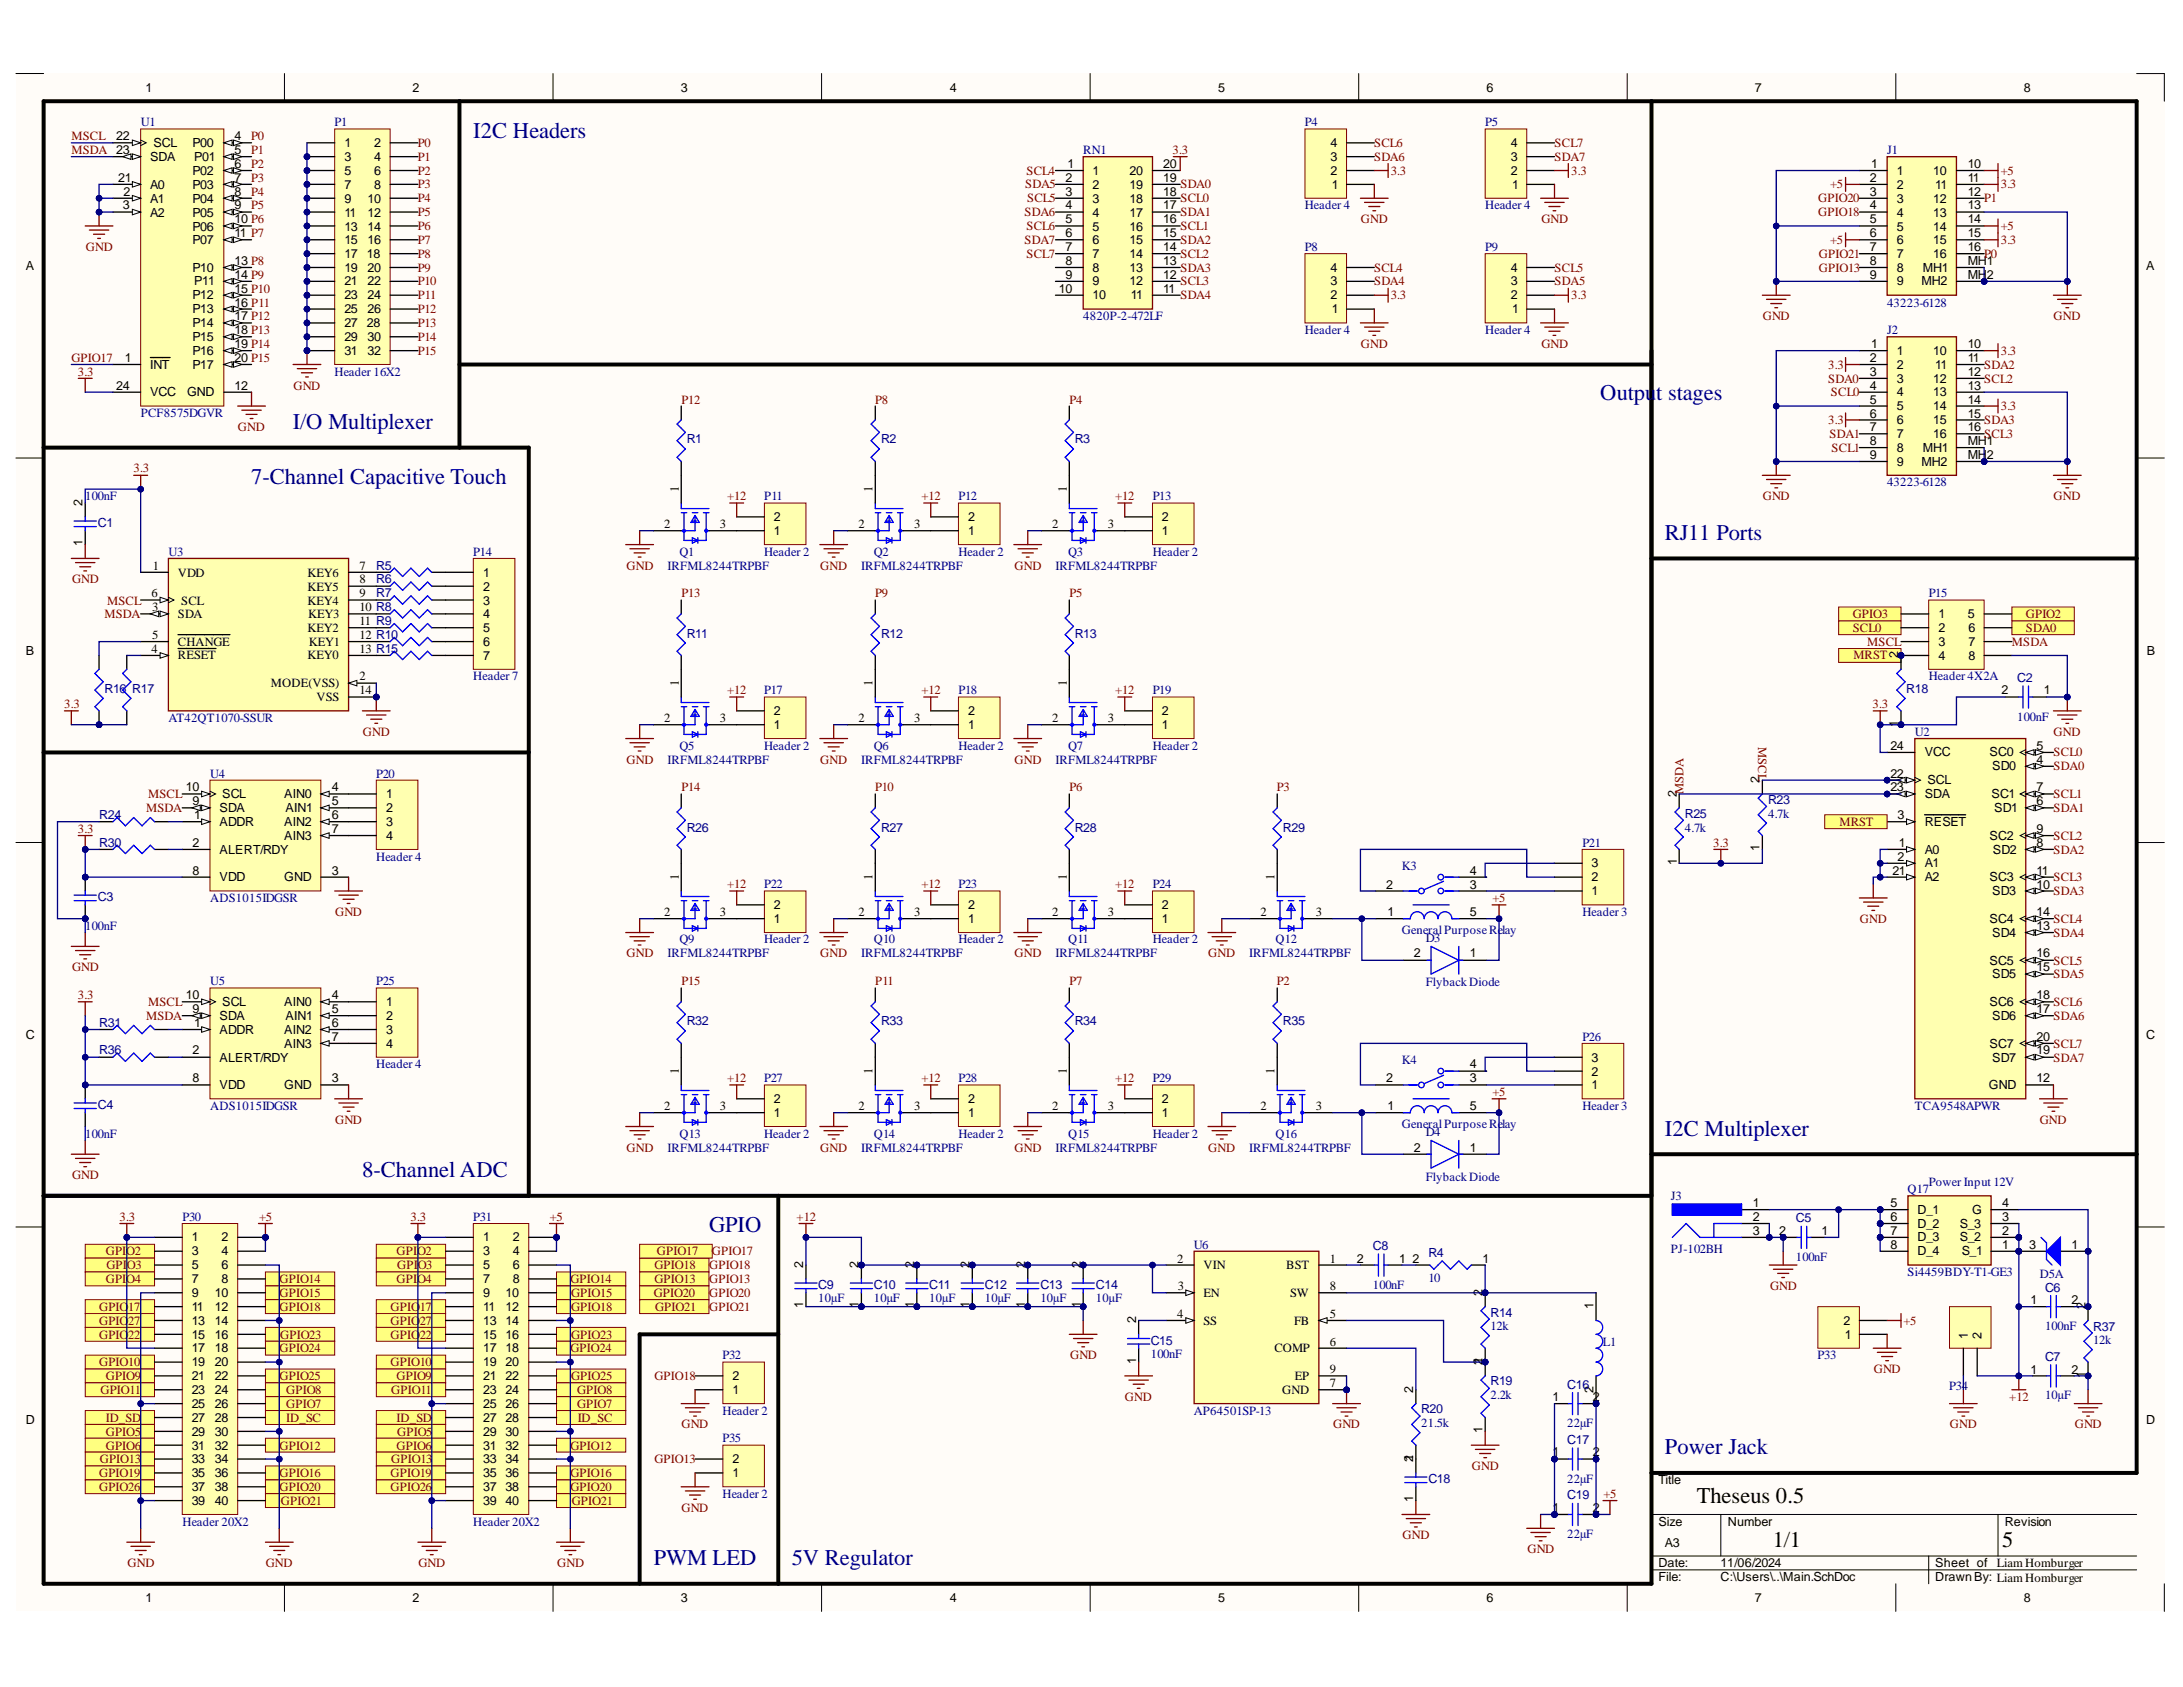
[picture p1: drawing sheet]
<svg xmlns="http://www.w3.org/2000/svg" width="279mm" height="216mm" viewBox="0 0 279 216" stroke-linecap="round" stroke-linejoin="round" font-family="sans-serif">
<defs><g id="words">
<g font-size="2.9" fill="#000080">
<text x="60.6" y="17.7">I2C Headers</text>
<text x="204.8" y="51.2">Output stages</text>
<text x="37.5" y="54.9">I/O Multiplexer</text>
<text x="32.1" y="62">7-Channel Capacitive Touch</text>
<text x="213.1" y="69.1">RJ11 Ports</text>
<text x="213.1" y="145.3">I2C Multiplexer</text>
<text x="46.4" y="150.7">8-Channel ADC</text>
<text x="90.8" y="157.7">GPIO</text>
<text x="213.1" y="186.1">Power Jack</text>
<text x="83.7" y="200.3">PWM LED</text>
<text x="101.3" y="200.3">5V Regulator</text>
</g>
<g font-size="2.9">
<text x="217.2" y="192.4">Theseus 0.5</text>
<text x="226.9" y="197.9">1/1</text>
<text x="256.2" y="197.9">5</text>
</g>
<g font-size="1.6">
<text x="18.6" y="11.8">1</text>
<text x="52.8" y="11.8">2</text>
<text x="87.1" y="11.8">3</text>
<text x="121.6" y="11.8">4</text>
<text x="155.9" y="11.8">5</text>
<text x="190.3" y="11.8">6</text>
<text x="224.6" y="11.8">7</text>
<text x="259" y="11.8">8</text>
<text x="14.9" y="17.9">22</text>
<text x="30" y="17.9">4</text>
<text x="14.9" y="19.7">23</text>
<text x="15.1" y="23.3">21</text>
<text x="19.2" y="20.6">SDA</text>
<text x="19.6" y="18.9">SCL</text>
<text x="24.6" y="18.9">P00</text>
<text x="24.6" y="22.4">P02</text>
<text x="24.9" y="20.6">P01</text>
<text x="30" y="19.7">5</text>
<text x="30" y="21.5">6</text>
<text x="30" y="23.3">7</text>
<text x="44.1" y="18.9">1</text>
<text x="44.1" y="20.6">3</text>
<text x="44.1" y="22.4">5</text>
<text x="47.9" y="18.9">2</text>
<text x="47.9" y="20.6">4</text>
<text x="47.9" y="22.4">6</text>
<text x="136.4" y="23.3">2</text>
<text x="136.6" y="21.5">1</text>
<text x="139.8" y="22.4">1</text>
<text x="144.6" y="22.4">20</text>
<text x="148.9" y="21.5">20</text>
<text x="148.9" y="23.3">19</text>
<text x="170.3" y="22.4">2</text>
<text x="170.3" y="20.6">3</text>
<text x="170.3" y="18.9">4</text>
<text x="193.4" y="22.4">2</text>
<text x="193.4" y="20.6">3</text>
<text x="193.4" y="18.9">4</text>
<text x="239.3" y="23.3">2</text>
<text x="239.5" y="21.5">1</text>
<text x="242.8" y="22.4">1</text>
<text x="247.4" y="22.4">10</text>
<text x="251.8" y="21.5">10</text>
<text x="251.8" y="23.3">11</text>
<text x="15.7" y="26.8">3</text>
<text x="15.8" y="25">2</text>
<text x="19.2" y="26">A1</text>
<text x="19.2" y="27.7">A2</text>
<text x="19.2" y="24.2">A0</text>
<text x="24.6" y="24.2">P03</text>
<text x="24.6" y="26">P04</text>
<text x="24.6" y="27.7">P05</text>
<text x="24.6" y="29.5">P06</text>
<text x="30" y="25">8</text>
<text x="30" y="26.8">9</text>
<text x="30" y="28.6">10 P6</text>
<text x="44.1" y="24.2">7</text>
<text x="44.1" y="26">9</text>
<text x="44.1" y="27.7">11</text>
<text x="44.1" y="29.5">13</text>
<text x="47" y="26">10</text>
<text x="47" y="27.7">12</text>
<text x="47" y="29.5">14</text>
<text x="47.9" y="24.2">8</text>
<text x="136.4" y="25">3</text>
<text x="136.4" y="26.8">4</text>
<text x="136.4" y="28.6">5</text>
<text x="139.8" y="24.2">2</text>
<text x="139.8" y="26">3</text>
<text x="139.8" y="27.7">4</text>
<text x="139.8" y="29.5">5</text>
<text x="144.6" y="24.2">19</text>
<text x="144.6" y="26">18</text>
<text x="144.6" y="27.7">17</text>
<text x="144.6" y="29.5">16</text>
<text x="148.9" y="25">18</text>
<text x="148.9" y="26.8">17</text>
<text x="148.9" y="28.6">16</text>
<text x="170.5" y="24.2">1</text>
<text x="193.6" y="24.2">1</text>
<text x="239.3" y="25">3</text>
<text x="239.3" y="26.8">4</text>
<text x="239.3" y="28.6">5</text>
<text x="242.8" y="24.2">2</text>
<text x="242.8" y="26">3</text>
<text x="242.8" y="27.7">4</text>
<text x="242.8" y="29.5">5</text>
<text x="247.4" y="26">12</text>
<text x="247.4" y="27.7">13</text>
<text x="247.4" y="29.5">14</text>
<text x="247.7" y="24.2">11</text>
<text x="251.8" y="25">12</text>
<text x="251.8" y="26.8">13</text>
<text x="251.8" y="28.6">14</text>
<text x="3.3" y="34.6">A</text>
<text x="24.6" y="31.2">P07</text>
<text x="24.6" y="34.7">P10</text>
<text x="30" y="30.4">11 P7</text>
<text x="30" y="33.9">13 P8</text>
<text x="30" y="35.7">14 P9</text>
<text x="44.1" y="31.2">15</text>
<text x="44.1" y="33">17</text>
<text x="44.1" y="34.7">19</text>
<text x="47" y="33">18</text>
<text x="47" y="31.2">16</text>
<text x="47" y="34.7">20</text>
<text x="136.4" y="30.4">6</text>
<text x="136.4" y="32.1">7</text>
<text x="136.4" y="33.9">8</text>
<text x="136.4" y="35.7">9</text>
<text x="139.8" y="31.2">6</text>
<text x="139.8" y="33">7</text>
<text x="139.8" y="34.7">8</text>
<text x="144.6" y="31.2">15</text>
<text x="144.6" y="33">14</text>
<text x="144.6" y="34.7">13</text>
<text x="148.9" y="30.4">15</text>
<text x="148.9" y="32.1">14</text>
<text x="148.9" y="33.9">13</text>
<text x="148.9" y="35.7">12</text>
<text x="170.3" y="34.7">4</text>
<text x="193.4" y="34.7">4</text>
<text x="239.3" y="30.4">6</text>
<text x="239.3" y="32.1">7</text>
<text x="239.3" y="33.9">8</text>
<text x="239.3" y="35.7">9</text>
<text x="242.8" y="31.2">6</text>
<text x="242.8" y="33">7</text>
<text x="242.8" y="34.7">8</text>
<text x="246.1" y="34.7">MH1</text>
<text x="247.4" y="31.2">15</text>
<text x="247.4" y="33">16</text>
<text x="251.8" y="30.4">15</text>
<text x="251.8" y="32.1">16</text>
<text x="251.8" y="33.9">MH1</text>
<text x="251.8" y="35.7">MH2</text>
<text x="274.7" y="34.6">A</text>
<text x="24.6" y="38.3">P12</text>
<text x="24.6" y="40.1">P13</text>
<text x="24.6" y="41.9">P14</text>
<text x="24.9" y="36.5">P11</text>
<text x="30" y="37.5">15 P10</text>
<text x="30" y="39.2">16 P11</text>
<text x="30" y="41">17 P12</text>
<text x="44.1" y="36.5">21</text>
<text x="44.1" y="38.3">23</text>
<text x="44.1" y="40.1">25</text>
<text x="44.1" y="41.9">27</text>
<text x="47" y="41.9">28</text>
<text x="47" y="36.5">22</text>
<text x="47" y="38.3">24</text>
<text x="47" y="40.1">26</text>
<text x="135.5" y="37.5">10</text>
<text x="139.8" y="36.5">9</text>
<text x="139.8" y="38.3">10</text>
<text x="144.6" y="36.5">12</text>
<text x="144.7" y="38.3">11</text>
<text x="148.9" y="37.5">11</text>
<text x="170.3" y="38.3">2</text>
<text x="170.3" y="36.5">3</text>
<text x="170.5" y="40.1">1</text>
<text x="193.4" y="38.3">2</text>
<text x="193.4" y="36.5">3</text>
<text x="193.6" y="40.1">1</text>
<text x="242.8" y="36.5">9</text>
<text x="245.9" y="36.5">MH2</text>
<text x="16" y="46.3">1</text>
<text x="19.2" y="47.2">INT</text>
<text x="24.6" y="43.6">P15</text>
<text x="24.6" y="45.4">P16</text>
<text x="24.6" y="47.2">P17</text>
<text x="30" y="42.8">18 P13</text>
<text x="30" y="44.6">19 P14</text>
<text x="30" y="46.3">20 P15</text>
<text x="44.1" y="43.6">29</text>
<text x="44.1" y="45.4">31</text>
<text x="47" y="43.6">30</text>
<text x="47" y="45.4">32</text>
<text x="239.3" y="46.3">2</text>
<text x="239.5" y="44.6">1</text>
<text x="242.8" y="45.4">1</text>
<text x="242.8" y="47.2">2</text>
<text x="247.4" y="45.4">10</text>
<text x="247.7" y="47.2">11</text>
<text x="251.8" y="44.6">10</text>
<text x="251.8" y="46.3">11</text>
<text x="14.9" y="49.9">24</text>
<text x="19.2" y="50.7">VCC</text>
<text x="23.9" y="50.7">GND</text>
<text x="30" y="49.9">12</text>
<text x="239.3" y="48.1">3</text>
<text x="239.3" y="49.9">4</text>
<text x="239.3" y="51.7">5</text>
<text x="239.3" y="53.4">6</text>
<text x="242.8" y="49">3</text>
<text x="242.8" y="50.7">4</text>
<text x="242.8" y="52.5">5</text>
<text x="247.4" y="49">12</text>
<text x="247.4" y="50.7">13</text>
<text x="247.4" y="52.5">14</text>
<text x="251.8" y="48.1">12</text>
<text x="251.8" y="49.9">13</text>
<text x="251.8" y="51.7">14</text>
<text x="251.8" y="53.4">15</text>
<text x="239.3" y="55.2">7</text>
<text x="239.3" y="57">8</text>
<text x="239.3" y="58.8">9</text>
<text x="242.8" y="54.3">6</text>
<text x="242.8" y="56.1">7</text>
<text x="242.8" y="57.8">8</text>
<text x="242.8" y="59.6">9</text>
<text x="245.9" y="59.6">MH2</text>
<text x="246.1" y="57.8">MH1</text>
<text x="247.4" y="54.3">15</text>
<text x="247.4" y="56.1">16</text>
<text x="251.8" y="55.2">16</text>
<text x="251.8" y="57">MH1</text>
<text x="251.8" y="58.8">MH2</text>
<text x="10.6" y="64.8" transform="rotate(-90 10.6 64.8)">2</text>
<text x="86.9" y="63" transform="rotate(-90 86.9 63)">1</text>
<text x="111.7" y="63" transform="rotate(-90 111.7 63)">1</text>
<text x="136.5" y="63" transform="rotate(-90 136.5 63)">1</text>
<text x="10.6" y="69.9" transform="rotate(-90 10.6 69.9)">1</text>
<text x="85" y="67.6">2</text>
<text x="92.1" y="67.6">3</text>
<text x="99.1" y="68.5">1</text>
<text x="99.1" y="66.7">2</text>
<text x="109.9" y="67.6">2</text>
<text x="117" y="67.6">3</text>
<text x="123.9" y="68.5">1</text>
<text x="123.9" y="66.7">2</text>
<text x="134.7" y="67.6">2</text>
<text x="141.8" y="67.6">3</text>
<text x="148.7" y="68.5">1</text>
<text x="148.7" y="66.7">2</text>
<text x="19.4" y="76.4">6</text>
<text x="19.5" y="72.9">1</text>
<text x="22.8" y="73.8">VDD</text>
<text x="23.2" y="77.4">SCL</text>
<text x="39.3" y="77.4">KEY4</text>
<text x="39.3" y="75.6">KEY5</text>
<text x="39.3" y="73.8">KEY6</text>
<text x="46" y="76.4">9</text>
<text x="46" y="74.7">8</text>
<text x="46" y="72.9">7</text>
<text x="61.8" y="73.8">1</text>
<text x="61.8" y="75.6">2</text>
<text x="61.8" y="77.4">3</text>
<text x="3.3" y="83.8">B</text>
<text x="19.4" y="83.5">4</text>
<text x="19.5" y="81.8">5</text>
<text x="19.5" y="78.2">3</text>
<text x="22.8" y="82.7">CHANGE</text>
<text x="22.8" y="79.1">SDA</text>
<text x="39.3" y="80.9">KEY2</text>
<text x="39.4" y="79.1">KEY3</text>
<text x="39.5" y="82.7">KEY1</text>
<text x="46" y="83.5">13 R15</text>
<text x="46" y="81.8">12 R10</text>
<text x="46" y="80">11 R9</text>
<text x="46" y="78.2">10 R8</text>
<text x="61.8" y="79.1">4</text>
<text x="61.8" y="80.9">5</text>
<text x="61.8" y="82.7">6</text>
<text x="248.1" y="79.1">1</text>
<text x="248.1" y="80.9">2</text>
<text x="248.1" y="82.7">3</text>
<text x="251.8" y="79.1">5</text>
<text x="251.9" y="80.9">6</text>
<text x="251.9" y="82.7">7</text>
<text x="274.8" y="83.8">B</text>
<text x="22.8" y="84.4">RESET</text>
<text x="34.7" y="87.9">MODE(VSS)</text>
<text x="39.3" y="84.4">KEY0</text>
<text x="40.5" y="89.7">VSS</text>
<text x="46" y="87.1">2</text>
<text x="46" y="88.9">14</text>
<text x="61.8" y="84.5">7</text>
<text x="86.9" y="87.8" transform="rotate(-90 86.9 87.8)">1</text>
<text x="111.7" y="87.8" transform="rotate(-90 111.7 87.8)">1</text>
<text x="136.5" y="87.8" transform="rotate(-90 136.5 87.8)">1</text>
<text x="243" y="84.2" transform="rotate(-90 243 84.2)">2</text>
<text x="248.1" y="84.5">4</text>
<text x="251.9" y="84.5">8</text>
<text x="256.2" y="88.9">2</text>
<text x="261.6" y="88.9">1</text>
<text x="85" y="92.4">2</text>
<text x="92.1" y="92.4">3</text>
<text x="99.1" y="93.3">1</text>
<text x="99.1" y="91.5">2</text>
<text x="109.9" y="92.4">2</text>
<text x="117" y="92.4">3</text>
<text x="123.9" y="93.3">1</text>
<text x="123.9" y="91.5">2</text>
<text x="134.7" y="92.4">2</text>
<text x="141.8" y="92.4">3</text>
<text x="148.7" y="93.3">1</text>
<text x="148.7" y="91.5">2</text>
<text x="241.9" y="96">24</text>
<text x="243" y="93" transform="rotate(-90 243 93)">1</text>
<text x="260.6" y="96">5</text>
<text x="23.8" y="101.3">10</text>
<text x="42.5" y="101.3">4</text>
<text x="214.6" y="102" transform="rotate(-90 214.6 102)">2</text>
<text x="225.2" y="100.2" transform="rotate(-90 225.2 100.2)">2</text>
<text x="241.9" y="99.5">22</text>
<text x="241.9" y="101.3">23</text>
<text x="246.3" y="96.8">VCC</text>
<text x="246.7" y="100.4">SCL</text>
<text x="254.6" y="96.8">SC0</text>
<text x="255" y="98.6">SD0</text>
<text x="260.6" y="97.7">4</text>
<text x="260.6" y="101.3">7</text>
<text x="24.6" y="103.1">9</text>
<text x="24.9" y="104.8">1</text>
<text x="28.1" y="105.7">ADDR</text>
<text x="28.1" y="103.9">SDA</text>
<text x="28.4" y="102.1">SCL</text>
<text x="36.4" y="102.1">AIN0</text>
<text x="36.4" y="105.7">AIN2</text>
<text x="36.4" y="107.5">AIN3</text>
<text x="36.5" y="103.9">AIN1</text>
<text x="42.5" y="103.1">5</text>
<text x="42.5" y="104.8">6</text>
<text x="42.5" y="106.6">7</text>
<text x="49.4" y="102.1">1</text>
<text x="49.4" y="103.9">2</text>
<text x="49.4" y="105.7">3</text>
<text x="49.4" y="107.5">4</text>
<text x="242.9" y="104.8">3</text>
<text x="246.3" y="105.7">RESET</text>
<text x="246.3" y="102.1">SDA</text>
<text x="254.6" y="107.5">SC2</text>
<text x="254.9" y="102.1">SC1</text>
<text x="255.2" y="103.9">SD1</text>
<text x="260.6" y="103.1">6</text>
<text x="260.6" y="106.6">9</text>
<text x="24.6" y="108.4">2</text>
<text x="24.6" y="111.9">8</text>
<text x="28.1" y="109.2">ALERT/RDY</text>
<text x="28.1" y="112.8">VDD</text>
<text x="36.4" y="112.8">GND</text>
<text x="42.5" y="111.9">3</text>
<text x="86.9" y="112.6" transform="rotate(-90 86.9 112.6)">1</text>
<text x="111.7" y="112.6" transform="rotate(-90 111.7 112.6)">1</text>
<text x="136.5" y="112.6" transform="rotate(-90 136.5 112.6)">1</text>
<text x="163.1" y="112.6" transform="rotate(-90 163.1 112.6)">1</text>
<text x="177.4" y="113.7">2</text>
<text x="188.1" y="111.9">4</text>
<text x="188.1" y="113.7">3</text>
<text x="203.7" y="112.8">2</text>
<text x="203.7" y="111">3</text>
<text x="214.6" y="110.7" transform="rotate(-90 214.6 110.7)">1</text>
<text x="225.2" y="108.9" transform="rotate(-90 225.2 108.9)">1</text>
<text x="242.2" y="111.9">21</text>
<text x="242.9" y="110.2">2</text>
<text x="243" y="108.4">1</text>
<text x="246.3" y="109.2">A0</text>
<text x="246.3" y="111">A1</text>
<text x="246.3" y="112.8">A2</text>
<text x="254.6" y="112.8">SC3</text>
<text x="255.1" y="109.2">SD2</text>
<text x="260.6" y="108.4">8</text>
<text x="260.6" y="113.7">10</text>
<text x="260.6" y="111.9">11</text>
<text x="85" y="117.2">2</text>
<text x="92.1" y="117.2">3</text>
<text x="99.1" y="118.1">1</text>
<text x="99.1" y="116.3">2</text>
<text x="109.9" y="117.2">2</text>
<text x="117" y="117.2">3</text>
<text x="123.9" y="118.1">1</text>
<text x="123.9" y="116.3">2</text>
<text x="134.7" y="117.2">2</text>
<text x="141.8" y="117.2">3</text>
<text x="148.7" y="118.1">1</text>
<text x="148.7" y="116.3">2</text>
<text x="161.3" y="117.2">2</text>
<text x="168.4" y="117.2">3</text>
<text x="177.6" y="117.3">1</text>
<text x="188.1" y="117.3">5</text>
<text x="203.7" y="114.6">1</text>
<text x="254.6" y="118.1">SC4</text>
<text x="255" y="114.6">SD3</text>
<text x="255" y="119.9">SD4</text>
<text x="260.6" y="119.1">13</text>
<text x="260.6" y="117.3">14</text>
<text x="181" y="122.5">2</text>
<text x="188.1" y="122.5">1</text>
<text x="254.6" y="123.4">SC5</text>
<text x="255" y="125.2">SD5</text>
<text x="260.6" y="124.3">15</text>
<text x="260.6" y="122.5">16</text>
<text x="23.8" y="127.8">10</text>
<text x="24.6" y="129.6">9</text>
<text x="24.9" y="131.4">1</text>
<text x="28.1" y="130.6">SDA</text>
<text x="28.4" y="128.8">SCL</text>
<text x="36.4" y="128.8">AIN0</text>
<text x="36.5" y="130.6">AIN1</text>
<text x="42.5" y="127.8">4</text>
<text x="42.5" y="129.6">5</text>
<text x="42.5" y="131.4">6</text>
<text x="49.4" y="128.8">1</text>
<text x="49.4" y="130.6">2</text>
<text x="254.6" y="128.8">SC6</text>
<text x="255" y="130.6">SD6</text>
<text x="260.6" y="129.6">17</text>
<text x="260.6" y="127.8">18</text>
<text x="3.3" y="133">C</text>
<text x="24.6" y="134.9">2</text>
<text x="28.1" y="132.3">ADDR</text>
<text x="28.1" y="135.9">ALERT/RDY</text>
<text x="36.4" y="132.3">AIN2</text>
<text x="36.4" y="134.1">AIN3</text>
<text x="42.5" y="133.2">7</text>
<text x="49.4" y="132.3">3</text>
<text x="49.4" y="134.1">4</text>
<text x="86.9" y="137.4" transform="rotate(-90 86.9 137.4)">1</text>
<text x="111.7" y="137.4" transform="rotate(-90 111.7 137.4)">1</text>
<text x="136.5" y="137.4" transform="rotate(-90 136.5 137.4)">1</text>
<text x="163.1" y="137.4" transform="rotate(-90 163.1 137.4)">1</text>
<text x="188.1" y="136.7">4</text>
<text x="203.7" y="137.7">2</text>
<text x="203.7" y="135.9">3</text>
<text x="254.6" y="134.1">SC7</text>
<text x="255" y="135.9">SD7</text>
<text x="260.6" y="134.9">19</text>
<text x="260.6" y="133.2">20</text>
<text x="274.7" y="133">C</text>
<text x="24.6" y="138.5">8</text>
<text x="28.1" y="139.4">VDD</text>
<text x="36.4" y="139.4">GND</text>
<text x="42.5" y="138.5">3</text>
<text x="85" y="142.1">2</text>
<text x="92.1" y="142.1">3</text>
<text x="99.1" y="143">1</text>
<text x="99.1" y="141.2">2</text>
<text x="109.9" y="142.1">2</text>
<text x="117" y="142.1">3</text>
<text x="123.9" y="143">1</text>
<text x="123.9" y="141.2">2</text>
<text x="134.7" y="142.1">2</text>
<text x="141.8" y="142.1">3</text>
<text x="148.7" y="143">1</text>
<text x="148.7" y="141.2">2</text>
<text x="161.3" y="142.1">2</text>
<text x="168.4" y="142.1">3</text>
<text x="177.4" y="138.5">2</text>
<text x="177.6" y="142.1">1</text>
<text x="188.1" y="142.1">5</text>
<text x="188.1" y="138.5">3</text>
<text x="203.7" y="139.4">1</text>
<text x="254.5" y="139.4">GND</text>
<text x="260.6" y="138.5">12</text>
<text x="181" y="147.4">2</text>
<text x="188.1" y="147.4">1</text>
<text x="224.3" y="154.5">1</text>
<text x="241.9" y="154.5">5</text>
<text x="245.4" y="155.3">D_1</text>
<text x="252.4" y="155.3">G</text>
<text x="256.2" y="154.5">4</text>
<text x="24.5" y="158.9">1</text>
<text x="24.5" y="160.7">3</text>
<text x="28.3" y="158.9">2</text>
<text x="28.3" y="160.7">4</text>
<text x="61.8" y="158.9">1</text>
<text x="61.8" y="160.7">3</text>
<text x="65.6" y="158.9">2</text>
<text x="65.6" y="160.7">4</text>
<text x="150.7" y="161.6">2</text>
<text x="170.2" y="161.6">1</text>
<text x="173.7" y="161.6">2</text>
<text x="179.1" y="161.6">1</text>
<text x="180.8" y="161.6">2</text>
<text x="189.7" y="161.6">1</text>
<text x="224.3" y="156.3">2</text>
<text x="224.3" y="158">3</text>
<text x="227.7" y="158">2</text>
<text x="233.1" y="158">1</text>
<text x="241.9" y="159.8">8</text>
<text x="241.9" y="158">7</text>
<text x="241.9" y="156.3">6</text>
<text x="245.4" y="160.7">D_4</text>
<text x="245.4" y="158.9">D_3</text>
<text x="245.4" y="157.1">D_2</text>
<text x="250.8" y="158.9">S_2</text>
<text x="250.8" y="157.1">S_3</text>
<text x="251.1" y="160.7">S_1</text>
<text x="256.2" y="159.8">1</text>
<text x="256.2" y="158">2</text>
<text x="256.2" y="156.3">3</text>
<text x="259.7" y="159.8">3</text>
<text x="265.1" y="159.8">1</text>
<text x="24.5" y="162.4">5</text>
<text x="24.5" y="164.2">7</text>
<text x="24.5" y="166">9</text>
<text x="24.5" y="167.8">11</text>
<text x="27.5" y="166">10</text>
<text x="27.5" y="167.8">12</text>
<text x="28.3" y="162.4">6</text>
<text x="28.3" y="164.2">8</text>
<text x="61.8" y="162.4">5</text>
<text x="61.8" y="164.2">7</text>
<text x="61.8" y="166">9</text>
<text x="61.8" y="167.8">11</text>
<text x="64.7" y="166">10</text>
<text x="64.7" y="167.8">12</text>
<text x="65.6" y="162.4">6</text>
<text x="65.6" y="164.2">8</text>
<text x="102.8" y="167.4" transform="rotate(-90 102.8 167.4)">1</text>
<text x="102.8" y="162.3" transform="rotate(-90 102.8 162.3)">2</text>
<text x="109.9" y="167.4" transform="rotate(-90 109.9 167.4)">1</text>
<text x="109.9" y="162.3" transform="rotate(-90 109.9 162.3)">2</text>
<text x="117" y="167.4" transform="rotate(-90 117 167.4)">1</text>
<text x="117" y="162.3" transform="rotate(-90 117 162.3)">2</text>
<text x="124.1" y="167.4" transform="rotate(-90 124.1 167.4)">1</text>
<text x="124.1" y="162.3" transform="rotate(-90 124.1 162.3)">2</text>
<text x="131.2" y="167.4" transform="rotate(-90 131.2 167.4)">1</text>
<text x="131.2" y="162.3" transform="rotate(-90 131.2 162.3)">2</text>
<text x="138.3" y="167.4" transform="rotate(-90 138.3 167.4)">1</text>
<text x="138.3" y="162.3" transform="rotate(-90 138.3 162.3)">2</text>
<text x="150.8" y="165.1">3</text>
<text x="154" y="162.4">VIN</text>
<text x="154" y="166">EN</text>
<text x="164.6" y="162.4">BST</text>
<text x="165.1" y="166">SW</text>
<text x="170.2" y="165.1">8</text>
<text x="189.7" y="165.8" transform="rotate(-90 189.7 165.8)">2</text>
<text x="204" y="167.6" transform="rotate(-90 204 167.6)">1</text>
<text x="259.9" y="166.9">1</text>
<text x="265.1" y="166.9">2</text>
<text x="266.9" y="167.6" transform="rotate(-90 266.9 167.6)">2</text>
<text x="24.5" y="169.5">13</text>
<text x="24.5" y="171.3">15</text>
<text x="24.5" y="173.1">17</text>
<text x="27.5" y="169.5">14</text>
<text x="27.5" y="171.3">16</text>
<text x="27.5" y="173.1">18</text>
<text x="61.8" y="169.5">13</text>
<text x="61.8" y="171.3">15</text>
<text x="61.8" y="173.1">17</text>
<text x="64.7" y="169.5">14</text>
<text x="64.7" y="171.3">16</text>
<text x="64.7" y="173.1">18</text>
<text x="145.4" y="169.4" transform="rotate(-90 145.4 169.4)">2</text>
<text x="150.7" y="168.7">4</text>
<text x="154" y="169.5">SS</text>
<text x="163.1" y="173.1">COMP</text>
<text x="165.6" y="169.5">FB</text>
<text x="170.2" y="172.2">6</text>
<text x="170.2" y="168.7">5</text>
<text x="235.9" y="169.5">2</text>
<text x="236.1" y="171.3">1</text>
<text x="251.8" y="171.3" transform="rotate(-90 251.8 171.3)">1</text>
<text x="253.6" y="171.3" transform="rotate(-90 253.6 171.3)">2</text>
<text x="24.5" y="174.9">19</text>
<text x="24.5" y="176.6">21</text>
<text x="24.5" y="178.4">23</text>
<text x="27.5" y="174.9">20</text>
<text x="27.5" y="176.6">22</text>
<text x="27.5" y="178.4">24</text>
<text x="61.8" y="174.9">19</text>
<text x="61.8" y="176.6">21</text>
<text x="61.8" y="178.4">23</text>
<text x="64.7" y="174.9">20</text>
<text x="64.7" y="176.6">22</text>
<text x="64.7" y="178.4">24</text>
<text x="93.7" y="178.4">1</text>
<text x="93.7" y="176.6">2</text>
<text x="145.4" y="174.5" transform="rotate(-90 145.4 174.5)">1</text>
<text x="164.1" y="178.4">GND</text>
<text x="165.7" y="176.6">EP</text>
<text x="170.2" y="177.5">7</text>
<text x="170.2" y="175.7">9</text>
<text x="180.9" y="178.2" transform="rotate(-90 180.9 178.2)">2</text>
<text x="189.7" y="174.7" transform="rotate(-90 189.7 174.7)">2</text>
<text x="189.7" y="174.5" transform="rotate(-90 189.7 174.5)">1</text>
<text x="198.7" y="179.3">1</text>
<text x="203.9" y="179.3">2</text>
<text x="204" y="178.3" transform="rotate(-90 204 178.3)">2</text>
<text x="259.9" y="175.8">1</text>
<text x="265.1" y="175.8">2</text>
<text x="266.9" y="176.3" transform="rotate(-90 266.9 176.3)">1</text>
<text x="3.3" y="182.2">D</text>
<text x="24.5" y="180.2">25</text>
<text x="24.5" y="182">27</text>
<text x="24.5" y="183.7">29</text>
<text x="24.5" y="185.5">31</text>
<text x="27.5" y="180.2">26</text>
<text x="27.5" y="182">28</text>
<text x="27.5" y="183.7">30</text>
<text x="27.5" y="185.5">32</text>
<text x="61.8" y="180.2">25</text>
<text x="61.8" y="182">27</text>
<text x="61.8" y="183.7">29</text>
<text x="61.8" y="185.5">31</text>
<text x="64.7" y="180.2">26</text>
<text x="64.7" y="182">28</text>
<text x="64.7" y="183.7">30</text>
<text x="64.7" y="185.5">32</text>
<text x="189.7" y="183.4" transform="rotate(-90 189.7 183.4)">1</text>
<text x="274.7" y="182.2">D</text>
<text x="24.5" y="187.3">33</text>
<text x="24.5" y="189.1">35</text>
<text x="24.5" y="190.8">37</text>
<text x="27.5" y="187.3">34</text>
<text x="27.5" y="189.1">36</text>
<text x="27.5" y="190.8">38</text>
<text x="61.8" y="187.3">33</text>
<text x="61.8" y="189.1">35</text>
<text x="61.8" y="190.8">37</text>
<text x="64.7" y="187.3">34</text>
<text x="64.7" y="189.1">36</text>
<text x="64.7" y="190.8">38</text>
<text x="93.7" y="189.1">1</text>
<text x="93.7" y="187.3">2</text>
<text x="180.9" y="187.1" transform="rotate(-90 180.9 187.1)">2</text>
<text x="180.9" y="186.9" transform="rotate(-90 180.9 186.9)">1</text>
<text x="198.7" y="186.4">1</text>
<text x="203.9" y="186.4">2</text>
<text x="212.3" y="189.9">Title</text>
<text x="24.5" y="192.6">39</text>
<text x="27.5" y="192.6">40</text>
<text x="61.8" y="192.6">39</text>
<text x="64.7" y="192.6">40</text>
<text x="180.9" y="192.3" transform="rotate(-90 180.9 192.3)">1</text>
<text x="198.7" y="193.5">1</text>
<text x="203.9" y="193.5">2</text>
<text x="212.3" y="195.2">Size</text>
<text x="213.1" y="197.9">A3</text>
<text x="221.1" y="195.2">Number</text>
<text x="256.6" y="195.2">Revision</text>
<text x="212.3" y="200.6">Date:</text>
<text x="212.3" y="202.3">File:</text>
<text x="220.2" y="200.6">11/06/2024</text>
<text x="220.2" y="202.3">C:\Users\..\Main.SchDoc</text>
<text x="247.7" y="200.6">Sheet of</text>
<text x="247.7" y="202.3">Drawn By: LiamHomburger</text>
<text x="255.6" y="200.6">LiamHomburger</text>
<text x="18.6" y="205">1</text>
<text x="52.8" y="205">2</text>
<text x="87.1" y="205">3</text>
<text x="121.6" y="205">4</text>
<text x="155.9" y="205">5</text>
<text x="190.3" y="205">6</text>
<text x="224.6" y="205">7</text>
<text x="259" y="205">8</text>
</g>
<g font-size="1.6" fill="#800000">
<text x="9.1" y="17.9">MSCL</text>
<text x="32.1" y="17.9">P0</text>
<text x="9.1" y="19.7">MSDA</text>
<text x="32.1" y="19.7">P1</text>
<text x="32.1" y="21.5">P2</text>
<text x="32.1" y="23.3">P3</text>
<text x="53.5" y="18.9">P0</text>
<text x="53.5" y="20.6">P1</text>
<text x="53.5" y="22.4">P2</text>
<text x="131.4" y="22.4">SCL4</text>
<text x="150.1" y="19.7">3.3</text>
<text x="175.9" y="20.6">SDA6</text>
<text x="175.9" y="18.9">SCL6</text>
<text x="178" y="22.4">3.3</text>
<text x="199" y="20.6">SDA7</text>
<text x="199" y="18.9">SCL7</text>
<text x="201.1" y="22.4">3.3</text>
<text x="256.1" y="22.4">+5</text>
<text x="32.1" y="25">P4</text>
<text x="32.1" y="26.8">P5</text>
<text x="53.5" y="24.1">P3</text>
<text x="53.5" y="25.9">P4</text>
<text x="53.5" y="27.6">P5</text>
<text x="53.5" y="29.4">P6</text>
<text x="131.1" y="27.6">SDA6</text>
<text x="131.2" y="24.1">SDA5</text>
<text x="131.4" y="29.4">SCL6</text>
<text x="131.5" y="25.9">SCL5</text>
<text x="151.1" y="24.1">SDA0</text>
<text x="151.1" y="25.9">SCL0</text>
<text x="151.1" y="27.6">SDA1</text>
<text x="151.1" y="29.4">SCL1</text>
<text x="174.2" y="28.6">GND</text>
<text x="197.3" y="28.6">GND</text>
<text x="232.7" y="27.6">GPIO18</text>
<text x="232.7" y="25.9">GPIO20</text>
<text x="234.2" y="24.1">+5</text>
<text x="254" y="25.9">P1</text>
<text x="256.1" y="29.4">+5</text>
<text x="256.1" y="24.1">3.3</text>
<text x="11" y="32.1">GND</text>
<text x="53.5" y="31.2">P7</text>
<text x="53.5" y="33">P8</text>
<text x="53.5" y="34.7">P9</text>
<text x="131.1" y="31.2">SDA7</text>
<text x="131.4" y="33">SCL7</text>
<text x="151.1" y="31.2">SDA2</text>
<text x="151.1" y="33">SCL2</text>
<text x="151.1" y="34.7">SDA3</text>
<text x="175.9" y="34.7">SCL4</text>
<text x="199" y="34.7">SCL5</text>
<text x="232.8" y="34.7">GPIO13</text>
<text x="232.8" y="33">GPIO21</text>
<text x="234.2" y="31.2">+5</text>
<text x="254" y="33">P0</text>
<text x="256.1" y="31.2">3.3</text>
<text x="53.5" y="36.5">P10</text>
<text x="53.5" y="38.3">P11</text>
<text x="53.5" y="40.1">P12</text>
<text x="53.5" y="41.9">P13</text>
<text x="151.1" y="36.5">SCL3</text>
<text x="151.1" y="38.3">SDA4</text>
<text x="175.9" y="36.5">SDA4</text>
<text x="178" y="38.3">3.3</text>
<text x="199" y="36.5">SDA5</text>
<text x="201.1" y="38.3">3.3</text>
<text x="225.6" y="41">GND</text>
<text x="262.8" y="41">GND</text>
<text x="9.1" y="46.3">GPIO17</text>
<text x="53.5" y="43.6">P14</text>
<text x="53.5" y="45.4">P15</text>
<text x="174.2" y="44.6">GND</text>
<text x="197.3" y="44.6">GND</text>
<text x="234" y="47.2">3.3</text>
<text x="254" y="47.2">SDA2</text>
<text x="256.1" y="45.4">3.3</text>
<text x="10" y="48.1">3.3</text>
<text x="37.6" y="49.9">GND</text>
<text x="87.2" y="51.7">P12</text>
<text x="112" y="51.7">P8</text>
<text x="136.9" y="51.7">P4</text>
<text x="234" y="49">SDA0</text>
<text x="234.3" y="50.7">SCL0</text>
<text x="254" y="49">SCL2</text>
<text x="256.1" y="52.5">3.3</text>
<text x="30.5" y="55.1">GND</text>
<text x="234" y="54.3">3.3</text>
<text x="234.2" y="56.1">SDA1</text>
<text x="234.4" y="57.8">SCL1</text>
<text x="254" y="56.1">SCL3</text>
<text x="254" y="54.3">SDA3</text>
<text x="17.1" y="60.5">3.3</text>
<text x="93.1" y="64">+12</text>
<text x="117.9" y="64">+12</text>
<text x="142.7" y="64">+12</text>
<text x="225.6" y="64">GND</text>
<text x="262.8" y="64">GND</text>
<text x="9.2" y="74.7">GND</text>
<text x="13.7" y="77.4">MSCL</text>
<text x="80.2" y="72.9">GND</text>
<text x="87.2" y="76.4">P13</text>
<text x="105" y="72.9">GND</text>
<text x="112" y="76.4">P9</text>
<text x="129.9" y="72.9">GND</text>
<text x="136.9" y="76.4">P5</text>
<text x="13.4" y="79.1">MSDA</text>
<text x="237.1" y="80.9">SCL0</text>
<text x="237.1" y="79.1">GPIO3</text>
<text x="239" y="82.7">MSCL</text>
<text x="257.5" y="82.7">MSDA</text>
<text x="259.3" y="80.9">SDA0</text>
<text x="259.3" y="79.1">GPIO2</text>
<text x="93.1" y="88.9">+12</text>
<text x="117.9" y="88.9">+12</text>
<text x="142.7" y="88.9">+12</text>
<text x="237.2" y="84.4">MRST</text>
<text x="8.2" y="90.6">3.3</text>
<text x="46.4" y="94.2">GND</text>
<text x="225" y="95.5" transform="rotate(90 225 95.5)">MSCL</text>
<text x="239.7" y="90.6">3.3</text>
<text x="262.8" y="94.2">GND</text>
<text x="80.2" y="97.7">GND</text>
<text x="87.2" y="101.3">P14</text>
<text x="105" y="97.7">GND</text>
<text x="112" y="101.3">P10</text>
<text x="129.9" y="97.7">GND</text>
<text x="136.9" y="101.3">P6</text>
<text x="163.4" y="101.3">P3</text>
<text x="215.5" y="101.6" transform="rotate(-90 215.5 101.6)">MSDA</text>
<text x="262.8" y="98.6">SDA0</text>
<text x="262.8" y="96.8">SCL0</text>
<text x="10" y="106.6">3.3</text>
<text x="18.7" y="103.9">MSDA</text>
<text x="18.9" y="102.1">MSCL</text>
<text x="235.4" y="105.7">MRST</text>
<text x="262.8" y="103.9">SDA1</text>
<text x="262.8" y="102.1">SCL1</text>
<text x="262.8" y="107.5">SCL2</text>
<text x="93.1" y="113.6">+12</text>
<text x="117.9" y="113.6">+12</text>
<text x="142.7" y="113.6">+12</text>
<text x="219.3" y="108.4">3.3</text>
<text x="262.8" y="109.2">SDA2</text>
<text x="262.8" y="112.8">SCL3</text>
<text x="42.9" y="117.2">GND</text>
<text x="191" y="115.4">+5</text>
<text x="238.1" y="118.1">GND</text>
<text x="262.8" y="114.6">SDA3</text>
<text x="262.8" y="119.9">SDA4</text>
<text x="262.8" y="118.1">SCL4</text>
<text x="9.2" y="124.3">GND</text>
<text x="80.2" y="122.5">GND</text>
<text x="105" y="122.5">GND</text>
<text x="129.9" y="122.5">GND</text>
<text x="154.6" y="122.5">GND</text>
<text x="262.8" y="125.2">SDA5</text>
<text x="262.8" y="123.4">SCL5</text>
<text x="10" y="127.8">3.3</text>
<text x="18.7" y="130.6">MSDA</text>
<text x="18.9" y="128.8">MSCL</text>
<text x="87.2" y="126.1">P15</text>
<text x="112" y="126.1">P11</text>
<text x="136.9" y="126.1">P7</text>
<text x="163.4" y="126.1">P2</text>
<text x="262.8" y="130.6">SDA6</text>
<text x="262.8" y="128.8">SCL6</text>
<text x="262.8" y="135.9">SDA7</text>
<text x="262.8" y="134.1">SCL7</text>
<text x="42.9" y="143.8">GND</text>
<text x="93.1" y="138.5">+12</text>
<text x="117.9" y="138.5">+12</text>
<text x="142.7" y="138.5">+12</text>
<text x="191" y="140.3">+5</text>
<text x="261.1" y="143.8">GND</text>
<text x="80.2" y="147.4">GND</text>
<text x="105" y="147.4">GND</text>
<text x="129.9" y="147.4">GND</text>
<text x="154.6" y="147.4">GND</text>
<text x="9.2" y="150.9">GND</text>
<text x="13.5" y="160.7">GPIO2</text>
<text x="15.3" y="156.3">3.3</text>
<text x="33.2" y="156.3">+5</text>
<text x="50.8" y="160.7">GPIO2</text>
<text x="52.5" y="156.3">3.3</text>
<text x="70.4" y="156.3">+5</text>
<text x="84.1" y="160.7">GPIO17</text>
<text x="91.1" y="160.7">GPIO17</text>
<text x="101.9" y="156.3">+12</text>
<text x="12.7" y="167.8">GPIO</text>
<text x="13.5" y="164.2">GPIO4</text>
<text x="13.6" y="162.4">GPI</text>
<text x="16.2" y="162.4">O3</text>
<text x="16.4" y="167.8">17</text>
<text x="35.8" y="164.2">GPIO14</text>
<text x="35.8" y="166">GPIO15</text>
<text x="35.8" y="167.8">GPIO18</text>
<text x="50" y="167.8">GPIO</text>
<text x="50.8" y="164.2">GPIO4</text>
<text x="50.8" y="162.4">GPIO3</text>
<text x="53.7" y="167.8">17</text>
<text x="73" y="164.2">GPIO14</text>
<text x="73.1" y="166">GPIO15</text>
<text x="73.1" y="167.8">GPIO18</text>
<text x="83.7" y="166">GPIO20</text>
<text x="83.8" y="162.4">GPIO18</text>
<text x="83.8" y="164.2">GPIO13</text>
<text x="83.8" y="167.8">GPIO21</text>
<text x="90.8" y="162.4">GPIO18</text>
<text x="90.8" y="164.2">GPIO13</text>
<text x="90.8" y="166">GPIO20</text>
<text x="90.8" y="167.8">GPIO21</text>
<text x="226.5" y="165.1">GND</text>
<text x="12.7" y="169.5">GPIO</text>
<text x="12.7" y="171.3">GPIO</text>
<text x="16.4" y="169.5">27</text>
<text x="16.4" y="171.3">22</text>
<text x="35.8" y="173.1">GPIO24</text>
<text x="35.9" y="171.3">GPIO23</text>
<text x="50" y="169.5">GPIO</text>
<text x="50" y="171.3">GPIO</text>
<text x="53.7" y="169.5">27</text>
<text x="53.7" y="171.3">22</text>
<text x="73" y="173.1">GPIO24</text>
<text x="73.1" y="171.3">GPIO23</text>
<text x="137" y="173.9">GND</text>
<text x="243.6" y="169.5">+5</text>
<text x="12.7" y="174.9">GPIO10</text>
<text x="12.9" y="178.4">GPIO11</text>
<text x="13.5" y="176.6">GPIO9</text>
<text x="35.8" y="176.6">GPIO25</text>
<text x="36.6" y="178.4">GPIO8</text>
<text x="50" y="174.9">GPIO10</text>
<text x="50.1" y="178.4">GPIO11</text>
<text x="50.8" y="176.6">GPIO9</text>
<text x="73.1" y="176.6">GPIO25</text>
<text x="73.9" y="178.4">GPIO8</text>
<text x="83.8" y="176.6">GPIO18</text>
<text x="144" y="179.3">GND</text>
<text x="239.8" y="175.7">GND</text>
<text x="257.2" y="179.3">+12</text>
<text x="13.5" y="182">ID_SD</text>
<text x="13.5" y="183.7">GPIO5</text>
<text x="13.5" y="185.5">GPIO6</text>
<text x="35.8" y="185.5">GPIO12</text>
<text x="36.6" y="180.2">GPIO7</text>
<text x="36.6" y="182">ID_SC</text>
<text x="50.8" y="182">ID_SD</text>
<text x="50.8" y="185.5">GPIO6</text>
<text x="50.8" y="183.7">GPIO5</text>
<text x="73" y="185.5">GPIO12</text>
<text x="73.9" y="180.2">GPIO7</text>
<text x="73.9" y="182">ID_SC</text>
<text x="87.2" y="182.8">GND</text>
<text x="170.6" y="182.8">GND</text>
<text x="249.6" y="182.8">GND</text>
<text x="265.5" y="182.8">GND</text>
<text x="12.7" y="189.1">GPIO19</text>
<text x="12.7" y="190.8">GPIO26</text>
<text x="12.8" y="187.3">GPIO13</text>
<text x="35.8" y="189.1">GPIO16</text>
<text x="35.8" y="190.8">GPIO20</text>
<text x="50" y="189.1">GPIO19</text>
<text x="50" y="190.8">GPIO26</text>
<text x="50.1" y="187.3">GPIO13</text>
<text x="73" y="189.1">GPIO16</text>
<text x="73" y="190.8">GPIO20</text>
<text x="83.8" y="187.3">GPIO13</text>
<text x="188.4" y="188.1">GND</text>
<text x="205.2" y="191.7">+5</text>
<text x="36" y="192.6">GPIO21</text>
<text x="73.2" y="192.6">GPIO21</text>
<text x="87.2" y="193.5">GND</text>
<text x="179.5" y="197">GND</text>
<text x="16.3" y="200.6">GND</text>
<text x="34" y="200.6">GND</text>
<text x="53.5" y="200.6">GND</text>
<text x="71.3" y="200.6">GND</text>
<text x="195.5" y="198.8">GND</text>
</g>
<g font-size="1.6" fill="#000080">
<text x="18" y="16.1">U1</text>
<text x="42.8" y="16.1">P1</text>
<text x="167" y="16.1">P4</text>
<text x="190.1" y="16.1">P5</text>
<text x="138.7" y="19.7">RN1</text>
<text x="241.5" y="19.7">J1</text>
<text x="167" y="26.8">Header 4</text>
<text x="190.1" y="26.8">Header 4</text>
<text x="167" y="32.1">P8</text>
<text x="190.1" y="32.1">P9</text>
<text x="138.7" y="41">4820P-2-472LF</text>
<text x="241.5" y="39.2">43223-6128</text>
<text x="167" y="42.8">Header 4</text>
<text x="190.1" y="42.8">Header 4</text>
<text x="241.5" y="42.8">J2</text>
<text x="18" y="53.4">PCF8575DGVR</text>
<text x="42.8" y="48.1">Header 16X2</text>
<text x="87.9" y="56.7">R1</text>
<text x="112.8" y="56.7">R2</text>
<text x="137.6" y="56.7">R3</text>
<text x="10.9" y="64">100nF</text>
<text x="97.8" y="64">P11</text>
<text x="122.7" y="64">P12</text>
<text x="147.5" y="64">P13</text>
<text x="241.5" y="62.2">43223-6128</text>
<text x="12.5" y="67.4">C1</text>
<text x="21.6" y="71.1">U3</text>
<text x="60.6" y="71.1">P14</text>
<text x="87" y="71.1">Q1</text>
<text x="97.8" y="71.1">Header 2</text>
<text x="111.8" y="71.1">Q2</text>
<text x="122.7" y="71.1">Header 2</text>
<text x="136.7" y="71.1">Q3</text>
<text x="147.5" y="71.1">Header 2</text>
<text x="48.1" y="72.9">R5</text>
<text x="48.1" y="74.7">R6</text>
<text x="48.1" y="76.4">R7</text>
<text x="85.4" y="72.9">IRFML8244TRPBF</text>
<text x="110.2" y="72.9">IRFML8244TRPBF</text>
<text x="135.1" y="72.9">IRFML8244TRPBF</text>
<text x="246.9" y="76.4">P15</text>
<text x="87.9" y="81.6">R11</text>
<text x="112.8" y="81.6">R12</text>
<text x="137.6" y="81.6">R13</text>
<text x="13.4" y="88.7">R16 R17</text>
<text x="60.6" y="87.1">Header 7</text>
<text x="97.8" y="88.9">P17</text>
<text x="122.7" y="88.9">P18</text>
<text x="147.5" y="88.9">P19</text>
<text x="244" y="88.7">R18</text>
<text x="246.9" y="87.1">Header 4X2A</text>
<text x="258.2" y="87.3">C2</text>
<text x="21.6" y="92.4">AT42QT1070-SSUR</text>
<text x="87" y="96">Q5</text>
<text x="97.8" y="96">Header 2</text>
<text x="111.8" y="96">Q6</text>
<text x="122.7" y="96">Header 2</text>
<text x="136.7" y="96">Q7</text>
<text x="147.5" y="96">Header 2</text>
<text x="245.1" y="94.2">U2</text>
<text x="258.2" y="92.2">100nF</text>
<text x="26.9" y="99.5">U4</text>
<text x="48.1" y="99.5">P20</text>
<text x="85.4" y="97.7">IRFML8244TRPBF</text>
<text x="110.2" y="97.7">IRFML8244TRPBF</text>
<text x="135.1" y="97.7">IRFML8244TRPBF</text>
<text x="12.7" y="104.8">R24</text>
<text x="87.9" y="106.5">R26</text>
<text x="112.8" y="106.5">R27</text>
<text x="137.6" y="106.5">R28</text>
<text x="164.2" y="106.5">R29</text>
<text x="215.6" y="106.5">4.7k</text>
<text x="215.6" y="104.7">R25</text>
<text x="226.3" y="104.7">4.7k</text>
<text x="226.3" y="102.9">R23</text>
<text x="12.7" y="108.4">R30</text>
<text x="48.1" y="110.2">Header 4</text>
<text x="97.8" y="113.6">P22</text>
<text x="122.7" y="113.6">P23</text>
<text x="147.5" y="113.6">P24</text>
<text x="179.4" y="111.4">K3</text>
<text x="202.5" y="108.4">P21</text>
<text x="10.9" y="119">100nF</text>
<text x="12.5" y="115.2">C3</text>
<text x="26.9" y="115.4">ADS1015IDGSR</text>
<text x="179.4" y="119.6">GeneralPurposeRelay</text>
<text x="202.5" y="117.2">Header 3</text>
<text x="85.4" y="122.5">IRFML8244TRPBF</text>
<text x="87" y="120.7">Q9</text>
<text x="97.8" y="120.7">Header 2</text>
<text x="110.2" y="122.5">IRFML8244TRPBF</text>
<text x="111.8" y="120.7">Q10</text>
<text x="122.7" y="120.7">Header 2</text>
<text x="135.1" y="122.5">IRFML8244TRPBF</text>
<text x="136.7" y="120.7">Q11</text>
<text x="147.5" y="120.7">Header 2</text>
<text x="159.9" y="122.5">IRFML8244TRPBF</text>
<text x="163.3" y="120.7">Q12</text>
<text x="182.5" y="120.6">D3</text>
<text x="12.7" y="131.4">R31</text>
<text x="26.9" y="126.1">U5</text>
<text x="48.1" y="126.1">P25</text>
<text x="87.9" y="131.2">R32</text>
<text x="112.8" y="131.2">R33</text>
<text x="137.6" y="131.2">R34</text>
<text x="164.2" y="131.2">R35</text>
<text x="182.5" y="126.2">Flyback Diode</text>
<text x="12.7" y="134.9">R36</text>
<text x="48.1" y="136.7">Header 4</text>
<text x="179.4" y="136.2">K4</text>
<text x="202.5" y="133.2">P26</text>
<text x="12.5" y="141.9">C4</text>
<text x="26.9" y="142.1">ADS1015IDGSR</text>
<text x="97.8" y="138.5">P27</text>
<text x="122.7" y="138.5">P28</text>
<text x="147.5" y="138.5">P29</text>
<text x="202.5" y="142.1">Header 3</text>
<text x="245.1" y="142.1">TCA9548APWR</text>
<text x="10.9" y="145.6">100nF</text>
<text x="85.4" y="147.4">IRFML8244TRPBF</text>
<text x="87" y="145.6">Q13</text>
<text x="97.8" y="145.6">Header 2</text>
<text x="110.2" y="147.4">IRFML8244TRPBF</text>
<text x="111.8" y="145.6">Q14</text>
<text x="122.7" y="145.6">Header 2</text>
<text x="135.1" y="147.4">IRFML8244TRPBF</text>
<text x="136.7" y="145.6">Q15</text>
<text x="147.5" y="145.6">Header 2</text>
<text x="159.9" y="147.4">IRFML8244TRPBF</text>
<text x="163.3" y="145.6">Q16</text>
<text x="179.4" y="144.3">GeneralPurposeRelay</text>
<text x="182.5" y="145.4">D4</text>
<text x="182.5" y="151.1">Flyback Diode</text>
<text x="213.9" y="153.5">J3</text>
<text x="244.1" y="152.7">Q17</text>
<text x="246.9" y="151.8">Power Input 12V</text>
<text x="23.3" y="156.3">P30</text>
<text x="60.6" y="156.3">P31</text>
<text x="152.8" y="159.8">U6</text>
<text x="175.7" y="160">C8</text>
<text x="182.8" y="160.8">R4</text>
<text x="213.9" y="160.3">PJ-102BH</text>
<text x="229.8" y="161.4">100nF</text>
<text x="229.8" y="156.4">C5</text>
<text x="104.7" y="166.7">10µF</text>
<text x="104.7" y="165">C9</text>
<text x="111.8" y="166.7">10µF</text>
<text x="111.8" y="165">C10</text>
<text x="118.9" y="166.7">10µF</text>
<text x="118.9" y="165">C11</text>
<text x="126" y="166.7">10µF</text>
<text x="126" y="165">C12</text>
<text x="133.2" y="166.7">10µF</text>
<text x="133.2" y="165">C13</text>
<text x="140.3" y="166.7">10µF</text>
<text x="140.3" y="165">C14</text>
<text x="175.7" y="165">100nF</text>
<text x="182.8" y="164">10</text>
<text x="244.1" y="163.4">Si4459BDY-T1-GE3</text>
<text x="261.1" y="163.5">D5A</text>
<text x="261.7" y="165.3">C6</text>
<text x="92.5" y="173.9">P32</text>
<text x="147.3" y="173.8">100nF</text>
<text x="147.3" y="172.1">C15</text>
<text x="190.8" y="170.2">12k</text>
<text x="190.8" y="168.5">R14</text>
<text x="205.1" y="172.2">L1</text>
<text x="232.6" y="173.9">P33</text>
<text x="261.7" y="170.2">100nF</text>
<text x="267.9" y="172">12k</text>
<text x="267.9" y="170.3">R37</text>
<text x="190.8" y="179.1">2.2k</text>
<text x="190.8" y="177.3">R19</text>
<text x="200.6" y="177.7">C16</text>
<text x="249.5" y="177.9">P34</text>
<text x="261.7" y="179.1">10µF</text>
<text x="261.7" y="174.2">C7</text>
<text x="92.5" y="184.6">P35</text>
<text x="92.5" y="181">Header 2</text>
<text x="152.8" y="181">AP64501SP-13</text>
<text x="181.9" y="182.6">21.5k</text>
<text x="181.9" y="180.9">R20</text>
<text x="200.6" y="182.6">22µF</text>
<text x="200.6" y="184.8">C17</text>
<text x="92.5" y="191.7">Header 2</text>
<text x="182.8" y="189.7">C18</text>
<text x="200.6" y="189.7">22µF</text>
<text x="200.6" y="191.9">C19</text>
<text x="23.3" y="195.2">Header 20X2</text>
<text x="60.6" y="195.2">Header 20X2</text>
<text x="200.6" y="196.8">22µF</text>
</g>
</g></defs>
<g fill="#fffcf8">
<path d="M2 9.4h275v196.8h-275z" fill-rule="evenodd"/>
<path d="M5.6 13h267.9v189.7h-267.9z" fill-rule="evenodd"/>
</g>
<g fill="none" stroke="#000" stroke-width=".13">
<path d="M2 9.4h3.6M36.4 9.4v3.6M70.8 9.4v3.6M105.2 9.4v3.6M139.5 9.4v3.6M173.9 9.4v3.6M208.3 9.4v3.6M242.6 9.4v3.6M273.5 9.4h3.5v3.6M2 58.6h3.6M273.5 58.6h3.5M2 107.8h3.6"/>
<path d="M273.5 107.8h3.5M2 157h3.6M273.5 157h3.5M211.4 193.8h62.1M211.4 199.1h62.1M220.2 193.8v5.3M246.9 199.1v3.6M255.7 193.8v5.3M273.5 188.5h-62.1v14.2M36.4 202.7v3.5M70.8 202.7v3.5M105.2 202.7v3.5"/>
<path d="M139.5 202.7v3.5M173.9 202.7v3.5M208.3 202.7v3.5M211.4 200.9h62.1M242.6 202.7v3.5M277 202.7v3.5"/>
</g>
<path d="M33.1 156.6h1.8M34 156.6v1.8" fill="none" stroke="#800000" stroke-width=".17"/>
<circle cx="34" cy="158.4" r=".35" fill="#000080"/>
<circle cx="34" cy="158.4" r=".35" fill="none" stroke="#000080" stroke-width=".13"/>
<path d="M16.2 197.4h3.6M16.8 197.9h2.4M17.3 198.4h1.4M17.8 199h.4M18 195.6v1.8M34 197.4h3.5M34.5 197.9h2.5M35 198.4h1.5M35.6 199h.3M35.7 195.6v1.8" fill="none" stroke="#800000" stroke-width=".17"/>
<path d="M10.9 159.2h8.9v1.8h-8.9z" fill-rule="evenodd" fill="#ffff80"/>
<path d="M10.9 159.2h8.9v1.8h-8.9z" fill="none" stroke="#800000" stroke-width=".13"/>
<path d="M10.9 161h8.9v1.8h-8.9z" fill-rule="evenodd" fill="#ffff80"/>
<path d="M10.9 161h8.9v1.8h-8.9z" fill="none" stroke="#800000" stroke-width=".13"/>
<path d="M10.9 162.8h8.9v1.8h-8.9z" fill-rule="evenodd" fill="#ffff80"/>
<path d="M10.9 162.8h8.9v1.8h-8.9z" fill="none" stroke="#800000" stroke-width=".13"/>
<path d="M10.9 166.3h8.9v1.8h-8.9z" fill-rule="evenodd" fill="#ffff80"/>
<path d="M10.9 166.3h8.9v1.8h-8.9z" fill="none" stroke="#800000" stroke-width=".13"/>
<path d="M10.9 168.1h8.9v1.8h-8.9z" fill-rule="evenodd" fill="#ffff80"/>
<path d="M10.9 168.1h8.9v1.8h-8.9z" fill="none" stroke="#800000" stroke-width=".13"/>
<path d="M10.9 169.9h8.9v1.8h-8.9z" fill-rule="evenodd" fill="#ffff80"/>
<path d="M10.9 169.9h8.9v1.8h-8.9z" fill="none" stroke="#800000" stroke-width=".13"/>
<path d="M10.9 173.4h8.9v1.8h-8.9z" fill-rule="evenodd" fill="#ffff80"/>
<path d="M10.9 173.4h8.9v1.8h-8.9z" fill="none" stroke="#800000" stroke-width=".13"/>
<path d="M10.9 175.2h8.9v1.8h-8.9z" fill-rule="evenodd" fill="#ffff80"/>
<path d="M10.9 175.2h8.9v1.8h-8.9z" fill="none" stroke="#800000" stroke-width=".13"/>
<path d="M10.9 177h8.9v1.7h-8.9z" fill-rule="evenodd" fill="#ffff80"/>
<path d="M10.9 177h8.9v1.7h-8.9z" fill="none" stroke="#800000" stroke-width=".13"/>
<path d="M10.9 180.5h8.9v1.8h-8.9z" fill-rule="evenodd" fill="#ffff80"/>
<path d="M10.9 180.5h8.9v1.8h-8.9z" fill="none" stroke="#800000" stroke-width=".13"/>
<path d="M10.9 182.3h8.9v1.8h-8.9z" fill-rule="evenodd" fill="#ffff80"/>
<path d="M10.9 182.3h8.9v1.8h-8.9z" fill="none" stroke="#800000" stroke-width=".13"/>
<path d="M10.9 184.1h8.9v1.7h-8.9z" fill-rule="evenodd" fill="#ffff80"/>
<path d="M10.9 184.1h8.9v1.7h-8.9z" fill="none" stroke="#800000" stroke-width=".13"/>
<path d="M10.9 185.8h8.9v1.8h-8.9z" fill-rule="evenodd" fill="#ffff80"/>
<path d="M10.9 185.8h8.9v1.8h-8.9z" fill="none" stroke="#800000" stroke-width=".13"/>
<path d="M10.9 187.6h8.9v1.8h-8.9z" fill-rule="evenodd" fill="#ffff80"/>
<path d="M10.9 187.6h8.9v1.8h-8.9z" fill="none" stroke="#800000" stroke-width=".13"/>
<path d="M10.9 189.4h8.9v1.8h-8.9z" fill-rule="evenodd" fill="#ffff80"/>
<path d="M10.9 189.4h8.9v1.8h-8.9z" fill="none" stroke="#800000" stroke-width=".13"/>
<path d="M34 162.8h8.8v1.8h-8.8z" fill-rule="evenodd" fill="#ffff80"/>
<path d="M34 162.8h8.8v1.8h-8.8z" fill="none" stroke="#800000" stroke-width=".13"/>
<path d="M34 164.6h8.8v1.7h-8.8z" fill-rule="evenodd" fill="#ffff80"/>
<path d="M34 164.6h8.8v1.7h-8.8z" fill="none" stroke="#800000" stroke-width=".13"/>
<path d="M34 166.3h8.8v1.8h-8.8z" fill-rule="evenodd" fill="#ffff80"/>
<path d="M34 166.3h8.8v1.8h-8.8z" fill="none" stroke="#800000" stroke-width=".13"/>
<path d="M34 169.9h8.8v1.8h-8.8z" fill-rule="evenodd" fill="#ffff80"/>
<path d="M34 169.9h8.8v1.8h-8.8z" fill="none" stroke="#800000" stroke-width=".13"/>
<path d="M34 171.7h8.8v1.7h-8.8z" fill-rule="evenodd" fill="#ffff80"/>
<path d="M34 171.7h8.8v1.7h-8.8z" fill="none" stroke="#800000" stroke-width=".13"/>
<path d="M34 175.2h8.8v1.8h-8.8z" fill-rule="evenodd" fill="#ffff80"/>
<path d="M34 175.2h8.8v1.8h-8.8z" fill="none" stroke="#800000" stroke-width=".13"/>
<path d="M34 177h8.8v1.7h-8.8z" fill-rule="evenodd" fill="#ffff80"/>
<path d="M34 177h8.8v1.7h-8.8z" fill="none" stroke="#800000" stroke-width=".13"/>
<path d="M34 178.7h8.8v1.8h-8.8z" fill-rule="evenodd" fill="#ffff80"/>
<path d="M34 178.7h8.8v1.8h-8.8z" fill="none" stroke="#800000" stroke-width=".13"/>
<path d="M34 180.5h8.8v1.8h-8.8z" fill-rule="evenodd" fill="#ffff80"/>
<path d="M34 180.5h8.8v1.8h-8.8z" fill="none" stroke="#800000" stroke-width=".13"/>
<path d="M34 184.1h8.8v1.7h-8.8z" fill-rule="evenodd" fill="#ffff80"/>
<path d="M34 184.1h8.8v1.7h-8.8z" fill="none" stroke="#800000" stroke-width=".13"/>
<path d="M34 187.6h8.8v1.8h-8.8z" fill-rule="evenodd" fill="#ffff80"/>
<path d="M34 187.6h8.8v1.8h-8.8z" fill="none" stroke="#800000" stroke-width=".13"/>
<path d="M34 189.4h8.8v1.8h-8.8z" fill-rule="evenodd" fill="#ffff80"/>
<path d="M34 189.4h8.8v1.8h-8.8z" fill="none" stroke="#800000" stroke-width=".13"/>
<path d="M34 191.2h8.8v1.7h-8.8z" fill-rule="evenodd" fill="#ffff80"/>
<path d="M34 191.2h8.8v1.7h-8.8z" fill="none" stroke="#800000" stroke-width=".13"/>
<path d="M70.3 156.6h1.8M71.2 156.6v1.8" fill="none" stroke="#800000" stroke-width=".17"/>
<circle cx="71.2" cy="158.4" r=".35" fill="#000080"/>
<circle cx="71.2" cy="158.4" r=".35" fill="none" stroke="#000080" stroke-width=".13"/>
<path d="M53.5 197.4h3.5M54 197.9h2.5M54.6 198.4h1.4M55.1 199h.3M55.3 195.6v1.8M71.2 197.4h3.6M71.8 197.9h2.4M72.3 198.4h1.4M72.8 199h.4M73 195.6v1.8" fill="none" stroke="#800000" stroke-width=".17"/>
<path d="M48.2 159.2h8.8v1.8h-8.8z" fill-rule="evenodd" fill="#ffff80"/>
<path d="M48.2 159.2h8.8v1.8h-8.8z" fill="none" stroke="#800000" stroke-width=".13"/>
<path d="M48.2 161h8.8v1.8h-8.8z" fill-rule="evenodd" fill="#ffff80"/>
<path d="M48.2 161h8.8v1.8h-8.8z" fill="none" stroke="#800000" stroke-width=".13"/>
<path d="M48.2 162.8h8.8v1.8h-8.8z" fill-rule="evenodd" fill="#ffff80"/>
<path d="M48.2 162.8h8.8v1.8h-8.8z" fill="none" stroke="#800000" stroke-width=".13"/>
<path d="M48.2 166.3h8.8v1.8h-8.8z" fill-rule="evenodd" fill="#ffff80"/>
<path d="M48.2 166.3h8.8v1.8h-8.8z" fill="none" stroke="#800000" stroke-width=".13"/>
<path d="M48.2 168.1h8.8v1.8h-8.8z" fill-rule="evenodd" fill="#ffff80"/>
<path d="M48.2 168.1h8.8v1.8h-8.8z" fill="none" stroke="#800000" stroke-width=".13"/>
<path d="M48.2 169.9h8.8v1.8h-8.8z" fill-rule="evenodd" fill="#ffff80"/>
<path d="M48.2 169.9h8.8v1.8h-8.8z" fill="none" stroke="#800000" stroke-width=".13"/>
<path d="M48.2 173.4h8.8v1.8h-8.8z" fill-rule="evenodd" fill="#ffff80"/>
<path d="M48.2 173.4h8.8v1.8h-8.8z" fill="none" stroke="#800000" stroke-width=".13"/>
<path d="M48.2 175.2h8.8v1.8h-8.8z" fill-rule="evenodd" fill="#ffff80"/>
<path d="M48.2 175.2h8.8v1.8h-8.8z" fill="none" stroke="#800000" stroke-width=".13"/>
<path d="M48.2 177h8.8v1.7h-8.8z" fill-rule="evenodd" fill="#ffff80"/>
<path d="M48.2 177h8.8v1.7h-8.8z" fill="none" stroke="#800000" stroke-width=".13"/>
<path d="M48.2 180.5h8.8v1.8h-8.8z" fill-rule="evenodd" fill="#ffff80"/>
<path d="M48.2 180.5h8.8v1.8h-8.8z" fill="none" stroke="#800000" stroke-width=".13"/>
<path d="M48.2 182.3h8.8v1.8h-8.8z" fill-rule="evenodd" fill="#ffff80"/>
<path d="M48.2 182.3h8.8v1.8h-8.8z" fill="none" stroke="#800000" stroke-width=".13"/>
<path d="M48.2 184.1h8.8v1.7h-8.8z" fill-rule="evenodd" fill="#ffff80"/>
<path d="M48.2 184.1h8.8v1.7h-8.8z" fill="none" stroke="#800000" stroke-width=".13"/>
<path d="M48.2 185.8h8.8v1.8h-8.8z" fill-rule="evenodd" fill="#ffff80"/>
<path d="M48.2 185.8h8.8v1.8h-8.8z" fill="none" stroke="#800000" stroke-width=".13"/>
<path d="M48.2 187.6h8.8v1.8h-8.8z" fill-rule="evenodd" fill="#ffff80"/>
<path d="M48.2 187.6h8.8v1.8h-8.8z" fill="none" stroke="#800000" stroke-width=".13"/>
<path d="M48.2 189.4h8.8v1.8h-8.8z" fill-rule="evenodd" fill="#ffff80"/>
<path d="M48.2 189.4h8.8v1.8h-8.8z" fill="none" stroke="#800000" stroke-width=".13"/>
<path d="M71.2 162.8h8.9v1.8h-8.9z" fill-rule="evenodd" fill="#ffff80"/>
<path d="M71.2 162.8h8.9v1.8h-8.9z" fill="none" stroke="#800000" stroke-width=".13"/>
<path d="M71.2 164.6h8.9v1.7h-8.9z" fill-rule="evenodd" fill="#ffff80"/>
<path d="M71.2 164.6h8.9v1.7h-8.9z" fill="none" stroke="#800000" stroke-width=".13"/>
<path d="M71.2 166.3h8.9v1.8h-8.9z" fill-rule="evenodd" fill="#ffff80"/>
<path d="M71.2 166.3h8.9v1.8h-8.9z" fill="none" stroke="#800000" stroke-width=".13"/>
<path d="M71.2 169.9h8.9v1.8h-8.9z" fill-rule="evenodd" fill="#ffff80"/>
<path d="M71.2 169.9h8.9v1.8h-8.9z" fill="none" stroke="#800000" stroke-width=".13"/>
<path d="M71.2 171.7h8.9v1.7h-8.9z" fill-rule="evenodd" fill="#ffff80"/>
<path d="M71.2 171.7h8.9v1.7h-8.9z" fill="none" stroke="#800000" stroke-width=".13"/>
<path d="M71.2 175.2h8.9v1.8h-8.9z" fill-rule="evenodd" fill="#ffff80"/>
<path d="M71.2 175.2h8.9v1.8h-8.9z" fill="none" stroke="#800000" stroke-width=".13"/>
<path d="M71.2 177h8.9v1.7h-8.9z" fill-rule="evenodd" fill="#ffff80"/>
<path d="M71.2 177h8.9v1.7h-8.9z" fill="none" stroke="#800000" stroke-width=".13"/>
<path d="M71.2 178.7h8.9v1.8h-8.9z" fill-rule="evenodd" fill="#ffff80"/>
<path d="M71.2 178.7h8.9v1.8h-8.9z" fill="none" stroke="#800000" stroke-width=".13"/>
<path d="M71.2 180.5h8.9v1.8h-8.9z" fill-rule="evenodd" fill="#ffff80"/>
<path d="M71.2 180.5h8.9v1.8h-8.9z" fill="none" stroke="#800000" stroke-width=".13"/>
<path d="M71.2 184.1h8.9v1.7h-8.9z" fill-rule="evenodd" fill="#ffff80"/>
<path d="M71.2 184.1h8.9v1.7h-8.9z" fill="none" stroke="#800000" stroke-width=".13"/>
<path d="M71.2 187.6h8.9v1.8h-8.9z" fill-rule="evenodd" fill="#ffff80"/>
<path d="M71.2 187.6h8.9v1.8h-8.9z" fill="none" stroke="#800000" stroke-width=".13"/>
<path d="M71.2 189.4h8.9v1.8h-8.9z" fill-rule="evenodd" fill="#ffff80"/>
<path d="M71.2 189.4h8.9v1.8h-8.9z" fill="none" stroke="#800000" stroke-width=".13"/>
<path d="M71.2 191.2h8.9v1.7h-8.9z" fill-rule="evenodd" fill="#ffff80"/>
<path d="M71.2 191.2h8.9v1.7h-8.9z" fill="none" stroke="#800000" stroke-width=".13"/>
<circle cx="34" cy="158.4" r=".35" fill="#000080"/>
<circle cx="34" cy="158.4" r=".35" fill="none" stroke="#000080" stroke-width=".13"/>
<path d="M23.3 156.6h7.1v37.2h-7.1z" fill-rule="evenodd" fill="#ffffb0"/>
<path d="M23.3 156.6h7.1v37.2h-7.1z" fill="none" stroke="#800000" stroke-width=".13"/>
<path d="M19.8 158.4h3.5M30.4 158.4h3.6" fill="none" stroke="#000" stroke-width=".17"/>
<circle cx="34" cy="158.4" r=".35" fill="#000080"/>
<circle cx="34" cy="158.4" r=".35" fill="none" stroke="#000080" stroke-width=".13"/>
<g fill="none" stroke="#000" stroke-width=".17">
<path d="M19.8 174.3h3.5M19.8 176.1h3.5M19.8 177.9h3.5M19.8 179.6h3.5M19.8 160.1h3.5M19.8 161.9h3.5M19.8 163.7h3.5M19.8 165.4h3.5M19.8 167.2h3.5M19.8 169h3.5M19.8 170.8h3.5M19.8 172.5h3.5"/>
<path d="M30.4 160.1h3.6M30.4 161.9h3.6M30.4 163.7h3.6M30.4 165.4h3.6M30.4 167.2h3.6M30.4 169h3.6M30.4 170.8h3.6M30.4 172.5h3.6M30.4 174.3h3.6M30.4 176.1h3.6M30.4 177.9h3.6M30.4 179.6h3.6"/>
<path d="M19.8 181.4h3.5M19.8 183.2h3.5M19.8 185h3.5M19.8 186.7h3.5M19.8 188.5h3.5M19.8 190.3h3.5M19.8 192h3.5M30.4 181.4h3.6M30.4 183.2h3.6M30.4 185h3.6M30.4 186.7h3.6M30.4 188.5h3.6"/>
<path d="M30.4 190.3h3.6M30.4 192h3.6"/>
</g>
<circle cx="71.2" cy="158.4" r=".35" fill="#000080"/>
<circle cx="71.2" cy="158.4" r=".35" fill="none" stroke="#000080" stroke-width=".13"/>
<path d="M60.6 156.6h7.1v37.2h-7.1z" fill-rule="evenodd" fill="#ffffb0"/>
<path d="M60.6 156.6h7.1v37.2h-7.1z" fill="none" stroke="#800000" stroke-width=".13"/>
<path d="M57 158.4h3.6M67.7 158.4h3.5" fill="none" stroke="#000" stroke-width=".17"/>
<circle cx="71.2" cy="158.4" r=".35" fill="#000080"/>
<circle cx="71.2" cy="158.4" r=".35" fill="none" stroke="#000080" stroke-width=".13"/>
<g fill="none" stroke="#000" stroke-width=".17">
<path d="M57 160.1h3.6M57 161.9h3.6M57 163.7h3.6M57 165.4h3.6M57 167.2h3.6M57 169h3.6M57 170.8h3.6M57 172.5h3.6M57 174.3h3.6M57 176.1h3.6M57 177.9h3.6M57 179.6h3.6"/>
<path d="M67.7 160.1h3.5M67.7 161.9h3.5M67.7 163.7h3.5M67.7 165.4h3.5M67.7 167.2h3.5M67.7 169h3.5M67.7 170.8h3.5M67.7 172.5h3.5M67.7 174.3h3.5M67.7 176.1h3.5M67.7 177.9h3.5M67.7 179.6h3.5"/>
<path d="M57 181.4h3.6M57 183.2h3.6M57 185h3.6M57 186.7h3.6M57 188.5h3.6M57 190.3h3.6M57 192h3.6M67.7 181.4h3.5M67.7 183.2h3.5M67.7 185h3.5M67.7 186.7h3.5M67.7 188.5h3.5"/>
<path d="M67.7 190.3h3.5M67.7 192h3.5"/>
</g>
<circle cx="226.4" cy="158.4" r=".35" fill="#000080"/>
<circle cx="226.4" cy="158.4" r=".35" fill="none" stroke="#000080" stroke-width=".13"/>
<path d="M222.9 154.8h3.6M222.9 156.6h3.6M222.9 158.4h3.6" fill="none" stroke="#000" stroke-width=".17"/>
<circle cx="226.4" cy="158.4" r=".35" fill="#000080"/>
<circle cx="226.4" cy="158.4" r=".35" fill="none" stroke="#000080" stroke-width=".13"/>
<path d="M214 158.4l1.8-1.8 1.8 1.8h5.3M214 154.1h8.9v1.4h-8.9zM222.9 156.6h-3.5v1.8" fill="none" stroke="#00f" stroke-width=".17"/>
<path d="M214 154.1h8.9v1.4h-8.9z" fill-rule="evenodd" fill="#00f"/>
<path d="M214 154.1h8.9v1.4h-8.9z" fill="none" stroke="#00f" stroke-width=".13"/>
<path d="M226.5 161.9h3.5M227 162.4h2.5M227.5 163h1.4M228 163.5h.4M228.2 160.1v1.8" fill="none" stroke="#800000" stroke-width=".17"/>
<circle cx="228.2" cy="158.4" r=".35" fill="#000080"/>
<circle cx="228.2" cy="158.4" r=".35" fill="none" stroke="#000080" stroke-width=".13"/>
<path d="M228.2 158.4h1.8M231.8 158.4h1.7" fill="none" stroke="#000" stroke-width=".17"/>
<circle cx="228.2" cy="158.4" r=".35" fill="#000080"/>
<circle cx="228.2" cy="158.4" r=".35" fill="none" stroke="#000080" stroke-width=".13"/>
<path d="M230 158.4h.5M230.5 156.9v2.9M231.2 156.9v2.9M231.2 158.4h.6" fill="none" stroke="#00f" stroke-width=".17"/>
<circle cx="267.3" cy="160.1" r=".35" fill="#000080"/>
<circle cx="267.3" cy="160.1" r=".35" fill="none" stroke="#000080" stroke-width=".13"/>
<circle cx="258.4" cy="160.1" r=".35" fill="#000080"/>
<circle cx="258.4" cy="160.1" r=".35" fill="none" stroke="#000080" stroke-width=".13"/>
<path d="M263.7 160.1h3.5" fill="none" stroke="#000" stroke-width=".17"/>
<circle cx="267.3" cy="160.1" r=".35" fill="#000080"/>
<circle cx="267.3" cy="160.1" r=".35" fill="none" stroke="#000080" stroke-width=".13"/>
<path d="M258.4 160.1h3.5" fill="none" stroke="#000" stroke-width=".17"/>
<circle cx="258.4" cy="160.1" r=".35" fill="#000080"/>
<circle cx="258.4" cy="160.1" r=".35" fill="none" stroke="#000080" stroke-width=".13"/>
<path d="M261.9 160.1l1.8-1.7v3.5z" fill="#00f"/>
<path d="M261.2 158.4l.7 .7v2.1l.7 .7M261.9 160.1l1.8-1.7v3.5zM261.9 167.2h.6M262.5 165.8v2.8M263.2 165.8v2.8M263.2 167.2h.5" fill="none" stroke="#00f" stroke-width=".17"/>
<path d="M260.2 167.2h1.7M263.7 167.2h1.8" fill="none" stroke="#000" stroke-width=".17"/>
<circle cx="267.3" cy="167.2" r=".35" fill="#000080"/>
<circle cx="267.3" cy="167.2" r=".35" fill="none" stroke="#000080" stroke-width=".13"/>
<circle cx="267.3" cy="176.1" r=".35" fill="#000080"/>
<circle cx="267.3" cy="176.1" r=".35" fill="none" stroke="#000080" stroke-width=".13"/>
<path d="M267.2 167.2v1.8" fill="none" stroke="#000" stroke-width=".17"/>
<circle cx="267.3" cy="167.2" r=".35" fill="#000080"/>
<circle cx="267.3" cy="167.2" r=".35" fill="none" stroke="#000080" stroke-width=".13"/>
<path d="M267.2 174.3v1.8" fill="none" stroke="#000" stroke-width=".17"/>
<circle cx="267.3" cy="176.1" r=".35" fill="#000080"/>
<circle cx="267.3" cy="176.1" r=".35" fill="none" stroke="#000080" stroke-width=".13"/>
<path d="M261.9 176.1h.6M262.5 174.7v2.8M263.2 174.7v2.8M263.2 176.1h.5M267.2 169l-.5 .5 1.1 1.1-1.1 1.1 1.1 1-1.1 1.1 .5 .5" fill="none" stroke="#00f" stroke-width=".17"/>
<path d="M257.5 177.9h1.8M258.4 176.1v1.8M265.5 179.6h3.5M267.2 177.9v1.7M266 180.2h2.5M266.5 180.7h1.5M267.1 181.2h.3" fill="none" stroke="#800000" stroke-width=".17"/>
<path d="M260.2 176.1h1.7M263.7 176.1h1.8" fill="none" stroke="#000" stroke-width=".17"/>
<circle cx="258.4" cy="176.1" r=".35" fill="#000080"/>
<circle cx="258.4" cy="176.1" r=".35" fill="none" stroke="#000080" stroke-width=".13"/>
<path d="M249.5 167.2h5.3v5.3h-5.3z" fill-rule="evenodd" fill="#ffffb0"/>
<path d="M249.5 167.2h5.3v5.3h-5.3z" fill="none" stroke="#800000" stroke-width=".13"/>
<path d="M251.3 172.5v3.6M253.1 172.5v3.6" fill="none" stroke="#000" stroke-width=".17"/>
<path d="M249.5 179.6h3.6M251.3 177.9v1.7M250 180.2h2.5M250.6 180.7h1.4M251.1 181.2h.4" fill="none" stroke="#800000" stroke-width=".17"/>
<path d="M232.7 167.2h5.3v5.3h-5.3z" fill-rule="evenodd" fill="#ffffb0"/>
<path d="M232.7 167.2h5.3v5.3h-5.3z" fill="none" stroke="#800000" stroke-width=".13"/>
<path d="M238 170.8h3.5M238 169h3.5" fill="none" stroke="#000" stroke-width=".17"/>
<path d="M239.8 172.5h3.5M240.3 173.1h2.5M240.8 173.6h1.4M241.4 174.1h.3M241.5 169h1.8M241.5 170.8v1.7M243.3 168.1v1.8" fill="none" stroke="#800000" stroke-width=".17"/>
<circle cx="258.4" cy="160.1" r=".35" fill="#000080"/>
<circle cx="258.4" cy="160.1" r=".35" fill="none" stroke="#000080" stroke-width=".13"/>
<circle cx="258.4" cy="158.4" r=".35" fill="#000080"/>
<circle cx="258.4" cy="158.4" r=".35" fill="none" stroke="#000080" stroke-width=".13"/>
<circle cx="240.6" cy="158.4" r=".36" fill="#000080"/>
<circle cx="240.6" cy="158.4" r=".36" fill="none" stroke="#000080" stroke-width=".13"/>
<circle cx="240.6" cy="156.6" r=".36" fill="#000080"/>
<circle cx="240.6" cy="156.6" r=".36" fill="none" stroke="#000080" stroke-width=".13"/>
<circle cx="240.6" cy="154.8" r=".36" fill="#000080"/>
<circle cx="240.6" cy="154.8" r=".36" fill="none" stroke="#000080" stroke-width=".13"/>
<path d="M244.2 153h10.6v8.9h-10.6z" fill-rule="evenodd" fill="#ffffb0"/>
<path d="M244.2 153h10.6v8.9h-10.6z" fill="none" stroke="#800000" stroke-width=".17"/>
<path d="M254.8 160.1h3.6" fill="none" stroke="#000" stroke-width=".17"/>
<circle cx="258.4" cy="160.1" r=".35" fill="#000080"/>
<circle cx="258.4" cy="160.1" r=".35" fill="none" stroke="#000080" stroke-width=".13"/>
<path d="M254.8 158.4h3.6" fill="none" stroke="#000" stroke-width=".17"/>
<circle cx="258.4" cy="158.4" r=".35" fill="#000080"/>
<circle cx="258.4" cy="158.4" r=".35" fill="none" stroke="#000080" stroke-width=".13"/>
<path d="M240.6 158.4h3.6M254.8 156.6h3.6M254.8 154.8h3.6M240.6 160.1h3.6" fill="none" stroke="#000" stroke-width=".17"/>
<circle cx="240.6" cy="158.4" r=".36" fill="#000080"/>
<circle cx="240.6" cy="158.4" r=".36" fill="none" stroke="#000080" stroke-width=".13"/>
<path d="M240.6 156.6h3.6" fill="none" stroke="#000" stroke-width=".17"/>
<circle cx="240.6" cy="156.6" r=".36" fill="#000080"/>
<circle cx="240.6" cy="156.6" r=".36" fill="none" stroke="#000080" stroke-width=".13"/>
<path d="M240.6 154.8h3.6" fill="none" stroke="#000" stroke-width=".17"/>
<circle cx="240.6" cy="154.8" r=".36" fill="#000080"/>
<circle cx="240.6" cy="154.8" r=".36" fill="none" stroke="#000080" stroke-width=".13"/>
<path d="M211.4 147.7h62.1v40.8h-62.1z" fill="none" stroke="#000" stroke-width=".51"/>
<circle cx="254" cy="59.1" r=".35" fill="#000080"/>
<circle cx="254" cy="59.1" r=".35" fill="none" stroke="#000080" stroke-width=".13"/>
<path d="M241.5 43.1h8.9v17.7h-8.9z" fill-rule="evenodd" fill="#ffffb0"/>
<path d="M241.5 43.1h8.9v17.7h-8.9z" fill="none" stroke="#800000" stroke-width=".17"/>
<g fill="none" stroke="#000" stroke-width=".17">
<path d="M238 44.9h3.5M238 46.7h3.5M238 48.4h3.5M238 50.2h3.5M238 52h3.5M238 53.7h3.5M238 55.5h3.5M238 57.3h3.5M238 59.1h3.5M250.4 44.9h3.5M250.4 46.7h3.5M250.4 48.4h3.5"/>
<path d="M250.4 50.2h3.5M250.4 52h3.5M250.4 53.7h3.5M250.4 55.5h3.5M250.4 57.3h3.5M250.4 59.1h3.5"/>
</g>
<circle cx="254" cy="59.1" r=".35" fill="#000080"/>
<circle cx="254" cy="59.1" r=".35" fill="none" stroke="#000080" stroke-width=".13"/>
<path d="M264.6 59.1v1.7M262.8 60.8h3.6M263.3 61.4h2.5M263.9 61.9h1.4M264.4 62.4h.4" fill="none" stroke="#800000" stroke-width=".17"/>
<circle cx="264.6" cy="59.1" r=".35" fill="#000080"/>
<circle cx="264.6" cy="59.1" r=".35" fill="none" stroke="#000080" stroke-width=".13"/>
<path d="M227.3 59.1v1.7M225.6 60.8h3.5M226.1 61.4h2.5M226.6 61.9h1.4M227.2 62.4h.3" fill="none" stroke="#800000" stroke-width=".17"/>
<circle cx="227.3" cy="59.1" r=".35" fill="#000080"/>
<circle cx="227.3" cy="59.1" r=".35" fill="none" stroke="#000080" stroke-width=".13"/>
<path d="M167 32.5h5.3v8.8h-5.3z" fill-rule="evenodd" fill="#ffffb0"/>
<path d="M167 32.5h5.3v8.8h-5.3z" fill="none" stroke="#800000" stroke-width=".13"/>
<path d="M172.3 39.6h3.6M172.3 37.8h3.6M172.3 36h3.6M172.3 34.2h3.6" fill="none" stroke="#000" stroke-width=".17"/>
<path d="M175.9 39.6v1.7M174.1 41.3h3.6M174.6 41.9h2.5M175.2 42.4h1.4M175.7 42.9h.4" fill="none" stroke="#800000" stroke-width=".17"/>
<path d="M167 16.5h5.3v8.9h-5.3z" fill-rule="evenodd" fill="#ffffb0"/>
<path d="M167 16.5h5.3v8.9h-5.3z" fill="none" stroke="#800000" stroke-width=".13"/>
<path d="M172.3 18.3h3.6M172.3 23.6h3.6M172.3 21.8h3.6M172.3 20h3.6" fill="none" stroke="#000" stroke-width=".17"/>
<path d="M174.1 25.4h3.6M174.6 25.9h2.5M175.2 26.4h1.4M175.7 27h.4M175.9 23.6v1.8" fill="none" stroke="#800000" stroke-width=".17"/>
<path d="M190.1 16.5h5.3v8.9h-5.3z" fill-rule="evenodd" fill="#ffffb0"/>
<path d="M190.1 16.5h5.3v8.9h-5.3z" fill="none" stroke="#800000" stroke-width=".13"/>
<path d="M195.4 18.3h3.6M195.4 23.6h3.6M195.4 21.8h3.6M195.4 20h3.6" fill="none" stroke="#000" stroke-width=".17"/>
<path d="M197.2 25.4h3.5M197.7 25.9h2.5M198.2 26.4h1.5M198.8 27h.3M199 23.6v1.8" fill="none" stroke="#800000" stroke-width=".17"/>
<path d="M190.1 32.5h5.3v8.8h-5.3z" fill-rule="evenodd" fill="#ffffb0"/>
<path d="M190.1 32.5h5.3v8.8h-5.3z" fill="none" stroke="#800000" stroke-width=".13"/>
<path d="M195.4 39.6h3.6M195.4 37.8h3.6M195.4 36h3.6M195.4 34.2h3.6" fill="none" stroke="#000" stroke-width=".17"/>
<path d="M199 39.6v1.7M197.2 41.3h3.5M197.7 41.9h2.5M198.2 42.4h1.5M198.8 42.9h.3" fill="none" stroke="#800000" stroke-width=".17"/>
<circle cx="241.5" cy="99.8" r=".35" fill="#000080"/>
<circle cx="241.5" cy="99.8" r=".35" fill="none" stroke="#000080" stroke-width=".13"/>
<circle cx="241.5" cy="101.6" r=".35" fill="#000080"/>
<circle cx="241.5" cy="101.6" r=".35" fill="none" stroke="#000080" stroke-width=".13"/>
<path d="M245.1 94.5h14.2v46.1h-14.2z" fill-rule="evenodd" fill="#ffffb0"/>
<path d="M245.1 94.5h14.2v46.1h-14.2z" fill="none" stroke="#800000" stroke-width=".17"/>
<path d="M241.5 96.3h3.6M259.3 98.1h3.5" fill="none" stroke="#000" stroke-width=".17"/>
<path d="M259.3 98.1l1-.4v.7z" fill="#f8fcff"/>
<path d="M259.3 98.1l1-.4v.7z" fill="none" stroke="#000" stroke-width=".13"/>
<path d="M260.5 97.7l1.1 .4-1.1 .3z" fill="#f8fcff"/>
<path d="M260.5 97.7l1.1 .4-1.1 .3z" fill="none" stroke="#000" stroke-width=".13"/>
<path d="M259.3 103.4h3.5" fill="none" stroke="#000" stroke-width=".17"/>
<path d="M259.3 103.4l1-.4v.7z" fill="#f8fcff"/>
<path d="M259.3 103.4l1-.4v.7z" fill="none" stroke="#000" stroke-width=".13"/>
<path d="M260.5 103l1.1 .4-1.1 .3z" fill="#f8fcff"/>
<path d="M260.5 103l1.1 .4-1.1 .3z" fill="none" stroke="#000" stroke-width=".13"/>
<path d="M259.3 108.7h3.5" fill="none" stroke="#000" stroke-width=".17"/>
<path d="M259.3 108.7l1-.3v.7z" fill="#f8fcff"/>
<path d="M259.3 108.7l1-.3v.7z" fill="none" stroke="#000" stroke-width=".13"/>
<path d="M260.5 108.4l1.1 .3-1.1 .4z" fill="#f8fcff"/>
<path d="M260.5 108.4l1.1 .3-1.1 .4z" fill="none" stroke="#000" stroke-width=".13"/>
<path d="M259.3 114h3.5" fill="none" stroke="#000" stroke-width=".17"/>
<path d="M259.3 114l1-.3v.7z" fill="#f8fcff"/>
<path d="M259.3 114l1-.3v.7z" fill="none" stroke="#000" stroke-width=".13"/>
<path d="M260.5 113.7l1.1 .3-1.1 .4z" fill="#f8fcff"/>
<path d="M260.5 113.7l1.1 .3-1.1 .4z" fill="none" stroke="#000" stroke-width=".13"/>
<path d="M259.3 119.3h3.5" fill="none" stroke="#000" stroke-width=".17"/>
<path d="M259.3 119.3l1-.3v.7z" fill="#f8fcff"/>
<path d="M259.3 119.3l1-.3v.7z" fill="none" stroke="#000" stroke-width=".13"/>
<path d="M260.5 119l1.1 .3-1.1 .4z" fill="#f8fcff"/>
<path d="M260.5 119l1.1 .3-1.1 .4z" fill="none" stroke="#000" stroke-width=".13"/>
<path d="M259.3 124.7h3.5" fill="none" stroke="#000" stroke-width=".17"/>
<path d="M259.3 124.7l1-.4v.7z" fill="#f8fcff"/>
<path d="M259.3 124.7l1-.4v.7z" fill="none" stroke="#000" stroke-width=".13"/>
<path d="M260.5 124.3l1.1 .4-1.1 .3z" fill="#f8fcff"/>
<path d="M260.5 124.3l1.1 .4-1.1 .3z" fill="none" stroke="#000" stroke-width=".13"/>
<path d="M259.3 130h3.5" fill="none" stroke="#000" stroke-width=".17"/>
<path d="M259.3 130l1-.4v.7z" fill="#f8fcff"/>
<path d="M259.3 130l1-.4v.7z" fill="none" stroke="#000" stroke-width=".13"/>
<path d="M260.5 129.6l1.1 .4-1.1 .3z" fill="#f8fcff"/>
<path d="M260.5 129.6l1.1 .4-1.1 .3z" fill="none" stroke="#000" stroke-width=".13"/>
<path d="M259.3 135.3h3.5" fill="none" stroke="#000" stroke-width=".17"/>
<path d="M259.3 135.3l1-.4v.8z" fill="#f8fcff"/>
<path d="M259.3 135.3l1-.4v.8z" fill="none" stroke="#000" stroke-width=".13"/>
<path d="M260.5 134.9l1.1 .4-1.1 .4z" fill="#f8fcff"/>
<path d="M260.5 134.9l1.1 .4-1.1 .4z" fill="none" stroke="#000" stroke-width=".13"/>
<path d="M259.3 96.3h3.5" fill="none" stroke="#000" stroke-width=".17"/>
<path d="M259.3 96.3l1-.4v.8z" fill="#f8fcff"/>
<path d="M259.3 96.3l1-.4v.8z" fill="none" stroke="#000" stroke-width=".13"/>
<path d="M260.5 95.9l1.1 .4-1.1 .4z" fill="#f8fcff"/>
<path d="M259.3 95.9l-.7 .4 .7 .4M260.5 95.9l1.1 .4-1.1 .4z" fill="none" stroke="#000" stroke-width=".13"/>
<path d="M259.3 101.6h3.5" fill="none" stroke="#000" stroke-width=".17"/>
<path d="M259.3 101.6l1-.3v.7z" fill="#f8fcff"/>
<path d="M259.3 101.6l1-.3v.7z" fill="none" stroke="#000" stroke-width=".13"/>
<path d="M260.5 101.3l1.1 .3-1.1 .4z" fill="#f8fcff"/>
<path d="M259.3 101.3l-.7 .3 .7 .4M260.5 101.3l1.1 .3-1.1 .4z" fill="none" stroke="#000" stroke-width=".13"/>
<path d="M259.3 106.9h3.5" fill="none" stroke="#000" stroke-width=".17"/>
<path d="M259.3 106.9l1-.3v.7z" fill="#f8fcff"/>
<path d="M259.3 106.9l1-.3v.7z" fill="none" stroke="#000" stroke-width=".13"/>
<path d="M260.5 106.6l1.1 .3-1.1 .4z" fill="#f8fcff"/>
<path d="M259.3 106.6l-.7 .3 .7 .4M260.5 106.6l1.1 .3-1.1 .4z" fill="none" stroke="#000" stroke-width=".13"/>
<path d="M259.3 112.3h3.5" fill="none" stroke="#000" stroke-width=".17"/>
<path d="M259.3 112.3l1-.4v.7z" fill="#f8fcff"/>
<path d="M259.3 112.3l1-.4v.7z" fill="none" stroke="#000" stroke-width=".13"/>
<path d="M260.5 111.9l1.1 .4-1.1 .3z" fill="#f8fcff"/>
<path d="M259.3 111.9l-.7 .4 .7 .3M260.5 111.9l1.1 .4-1.1 .3z" fill="none" stroke="#000" stroke-width=".13"/>
<path d="M259.3 117.6h3.5" fill="none" stroke="#000" stroke-width=".17"/>
<path d="M259.3 117.6l1-.4v.7z" fill="#f8fcff"/>
<path d="M259.3 117.6l1-.4v.7z" fill="none" stroke="#000" stroke-width=".13"/>
<path d="M260.5 117.2l1.1 .4-1.1 .3z" fill="#f8fcff"/>
<path d="M259.3 117.2l-.7 .4 .7 .3M260.5 117.2l1.1 .4-1.1 .3z" fill="none" stroke="#000" stroke-width=".13"/>
<path d="M259.3 122.9h3.5" fill="none" stroke="#000" stroke-width=".17"/>
<path d="M259.3 122.9l1-.4v.7z" fill="#f8fcff"/>
<path d="M259.3 122.9l1-.4v.7z" fill="none" stroke="#000" stroke-width=".13"/>
<path d="M260.5 122.5l1.1 .4-1.1 .3z" fill="#f8fcff"/>
<path d="M259.3 122.5l-.7 .4 .7 .3M260.5 122.5l1.1 .4-1.1 .3z" fill="none" stroke="#000" stroke-width=".13"/>
<path d="M259.3 128.2h3.5" fill="none" stroke="#000" stroke-width=".17"/>
<path d="M259.3 128.2l1-.3v.7z" fill="#f8fcff"/>
<path d="M259.3 128.2l1-.3v.7z" fill="none" stroke="#000" stroke-width=".13"/>
<path d="M260.5 127.9l1.1 .3-1.1 .4z" fill="#f8fcff"/>
<path d="M259.3 127.9l-.7 .3 .7 .4M260.5 127.9l1.1 .3-1.1 .4z" fill="none" stroke="#000" stroke-width=".13"/>
<path d="M259.3 133.5h3.5" fill="none" stroke="#000" stroke-width=".17"/>
<path d="M259.3 133.5l1-.3v.7z" fill="#f8fcff"/>
<path d="M259.3 133.5l1-.3v.7z" fill="none" stroke="#000" stroke-width=".13"/>
<path d="M260.5 133.2l1.1 .3-1.1 .4z" fill="#f8fcff"/>
<path d="M259.3 133.2l-.7 .3 .7 .4M260.5 133.2l1.1 .3-1.1 .4z" fill="none" stroke="#000" stroke-width=".13"/>
<path d="M241.5 105.2h3.6" fill="none" stroke="#000" stroke-width=".17"/>
<path d="M244 104.8l1.1 .4-1.1 .3z" fill="#f8fcff"/>
<path d="M244 104.8l1.1 .4-1.1 .3z" fill="none" stroke="#000" stroke-width=".13"/>
<path d="M241.5 108.7h3.6M246.3 104.3h5.3" fill="none" stroke="#000" stroke-width=".17"/>
<path d="M244 108.4l1.1 .3-1.1 .4z" fill="#f8fcff"/>
<path d="M244 108.4l1.1 .3-1.1 .4z" fill="none" stroke="#000" stroke-width=".13"/>
<path d="M241.5 110.5h3.6" fill="none" stroke="#000" stroke-width=".17"/>
<path d="M244 110.1l1.1 .4-1.1 .3z" fill="#f8fcff"/>
<path d="M244 110.1l1.1 .4-1.1 .3z" fill="none" stroke="#000" stroke-width=".13"/>
<path d="M241.5 112.3h3.6" fill="none" stroke="#000" stroke-width=".17"/>
<path d="M244 111.9l1.1 .4-1.1 .3z" fill="#f8fcff"/>
<path d="M244 111.9l1.1 .4-1.1 .3z" fill="none" stroke="#000" stroke-width=".13"/>
<path d="M241.5 99.8h3.6" fill="none" stroke="#000" stroke-width=".17"/>
<path d="M244 99.5l1.1 .3-1.1 .4z" fill="#f8fcff"/>
<path d="M244 99.5l1.1 .3-1.1 .4z" fill="none" stroke="#000" stroke-width=".13"/>
<path d="M242.8 99.8l1-.3v.7z" fill="#f8fcff"/>
<path d="M242.8 99.8l1-.3v.7z" fill="none" stroke="#000" stroke-width=".13"/>
<circle cx="241.5" cy="99.8" r=".35" fill="#000080"/>
<circle cx="241.5" cy="99.8" r=".35" fill="none" stroke="#000080" stroke-width=".13"/>
<path d="M245.1 99.5l.7 .3-.7 .4" fill="none" stroke="#000" stroke-width=".13"/>
<path d="M241.5 101.6h3.6" fill="none" stroke="#000" stroke-width=".17"/>
<path d="M244 101.3l1.1 .3-1.1 .4z" fill="#f8fcff"/>
<path d="M244 101.3l1.1 .3-1.1 .4z" fill="none" stroke="#000" stroke-width=".13"/>
<path d="M242.8 101.6l1-.3v.7z" fill="#f8fcff"/>
<path d="M242.8 101.6l1-.3v.7z" fill="none" stroke="#000" stroke-width=".13"/>
<circle cx="241.5" cy="101.6" r=".35" fill="#000080"/>
<circle cx="241.5" cy="101.6" r=".35" fill="none" stroke="#000080" stroke-width=".13"/>
<path d="M259.3 138.8h3.5" fill="none" stroke="#000" stroke-width=".17"/>
<path d="M235.3 79.4h8v1.8h-8z" fill-rule="evenodd" fill="#ffff80"/>
<path d="M235.3 79.4h8v1.8h-8z" fill="none" stroke="#800000" stroke-width=".13"/>
<path d="M257.5 79.4h8v1.8h-8z" fill-rule="evenodd" fill="#ffff80"/>
<path d="M257.5 79.4h8v1.8h-8z" fill="none" stroke="#800000" stroke-width=".13"/>
<path d="M257.5 77.7h8v1.7h-8z" fill-rule="evenodd" fill="#ffff80"/>
<path d="M257.5 77.7h8v1.7h-8z" fill="none" stroke="#800000" stroke-width=".13"/>
<path d="M235.3 77.7h8v1.7h-8z" fill-rule="evenodd" fill="#ffff80"/>
<path d="M235.3 77.7h8v1.7h-8z" fill="none" stroke="#800000" stroke-width=".13"/>
<circle cx="243.3" cy="83.9" r=".35" fill="#000080"/>
<circle cx="243.3" cy="83.9" r=".35" fill="none" stroke="#000080" stroke-width=".13"/>
<path d="M246.9 76.8h7v8.9h-7z" fill-rule="evenodd" fill="#ffffb0"/>
<path d="M246.9 76.8h7v8.9h-7z" fill="none" stroke="#800000" stroke-width=".13"/>
<path d="M243.3 78.6h3.6M243.3 80.3h3.6M243.3 82.1h3.6M243.3 83.9h3.6" fill="none" stroke="#000" stroke-width=".17"/>
<circle cx="243.3" cy="83.9" r=".35" fill="#000080"/>
<circle cx="243.3" cy="83.9" r=".35" fill="none" stroke="#000080" stroke-width=".13"/>
<path d="M253.9 78.6h3.6M253.9 80.3h3.6M253.9 82.1h3.6M253.9 83.9h3.6" fill="none" stroke="#000" stroke-width=".17"/>
<path d="M233.5 104.3h8v1.8h-8z" fill-rule="evenodd" fill="#ffff80"/>
<path d="M233.5 104.3h8v1.8h-8z" fill="none" stroke="#800000" stroke-width=".13"/>
<path d="M235.3 83h8v1.8h-8z" fill-rule="evenodd" fill="#ffff80"/>
<path d="M235.3 83h8v1.8h-8z" fill="none" stroke="#800000" stroke-width=".13"/>
<circle cx="243.3" cy="83.9" r=".35" fill="#000080"/>
<circle cx="243.3" cy="83.9" r=".35" fill="none" stroke="#000080" stroke-width=".13"/>
<circle cx="243.3" cy="83.9" r=".35" fill="#000080"/>
<circle cx="243.3" cy="83.9" r=".35" fill="none" stroke="#000080" stroke-width=".13"/>
<circle cx="243.3" cy="92.7" r=".35" fill="#000080"/>
<circle cx="243.3" cy="92.7" r=".35" fill="none" stroke="#000080" stroke-width=".13"/>
<path d="M243.3 83.9v1.8" fill="none" stroke="#000" stroke-width=".17"/>
<circle cx="243.3" cy="83.9" r=".35" fill="#000080"/>
<circle cx="243.3" cy="83.9" r=".35" fill="none" stroke="#000080" stroke-width=".13"/>
<path d="M243.3 91v1.8" fill="none" stroke="#000" stroke-width=".17"/>
<circle cx="243.3" cy="92.7" r=".35" fill="#000080"/>
<circle cx="243.3" cy="92.7" r=".35" fill="none" stroke="#000080" stroke-width=".13"/>
<path d="M243.3 85.7l-.5 .5 1 1.1-1 1 1 1.1-1 1.1 .5 .5M258.4 89.2h.5M258.9 87.8v2.8M259.6 87.8v2.8M259.6 89.2h.6" fill="none" stroke="#00f" stroke-width=".17"/>
<path d="M256.6 89.2h1.8M260.2 89.2h1.7" fill="none" stroke="#000" stroke-width=".17"/>
<path d="M262.8 91h3.6M263.3 91.5h2.5M263.9 92h1.4M264.4 92.6h.4M264.6 89.2v1.8" fill="none" stroke="#800000" stroke-width=".17"/>
<circle cx="264.6" cy="89.2" r=".35" fill="#000080"/>
<circle cx="264.6" cy="89.2" r=".35" fill="none" stroke="#000080" stroke-width=".13"/>
<path d="M225.6 99.8v1.8M214.9 101.6v1.8M214.9 108.7v1.8M225.6 106.9v1.8" fill="none" stroke="#000" stroke-width=".17"/>
<path d="M214.9 103.4l-.5 .5 1.1 1.1-1.1 1.1 1.1 1-1.1 1.1 .5 .5M225.6 101.6l-.6 .6 1.1 1-1.1 1.1 1.1 1-1.1 1.1 .6 .5" fill="none" stroke="#00f" stroke-width=".17"/>
<path d="M238 114.9h3.5M238.5 115.4h2.5M239 116h1.5M239.6 116.5h.3M239.8 113.1v1.8M262.8 138.8v1.8M261 140.6h3.6M261.6 141.2h2.5M262.1 141.7h1.4M262.6 142.2h.4" fill="none" stroke="#800000" stroke-width=".17"/>
<path d="M211.4 147.7v-76.2h62.1v76.2" fill="none" stroke="#000" stroke-width=".51"/>
<circle cx="254" cy="36" r=".35" fill="#000080"/>
<circle cx="254" cy="36" r=".35" fill="none" stroke="#000080" stroke-width=".13"/>
<path d="M241.5 20h8.9v17.8h-8.9z" fill-rule="evenodd" fill="#ffffb0"/>
<path d="M241.5 20h8.9v17.8h-8.9z" fill="none" stroke="#800000" stroke-width=".17"/>
<g fill="none" stroke="#000" stroke-width=".17">
<path d="M238 21.8h3.5M238 23.6h3.5M238 25.4h3.5M238 27.1h3.5M238 28.9h3.5M238 30.7h3.5M238 32.5h3.5M238 34.2h3.5M238 36h3.5M250.4 21.8h3.5M250.4 23.6h3.5M250.4 25.4h3.5"/>
<path d="M250.4 27.1h3.5M250.4 28.9h3.5M250.4 30.7h3.5M250.4 32.5h3.5M250.4 34.2h3.5M250.4 36h3.5"/>
</g>
<circle cx="254" cy="36" r=".35" fill="#000080"/>
<circle cx="254" cy="36" r=".35" fill="none" stroke="#000080" stroke-width=".13"/>
<path d="M262.8 37.8h3.6M263.3 38.3h2.5M263.9 38.9h1.4M264.4 39.4h.4M264.6 36v1.8" fill="none" stroke="#800000" stroke-width=".17"/>
<circle cx="264.6" cy="36" r=".35" fill="#000080"/>
<circle cx="264.6" cy="36" r=".35" fill="none" stroke="#000080" stroke-width=".13"/>
<path d="M225.6 37.8h3.5M226.1 38.3h2.5M226.6 38.9h1.4M227.2 39.4h.3M227.3 36v1.8" fill="none" stroke="#800000" stroke-width=".17"/>
<circle cx="227.3" cy="36" r=".35" fill="#000080"/>
<circle cx="227.3" cy="36" r=".35" fill="none" stroke="#000080" stroke-width=".13"/>
<path d="M236.2 22.7v1.8M236.2 29.8v1.8M236.2 23.6h1.8M236.2 30.7h1.8M253.9 21.8h1.8M253.9 28.9h1.8M255.7 20.9v1.8M255.7 28v1.8" fill="none" stroke="#800000" stroke-width=".17"/>
<circle cx="48.2" cy="89.2" r=".35" fill="#000080"/>
<circle cx="48.2" cy="89.2" r=".35" fill="none" stroke="#000080" stroke-width=".13"/>
<path d="M21.6 71.5h23v19.5h-23z" fill-rule="evenodd" fill="#ffffb0"/>
<path d="M21.6 71.5h23v19.5h-23z" fill="none" stroke="#800000" stroke-width=".17"/>
<path d="M18 73.2h3.6M44.6 73.2h3.6M44.6 78.6h3.6M44.6 76.8h3.6M44.6 75h3.6M18 83.9h3.6M18 82.1h3.6M22.8 81.2h6.6M44.6 83.9h3.6M44.6 82.1h3.6M44.6 80.3h3.6" fill="none" stroke="#000" stroke-width=".17"/>
<path d="M20.5 83.5l1.1 .4-1.1 .3z" fill="#f8fcff"/>
<path d="M20.5 83.5l1.1 .4-1.1 .3z" fill="none" stroke="#000" stroke-width=".13"/>
<path d="M18 76.8h3.6M22.8 83h4.8" fill="none" stroke="#000" stroke-width=".17"/>
<path d="M20.5 76.4l1.1 .4-1.1 .3z" fill="#f8fcff"/>
<path d="M20.5 76.4l1.1 .4-1.1 .3zM21.6 76.4l.7 .4-.7 .3" fill="none" stroke="#000" stroke-width=".13"/>
<path d="M18 78.6h3.6" fill="none" stroke="#000" stroke-width=".17"/>
<path d="M20.5 78.2l1.1 .4-1.1 .3z" fill="#f8fcff"/>
<path d="M20.5 78.2l1.1 .4-1.1 .3z" fill="none" stroke="#000" stroke-width=".13"/>
<path d="M19.2 78.6l1.1-.4v.7z" fill="#f8fcff"/>
<path d="M19.2 78.6l1.1-.4v.7z" fill="none" stroke="#000" stroke-width=".13"/>
<path d="M44.6 87.4h3.6" fill="none" stroke="#000" stroke-width=".17"/>
<path d="M44.6 87.4l1.1-.3v.7z" fill="#f8fcff"/>
<path d="M44.6 87.4l1.1-.3v.7z" fill="none" stroke="#000" stroke-width=".13"/>
<path d="M44.6 89.2h3.6" fill="none" stroke="#000" stroke-width=".17"/>
<circle cx="48.2" cy="89.2" r=".35" fill="#000080"/>
<circle cx="48.2" cy="89.2" r=".35" fill="none" stroke="#000080" stroke-width=".13"/>
<path d="M26.9 99.8h14.2v14.2h-14.2z" fill-rule="evenodd" fill="#ffffb0"/>
<path d="M26.9 99.8h14.2v14.2h-14.2z" fill="none" stroke="#800000" stroke-width=".13"/>
<path d="M23.3 105.2h3.6" fill="none" stroke="#000" stroke-width=".17"/>
<path d="M25.8 104.8l1.1 .4-1.1 .3z" fill="#f8fcff"/>
<path d="M25.8 104.8l1.1 .4-1.1 .3z" fill="none" stroke="#000" stroke-width=".13"/>
<path d="M23.3 108.7h3.6M41.1 112.3h3.5M41.1 101.6h3.5" fill="none" stroke="#000" stroke-width=".17"/>
<path d="M41.1 101.6l1-.3v.7z" fill="#f8fcff"/>
<path d="M41.1 101.6l1-.3v.7z" fill="none" stroke="#000" stroke-width=".13"/>
<path d="M41.1 103.4h3.5" fill="none" stroke="#000" stroke-width=".17"/>
<path d="M41.1 103.4l1-.4v.7z" fill="#f8fcff"/>
<path d="M41.1 103.4l1-.4v.7z" fill="none" stroke="#000" stroke-width=".13"/>
<path d="M41.1 105.2h3.5" fill="none" stroke="#000" stroke-width=".17"/>
<path d="M41.1 105.2l1-.4v.7z" fill="#f8fcff"/>
<path d="M41.1 105.2l1-.4v.7z" fill="none" stroke="#000" stroke-width=".13"/>
<path d="M41.1 106.9h3.5" fill="none" stroke="#000" stroke-width=".17"/>
<path d="M41.1 106.9l1-.3v.7z" fill="#f8fcff"/>
<path d="M41.1 106.9l1-.3v.7z" fill="none" stroke="#000" stroke-width=".13"/>
<path d="M23.3 112.3h3.6M23.3 103.4h3.6" fill="none" stroke="#000" stroke-width=".17"/>
<path d="M25.8 103l1.1 .4-1.1 .3z" fill="#f8fcff"/>
<path d="M25.8 103l1.1 .4-1.1 .3z" fill="none" stroke="#000" stroke-width=".13"/>
<path d="M24.6 103.4l1-.4v.7z" fill="#f8fcff"/>
<path d="M24.6 103.4l1-.4v.7z" fill="none" stroke="#000" stroke-width=".13"/>
<path d="M23.3 101.6h3.6" fill="none" stroke="#000" stroke-width=".17"/>
<path d="M25.8 101.3l1.1 .3-1.1 .4z" fill="#f8fcff"/>
<path d="M25.8 101.3l1.1 .3-1.1 .4zM26.9 101.3l.7 .3-.7 .4" fill="none" stroke="#000" stroke-width=".13"/>
<g fill="none" stroke="#000" stroke-width=".17">
<path d="M10.9 64.4v1.8M10.9 67.9v1.8M48.2 73.2h1.7M48.2 75h1.7M48.2 76.8h1.7M48.2 78.6h1.7M55.3 73.2h1.7M55.3 75h1.7M55.3 76.8h1.7M55.3 78.6h1.7M48.2 80.3h1.7M48.2 82.1h1.7"/>
<path d="M48.2 83.9h1.7M55.3 80.3h1.7M55.3 82.1h1.7M55.3 83.9h1.7"/>
</g>
<path d="M9.5 66.7h2.8M9.5 67.4h2.8M10.9 66.2v.5M10.9 67.4v.5M49.9 73.2l.6-.5 1 1.1 1.1-1.1 1.1 1.1 1-1.1 .6 .5M49.9 75l.6-.5 1 1 1.1-1 1.1 1 1-1 .6 .5M49.9 76.8l.6-.5 1 1 1.1-1 1.1 1 1-1 .6 .5M49.9 78.6l.6-.6 1 1.1 1.1-1.1 1.1 1.1 1-1.1 .6 .6M49.9 80.3l.6-.5 1 1.1 1.1-1.1 1.1 1.1 1-1.1 .6 .5M49.9 82.1l.6-.5 1 1 1.1-1 1.1 1 1-1 .6 .5M49.9 83.9l.6-.6 1 1.1 1.1-1.1 1.1 1.1 1-1.1 .6 .6" fill="none" stroke="#00f" stroke-width=".17"/>
<path d="M9.1 71.5h3.6M9.7 72h2.5M10.2 72.5h1.4M10.7 73.1h.4M10.9 69.7v1.8M17.1 60.8h1.8M18 60.8v1.8" fill="none" stroke="#800000" stroke-width=".17"/>
<circle cx="18" cy="62.6" r=".35" fill="#000080"/>
<circle cx="18" cy="62.6" r=".35" fill="none" stroke="#000080" stroke-width=".13"/>
<path d="M46.4 91h3.5M46.9 91.5h2.5M47.5 92h1.4M48 92.6h.3M48.2 89.2v1.8" fill="none" stroke="#800000" stroke-width=".17"/>
<circle cx="48.2" cy="89.2" r=".35" fill="#000080"/>
<circle cx="48.2" cy="89.2" r=".35" fill="none" stroke="#000080" stroke-width=".13"/>
<circle cx="12.7" cy="92.7" r=".35" fill="#000080"/>
<circle cx="12.7" cy="92.7" r=".35" fill="none" stroke="#000080" stroke-width=".13"/>
<path d="M12.7 83.9v1.8M12.7 91v1.7" fill="none" stroke="#000" stroke-width=".17"/>
<circle cx="12.7" cy="92.7" r=".35" fill="#000080"/>
<circle cx="12.7" cy="92.7" r=".35" fill="none" stroke="#000080" stroke-width=".13"/>
<path d="M12.7 85.7l-.5 .5 1 1.1-1 1 1 1.1-1 1 .5 .6M16.2 85.7l-.5 .5 1.1 1.1-1.1 1 1.1 1.1-1.1 1 .5 .6" fill="none" stroke="#00f" stroke-width=".17"/>
<path d="M8.2 91h1.8M9.1 91v1.7" fill="none" stroke="#800000" stroke-width=".17"/>
<path d="M16.2 83.9v1.8M16.2 91v1.7" fill="none" stroke="#000" stroke-width=".17"/>
<path d="M60.6 71.5h5.3v14.2h-5.3z" fill-rule="evenodd" fill="#ffffb0"/>
<path d="M60.6 71.5h5.3v14.2h-5.3z" fill="none" stroke="#800000" stroke-width=".13"/>
<path d="M57 73.2h3.6M57 75h3.6M57 76.8h3.6M57 78.6h3.6M57 80.3h3.6M57 82.1h3.6M57 83.9h3.6" fill="none" stroke="#000" stroke-width=".17"/>
<path d="M10 106.9h1.8M10.9 106.9v1.8M42.8 114h3.6M43.4 114.6h2.5M43.9 115.1h1.4M44.4 115.6h.4M44.6 112.3v1.7" fill="none" stroke="#800000" stroke-width=".17"/>
<circle cx="10.9" cy="108.7" r=".36" fill="#000080"/>
<circle cx="10.9" cy="108.7" r=".36" fill="none" stroke="#000080" stroke-width=".13"/>
<circle cx="10.9" cy="117.6" r=".35" fill="#000080"/>
<circle cx="10.9" cy="117.6" r=".35" fill="none" stroke="#000080" stroke-width=".13"/>
<circle cx="10.9" cy="112.3" r=".36" fill="#000080"/>
<circle cx="10.9" cy="112.3" r=".36" fill="none" stroke="#000080" stroke-width=".13"/>
<path d="M10.9 115.8v1.8" fill="none" stroke="#000" stroke-width=".17"/>
<circle cx="10.9" cy="117.6" r=".35" fill="#000080"/>
<circle cx="10.9" cy="117.6" r=".35" fill="none" stroke="#000080" stroke-width=".13"/>
<path d="M10.9 112.3v1.7" fill="none" stroke="#000" stroke-width=".17"/>
<circle cx="10.9" cy="112.3" r=".36" fill="#000080"/>
<circle cx="10.9" cy="112.3" r=".36" fill="none" stroke="#000080" stroke-width=".13"/>
<path d="M9.5 114.6h2.8M9.5 115.3h2.8M10.9 114v.6M10.9 115.3v.5M14.5 108.7l.5-.5 1.1 1 1-1 1.1 1 1-1 .6 .5" fill="none" stroke="#00f" stroke-width=".17"/>
<path d="M10.9 119.3v1.8M9.1 121.1h3.6M9.7 121.7h2.5M10.2 122.2h1.4M10.7 122.7h.4" fill="none" stroke="#800000" stroke-width=".17"/>
<path d="M12.7 108.7h1.8M19.8 108.7h1.8" fill="none" stroke="#000" stroke-width=".17"/>
<path d="M26.9 126.4h14.2v14.2h-14.2z" fill-rule="evenodd" fill="#ffffb0"/>
<path d="M26.9 126.4h14.2v14.2h-14.2z" fill="none" stroke="#800000" stroke-width=".13"/>
<path d="M23.3 131.8h3.6" fill="none" stroke="#000" stroke-width=".17"/>
<path d="M25.8 131.4l1.1 .4-1.1 .3z" fill="#f8fcff"/>
<path d="M25.8 131.4l1.1 .4-1.1 .3z" fill="none" stroke="#000" stroke-width=".13"/>
<path d="M23.3 135.3h3.6M41.1 138.8h3.5M41.1 128.2h3.5" fill="none" stroke="#000" stroke-width=".17"/>
<path d="M41.1 128.2l1-.3v.7z" fill="#f8fcff"/>
<path d="M41.1 128.2l1-.3v.7z" fill="none" stroke="#000" stroke-width=".13"/>
<path d="M41.1 130h3.5" fill="none" stroke="#000" stroke-width=".17"/>
<path d="M41.1 130l1-.4v.7z" fill="#f8fcff"/>
<path d="M41.1 130l1-.4v.7z" fill="none" stroke="#000" stroke-width=".13"/>
<path d="M41.1 131.8h3.5" fill="none" stroke="#000" stroke-width=".17"/>
<path d="M41.1 131.8l1-.4v.7z" fill="#f8fcff"/>
<path d="M41.1 131.8l1-.4v.7z" fill="none" stroke="#000" stroke-width=".13"/>
<path d="M41.1 133.5h3.5" fill="none" stroke="#000" stroke-width=".17"/>
<path d="M41.1 133.5l1-.3v.7z" fill="#f8fcff"/>
<path d="M41.1 133.5l1-.3v.7z" fill="none" stroke="#000" stroke-width=".13"/>
<path d="M23.3 138.8h3.6M23.3 130h3.6" fill="none" stroke="#000" stroke-width=".17"/>
<path d="M25.8 129.6l1.1 .4-1.1 .3z" fill="#f8fcff"/>
<path d="M25.8 129.6l1.1 .4-1.1 .3z" fill="none" stroke="#000" stroke-width=".13"/>
<path d="M24.6 130l1-.4v.7z" fill="#f8fcff"/>
<path d="M24.6 130l1-.4v.7z" fill="none" stroke="#000" stroke-width=".13"/>
<path d="M23.3 128.2h3.6" fill="none" stroke="#000" stroke-width=".17"/>
<path d="M25.8 127.9l1.1 .3-1.1 .4z" fill="#f8fcff"/>
<path d="M25.8 127.9l1.1 .3-1.1 .4zM26.9 127.9l.7 .3-.7 .4" fill="none" stroke="#000" stroke-width=".13"/>
<path d="M10 128.2h1.8M10.9 128.2v1.8M44.6 138.8v1.8M42.8 140.6h3.6M43.4 141.2h2.5M43.9 141.7h1.4M44.4 142.2h.4" fill="none" stroke="#800000" stroke-width=".17"/>
<circle cx="10.9" cy="138.9" r=".36" fill="#000080"/>
<circle cx="10.9" cy="138.9" r=".36" fill="none" stroke="#000080" stroke-width=".13"/>
<path d="M10.9 138.8v1.8M10.9 142.4v1.8" fill="none" stroke="#000" stroke-width=".17"/>
<circle cx="10.9" cy="138.9" r=".36" fill="#000080"/>
<circle cx="10.9" cy="138.9" r=".36" fill="none" stroke="#000080" stroke-width=".13"/>
<path d="M14.5 105.2l.5-.6 1.1 1.1 1-1.1 1.1 1.1 1-1.1 .6 .6M14.5 135.3l.5-.5 1.1 1 1-1 1.1 1 1-1 .6 .5M14.5 131.8l.5-.6 1.1 1.1 1-1.1 1.1 1.1 1-1.1 .6 .6M9.5 141.2h2.8M9.5 141.9h2.8M10.9 140.6v.6M10.9 141.9v.5" fill="none" stroke="#00f" stroke-width=".17"/>
<path d="M9.1 147.7h3.6M9.7 148.2h2.5M10.2 148.8h1.4M10.7 149.3h.4M10.9 145.9v1.8" fill="none" stroke="#800000" stroke-width=".17"/>
<path d="M12.7 105.2h1.8M19.8 105.2h1.8M12.7 135.3h1.8M12.7 131.8h1.8M19.8 135.3h1.8M19.8 131.8h1.8" fill="none" stroke="#000" stroke-width=".17"/>
<path d="M48.2 99.8h5.3v8.9h-5.3z" fill-rule="evenodd" fill="#ffffb0"/>
<path d="M48.2 99.8h5.3v8.9h-5.3z" fill="none" stroke="#800000" stroke-width=".13"/>
<path d="M44.6 101.6h3.6M44.6 103.4h3.6M44.6 105.2h3.6M44.6 106.9h3.6" fill="none" stroke="#000" stroke-width=".17"/>
<path d="M48.2 126.4h5.3v8.9h-5.3z" fill-rule="evenodd" fill="#ffffb0"/>
<path d="M48.2 126.4h5.3v8.9h-5.3z" fill="none" stroke="#800000" stroke-width=".13"/>
<path d="M176.1 117.6h3.5M176.1 114h3.5M186.7 117.6h3.6M186.7 112.3h3.6M186.7 114h3.6M44.6 128.2h3.6M44.6 130h3.6M44.6 131.8h3.6M44.6 133.5h3.6M179.6 122.9h3.6M186.7 122.9h3.6" fill="none" stroke="#000" stroke-width=".17"/>
<g fill="none" stroke="#00f" stroke-width=".17">
<path d="M179.6 117.6h.9a.89 .89 0 0 1 .9-.9 .89 .89 0 0 1 .9 .9 .88 .88 0 0 1 .9-.9 .88 .88 0 0 1 .8 .9 .89 .89 0 0 1 .9-.9 .89 .89 0 0 1 .9 .9h.9M179.6 114h1.8M180.9 115.8h4.6M184.8 112.8l-2.5 1.1M184.9 112.3h1.8M184.9 114h1.8M182.6 122.9h.6M183.2 121.1l3.5 1.8-3.5 1.8zM186.7 121.1v3.6M186.7 122.9h.5"/>
<circle cx="181.9" cy="114" r=".36"/>
<circle cx="184.4" cy="114" r=".35"/>
<circle cx="184.4" cy="112.3" r=".36"/>
</g>
<path d="M191 115.8h1.7M191.9 115.8v1.8" fill="none" stroke="#800000" stroke-width=".17"/>
<circle cx="191.9" cy="117.6" r=".35" fill="#000080"/>
<circle cx="191.9" cy="117.6" r=".35" fill="none" stroke="#000080" stroke-width=".13"/>
<g fill="none" stroke="#00f" stroke-width=".17">
<path d="M163.5 114v.7h3.5M163.5 115.3h.7M163.5 103.4l-.6 .5 1.1 1.1-1.1 1 1.1 1.1-1.1 1.1 .6 .5M163.8 115.3v3.5h2.9v-3.5M164.9 115.3h.7M164.9 116.3h.5M164.9 118.5l.7 .3-.7 .4zM165.2 115.8v1.8h-1.7M165.2 115.6l.6 .9h-1.1zM165.6 118.5v.7M166.3 115.3h.7M166.7 117.6h.3"/>
<circle cx="163.8" cy="117.6" r=".18"/>
<circle cx="166.7" cy="117.6" r=".18"/>
</g>
<path d="M159.9 117.6h3.6M163.5 101.6v1.8M163.5 108.7v5.3M167 117.6h3.6" fill="none" stroke="#000" stroke-width=".17"/>
<path d="M154.6 119.3h3.6M155.1 119.9h2.5M156.4 117.6v1.7M155.7 120.4h1.4M156.2 120.9h.4" fill="none" stroke="#800000" stroke-width=".17"/>
<path d="M202.5 108.7h5.3v7.1h-5.3z" fill-rule="evenodd" fill="#ffffb0"/>
<path d="M202.5 108.7h5.3v7.1h-5.3z" fill="none" stroke="#800000" stroke-width=".13"/>
<path d="M199 114h3.5M199 112.3h3.5M199 110.5h3.5M176.1 138.8h3.5M186.7 137.1h3.6M186.7 138.8h3.6M176.1 142.4h3.5M179.6 147.7h3.6M186.7 142.4h3.6M186.7 147.7h3.6" fill="none" stroke="#000" stroke-width=".17"/>
<g fill="none" stroke="#00f" stroke-width=".17">
<path d="M179.6 138.8h1.8M184.8 137.6l-2.5 1.1M184.9 137.1h1.8M184.9 138.8h1.8M179.6 142.4h.9a.89 .89 0 0 1 .9-.9 .89 .89 0 0 1 .9 .9 .88 .88 0 0 1 .9-.9 .88 .88 0 0 1 .8 .9 .89 .89 0 0 1 .9-.9 .89 .89 0 0 1 .9 .9h.9M180.9 140.6h4.6M182.6 147.7h.6M183.2 146l3.5 1.7-3.5 1.8zM186.7 146v3.5M186.7 147.7h.5"/>
<circle cx="181.9" cy="138.9" r=".36"/>
<circle cx="184.4" cy="138.9" r=".35"/>
<circle cx="184.4" cy="137.1" r=".35"/>
</g>
<path d="M191 140.6h1.7M191.9 140.6v1.8" fill="none" stroke="#800000" stroke-width=".17"/>
<circle cx="191.9" cy="142.4" r=".36" fill="#000080"/>
<circle cx="191.9" cy="142.4" r=".36" fill="none" stroke="#000080" stroke-width=".13"/>
<g fill="none" stroke="#00f" stroke-width=".17">
<path d="M163.5 138.8v.8h3.5M163.5 128.2l-.6 .5 1.1 1.1-1.1 1.1 1.1 1-1.1 1.1 .6 .5M163.5 140.1h.7M163.8 140.1v3.5h2.9v-3.5M164.9 140.1h.7M164.9 141.2h.5M164.9 143.3l.7 .3-.7 .4zM165.2 140.6v1.8h-1.7M165.2 140.4l.6 .9h-1.1zM165.6 143.3v.7M166.3 140.1h.7M166.7 142.4h.3"/>
<circle cx="163.8" cy="142.4" r=".18"/>
<circle cx="166.7" cy="142.4" r=".18"/>
</g>
<path d="M163.5 126.4v1.8M163.5 133.5v5.3M159.9 142.4h3.6M167 142.4h3.6" fill="none" stroke="#000" stroke-width=".17"/>
<path d="M154.6 144.2h3.6M155.1 144.7h2.5M155.7 145.2h1.4M156.2 145.8h.4M156.4 142.4v1.8" fill="none" stroke="#800000" stroke-width=".17"/>
<path d="M202.5 133.5h5.3v7.1h-5.3z" fill-rule="evenodd" fill="#ffffb0"/>
<path d="M202.5 133.5h5.3v7.1h-5.3z" fill="none" stroke="#800000" stroke-width=".13"/>
<path d="M199 138.8h3.5M199 137.1h3.5M199 135.3h3.5" fill="none" stroke="#000" stroke-width=".17"/>
<path d="M18 16.5h10.6v35.5h-10.6z" fill-rule="evenodd" fill="#ffffb0"/>
<path d="M18 16.5h10.6v35.5h-10.6z" fill="none" stroke="#800000" stroke-width=".13"/>
<path d="M14.5 25.4h3.5M14.5 46.6h3.5M19.2 45.8h2.6" fill="none" stroke="#000" stroke-width=".17"/>
<path d="M16.9 25l1.1 .4-1.1 .3z" fill="#f8fcff"/>
<path d="M16.9 25l1.1 .4-1.1 .3z" fill="none" stroke="#000" stroke-width=".13"/>
<path d="M14.5 27.1h3.5" fill="none" stroke="#000" stroke-width=".17"/>
<path d="M16.9 26.8l1.1 .3-1.1 .4z" fill="#f8fcff"/>
<path d="M16.9 26.8l1.1 .3-1.1 .4z" fill="none" stroke="#000" stroke-width=".13"/>
<path d="M28.6 18.3h3.6" fill="none" stroke="#000" stroke-width=".17"/>
<path d="M28.6 18.3l1.1-.4v.7z" fill="#f8fcff"/>
<path d="M28.6 18.3l1.1-.4v.7z" fill="none" stroke="#000" stroke-width=".13"/>
<path d="M29.9 17.9l1.1 .4-1.1 .3z" fill="#f8fcff"/>
<path d="M29.9 17.9l1.1 .4-1.1 .3z" fill="none" stroke="#000" stroke-width=".13"/>
<path d="M28.6 20h3.6" fill="none" stroke="#000" stroke-width=".17"/>
<path d="M28.6 20l1.1-.3v.7z" fill="#f8fcff"/>
<path d="M28.6 20l1.1-.3v.7z" fill="none" stroke="#000" stroke-width=".13"/>
<path d="M29.9 19.7l1.1 .3-1.1 .4z" fill="#f8fcff"/>
<path d="M29.9 19.7l1.1 .3-1.1 .4z" fill="none" stroke="#000" stroke-width=".13"/>
<path d="M28.6 21.8h3.6" fill="none" stroke="#000" stroke-width=".17"/>
<path d="M28.6 21.8l1.1-.3v.7z" fill="#f8fcff"/>
<path d="M28.6 21.8l1.1-.3v.7z" fill="none" stroke="#000" stroke-width=".13"/>
<path d="M29.9 21.5l1.1 .3-1.1 .4z" fill="#f8fcff"/>
<path d="M29.9 21.5l1.1 .3-1.1 .4z" fill="none" stroke="#000" stroke-width=".13"/>
<path d="M28.6 23.6h3.6" fill="none" stroke="#000" stroke-width=".17"/>
<path d="M28.6 23.6l1.1-.4v.7z" fill="#f8fcff"/>
<path d="M28.6 23.6l1.1-.4v.7z" fill="none" stroke="#000" stroke-width=".13"/>
<path d="M29.9 23.2l1.1 .4-1.1 .3z" fill="#f8fcff"/>
<path d="M29.9 23.2l1.1 .4-1.1 .3z" fill="none" stroke="#000" stroke-width=".13"/>
<path d="M28.6 25.4h3.6" fill="none" stroke="#000" stroke-width=".17"/>
<path d="M28.6 25.4l1.1-.4v.7z" fill="#f8fcff"/>
<path d="M28.6 25.4l1.1-.4v.7z" fill="none" stroke="#000" stroke-width=".13"/>
<path d="M29.9 25l1.1 .4-1.1 .3z" fill="#f8fcff"/>
<path d="M29.9 25l1.1 .4-1.1 .3z" fill="none" stroke="#000" stroke-width=".13"/>
<path d="M28.6 27.1h3.6" fill="none" stroke="#000" stroke-width=".17"/>
<path d="M28.6 27.1l1.1-.3v.7z" fill="#f8fcff"/>
<path d="M28.6 27.1l1.1-.3v.7z" fill="none" stroke="#000" stroke-width=".13"/>
<path d="M29.9 26.8l1.1 .3-1.1 .4z" fill="#f8fcff"/>
<path d="M29.9 26.8l1.1 .3-1.1 .4z" fill="none" stroke="#000" stroke-width=".13"/>
<path d="M28.6 28.9h3.6" fill="none" stroke="#000" stroke-width=".17"/>
<path d="M28.6 28.9l1.1-.3v.7z" fill="#f8fcff"/>
<path d="M28.6 28.9l1.1-.3v.7z" fill="none" stroke="#000" stroke-width=".13"/>
<path d="M29.9 28.6l1.1 .3-1.1 .4z" fill="#f8fcff"/>
<path d="M29.9 28.6l1.1 .3-1.1 .4z" fill="none" stroke="#000" stroke-width=".13"/>
<path d="M28.6 30.7h3.6" fill="none" stroke="#000" stroke-width=".17"/>
<path d="M28.6 30.7l1.1-.4v.7z" fill="#f8fcff"/>
<path d="M28.6 30.7l1.1-.4v.7z" fill="none" stroke="#000" stroke-width=".13"/>
<path d="M29.9 30.3l1.1 .4-1.1 .3z" fill="#f8fcff"/>
<path d="M29.9 30.3l1.1 .4-1.1 .3z" fill="none" stroke="#000" stroke-width=".13"/>
<path d="M28.6 34.2h3.6M28.6 50.2h3.6" fill="none" stroke="#000" stroke-width=".17"/>
<path d="M28.6 34.2l1.1-.3v.7z" fill="#f8fcff"/>
<path d="M28.6 34.2l1.1-.3v.7z" fill="none" stroke="#000" stroke-width=".13"/>
<path d="M29.9 33.9l1.1 .3-1.1 .4z" fill="#f8fcff"/>
<path d="M29.9 33.9l1.1 .3-1.1 .4z" fill="none" stroke="#000" stroke-width=".13"/>
<path d="M28.6 36h3.6" fill="none" stroke="#000" stroke-width=".17"/>
<path d="M28.6 36l1.1-.3v.7z" fill="#f8fcff"/>
<path d="M28.6 36l1.1-.3v.7z" fill="none" stroke="#000" stroke-width=".13"/>
<path d="M29.9 35.7l1.1 .3-1.1 .4z" fill="#f8fcff"/>
<path d="M29.9 35.7l1.1 .3-1.1 .4z" fill="none" stroke="#000" stroke-width=".13"/>
<path d="M28.6 37.8h3.6" fill="none" stroke="#000" stroke-width=".17"/>
<path d="M28.6 37.8l1.1-.4v.7z" fill="#f8fcff"/>
<path d="M28.6 37.8l1.1-.4v.7z" fill="none" stroke="#000" stroke-width=".13"/>
<path d="M29.9 37.4l1.1 .4-1.1 .3z" fill="#f8fcff"/>
<path d="M29.9 37.4l1.1 .4-1.1 .3z" fill="none" stroke="#000" stroke-width=".13"/>
<path d="M28.6 39.6h3.6" fill="none" stroke="#000" stroke-width=".17"/>
<path d="M28.6 39.6l1.1-.4v.7z" fill="#f8fcff"/>
<path d="M28.6 39.6l1.1-.4v.7z" fill="none" stroke="#000" stroke-width=".13"/>
<path d="M29.9 39.2l1.1 .4-1.1 .3z" fill="#f8fcff"/>
<path d="M29.9 39.2l1.1 .4-1.1 .3z" fill="none" stroke="#000" stroke-width=".13"/>
<path d="M28.6 41.3h3.6" fill="none" stroke="#000" stroke-width=".17"/>
<path d="M28.6 41.3l1.1-.3v.7z" fill="#f8fcff"/>
<path d="M28.6 41.3l1.1-.3v.7z" fill="none" stroke="#000" stroke-width=".13"/>
<path d="M29.9 41l1.1 .3-1.1 .4z" fill="#f8fcff"/>
<path d="M29.9 41l1.1 .3-1.1 .4z" fill="none" stroke="#000" stroke-width=".13"/>
<path d="M28.6 43.1h3.6" fill="none" stroke="#000" stroke-width=".17"/>
<path d="M28.6 43.1l1.1-.4v.8z" fill="#f8fcff"/>
<path d="M28.6 43.1l1.1-.4v.8z" fill="none" stroke="#000" stroke-width=".13"/>
<path d="M29.9 42.7l1.1 .4-1.1 .4z" fill="#f8fcff"/>
<path d="M29.9 42.7l1.1 .4-1.1 .4z" fill="none" stroke="#000" stroke-width=".13"/>
<path d="M28.6 44.9h3.6" fill="none" stroke="#000" stroke-width=".17"/>
<path d="M28.6 44.9l1.1-.4v.7z" fill="#f8fcff"/>
<path d="M28.6 44.9l1.1-.4v.7z" fill="none" stroke="#000" stroke-width=".13"/>
<path d="M29.9 44.5l1.1 .4-1.1 .3z" fill="#f8fcff"/>
<path d="M29.9 44.5l1.1 .4-1.1 .3z" fill="none" stroke="#000" stroke-width=".13"/>
<path d="M28.6 46.6h3.6" fill="none" stroke="#000" stroke-width=".17"/>
<path d="M28.6 46.6l1.1-.3v.7z" fill="#f8fcff"/>
<path d="M28.6 46.6l1.1-.3v.7z" fill="none" stroke="#000" stroke-width=".13"/>
<path d="M29.9 46.3l1.1 .3-1.1 .4z" fill="#f8fcff"/>
<path d="M29.9 46.3l1.1 .3-1.1 .4z" fill="none" stroke="#000" stroke-width=".13"/>
<path d="M14.5 23.6h3.5" fill="none" stroke="#000" stroke-width=".17"/>
<path d="M16.9 23.2l1.1 .4-1.1 .3z" fill="#f8fcff"/>
<path d="M16.9 23.2l1.1 .4-1.1 .3z" fill="none" stroke="#000" stroke-width=".13"/>
<path d="M14.5 18.3h3.5" fill="none" stroke="#000" stroke-width=".17"/>
<path d="M16.9 17.9l1.1 .4-1.1 .3z" fill="#f8fcff"/>
<path d="M16.9 17.9l1.1 .4-1.1 .3zM18 17.9l.7 .4-.7 .3" fill="none" stroke="#000" stroke-width=".13"/>
<path d="M14.5 20h3.5" fill="none" stroke="#000" stroke-width=".17"/>
<path d="M16.9 19.7l1.1 .3-1.1 .4z" fill="#f8fcff"/>
<path d="M16.9 19.7l1.1 .3-1.1 .4z" fill="none" stroke="#000" stroke-width=".13"/>
<path d="M15.7 20l1.1-.3v.7z" fill="#f8fcff"/>
<path d="M15.7 20l1.1-.3v.7z" fill="none" stroke="#000" stroke-width=".13"/>
<path d="M14.5 50.2h3.5" fill="none" stroke="#000" stroke-width=".17"/>
<path d="M10.9 28.9h3.6M11.4 29.4h2.5M12 30h1.4M12.5 30.5h.4M12.7 27.1v1.8" fill="none" stroke="#800000" stroke-width=".17"/>
<circle cx="12.7" cy="27.1" r=".35" fill="#000080"/>
<circle cx="12.7" cy="27.1" r=".35" fill="none" stroke="#000080" stroke-width=".13"/>
<path d="M10 48.4h1.8M10.9 48.4v1.8M30.4 52h3.6M31 52.5h2.4M31.5 53h1.4M32 53.6h.4M32.2 50.2v1.8M129.8 69.7h3.5M130.3 70.2h2.5M130.8 70.8h1.5M131.4 71.3h.3M131.5 67.9v1.8" fill="none" stroke="#800000" stroke-width=".17"/>
<g fill="none" stroke="#00f" stroke-width=".17">
<path d="M136.9 53.7l-.6 .6 1.1 1-1.1 1.1 1.1 1.1-1.1 1 .6 .6M136.9 64.4v.7h3.5M136.9 65.6h.7M137.2 65.6v3.6h2.9v-3.6M138.3 65.6h.7M138.3 66.7h.5M138.3 68.8l.7 .4-.7 .3zM138.6 66.2v1.7h-1.7M138.6 66l.6 .9h-1.1zM139 68.8v.7M139.7 65.6h.7M140.1 67.9h.3"/>
<circle cx="137.2" cy="67.9" r=".18"/>
<circle cx="140.1" cy="67.9" r=".18"/>
</g>
<path d="M136.9 52v1.7M136.9 59.1v5.3M133.3 67.9h3.6M140.4 67.9h3.6" fill="none" stroke="#000" stroke-width=".17"/>
<path d="M147.5 64.4h5.3v5.3h-5.3z" fill-rule="evenodd" fill="#ffffb0"/>
<path d="M147.5 64.4h5.3v5.3h-5.3z" fill="none" stroke="#800000" stroke-width=".13"/>
<path d="M136.9 76.8v1.8M144 67.9h3.5M144 66.2h3.5M133.3 92.7h3.6M136.9 83.9v5.3M140.4 92.7h3.6" fill="none" stroke="#000" stroke-width=".17"/>
<path d="M143.1 64.4h1.7M144 64.4v1.8M129.8 94.5h3.5M130.3 95.1h2.5M130.8 95.6h1.5M131.4 96.1h.3M131.5 92.7v1.8" fill="none" stroke="#800000" stroke-width=".17"/>
<g fill="none" stroke="#00f" stroke-width=".17">
<path d="M136.9 78.6l-.6 .5 1.1 1.1-1.1 1 1.1 1.1-1.1 1 .6 .6M136.9 89.2v.7h3.5M136.9 90.4h.7M137.2 90.4v3.6h2.9v-3.6M138.3 90.4h.7M138.3 91.5h.5M138.3 93.6l.7 .4-.7 .3zM138.6 91v1.7h-1.7M138.6 90.8l.6 .9h-1.1zM139 93.6v.7M139.7 90.4h.7M140.1 92.7h.3"/>
<circle cx="137.2" cy="92.7" r=".18"/>
<circle cx="140.1" cy="92.7" r=".18"/>
</g>
<path d="M147.5 89.2h5.3v5.3h-5.3z" fill-rule="evenodd" fill="#ffffb0"/>
<path d="M147.5 89.2h5.3v5.3h-5.3z" fill="none" stroke="#800000" stroke-width=".13"/>
<path d="M144 92.7h3.5M144 91h3.5M133.3 117.6h3.6M136.9 101.6v1.8M136.9 108.7v5.3M140.4 117.6h3.6" fill="none" stroke="#000" stroke-width=".17"/>
<path d="M143.1 89.2h1.7M144 89.2v1.8M129.8 119.3h3.5M130.3 119.9h2.5M131.5 117.6v1.7M130.8 120.4h1.5M131.4 120.9h.3" fill="none" stroke="#800000" stroke-width=".17"/>
<g fill="none" stroke="#00f" stroke-width=".17">
<path d="M136.9 114v.7h3.5M136.9 115.3h.7M136.9 103.4l-.6 .5 1.1 1.1-1.1 1 1.1 1.1-1.1 1.1 .6 .5M137.2 115.3v3.5h2.9v-3.5M138.3 115.3h.7M138.3 116.3h.5M138.3 118.5l.7 .3-.7 .4zM138.6 115.8v1.8h-1.7M138.6 115.6l.6 .9h-1.1zM139 118.5v.7M139.7 115.3h.7M140.1 117.6h.3"/>
<circle cx="137.2" cy="117.6" r=".18"/>
<circle cx="140.1" cy="117.6" r=".18"/>
</g>
<path d="M147.5 114h5.3v5.3h-5.3z" fill-rule="evenodd" fill="#ffffb0"/>
<path d="M147.5 114h5.3v5.3h-5.3z" fill="none" stroke="#800000" stroke-width=".13"/>
<path d="M144 117.6h3.5M144 115.8h3.5M136.9 126.4v1.8M136.9 133.5v5.3M133.3 142.4h3.6M140.4 142.4h3.6" fill="none" stroke="#000" stroke-width=".17"/>
<path d="M143.1 114h1.7M144 114v1.8M129.8 144.2h3.5M130.3 144.7h2.5M130.8 145.2h1.5M131.4 145.8h.3M131.5 142.4v1.8" fill="none" stroke="#800000" stroke-width=".17"/>
<g fill="none" stroke="#00f" stroke-width=".17">
<path d="M136.9 138.8v.8h3.5M136.9 128.2l-.6 .5 1.1 1.1-1.1 1.1 1.1 1-1.1 1.1 .6 .5M136.9 140.1h.7M137.2 140.1v3.5h2.9v-3.5M138.3 140.1h.7M138.3 141.2h.5M138.3 143.3l.7 .3-.7 .4zM138.6 140.6v1.8h-1.7M138.6 140.4l.6 .9h-1.1zM139 143.3v.7M139.7 140.1h.7M140.1 142.4h.3"/>
<circle cx="137.2" cy="142.4" r=".18"/>
<circle cx="140.1" cy="142.4" r=".18"/>
</g>
<path d="M147.5 138.8h5.3v5.4h-5.3z" fill-rule="evenodd" fill="#ffffb0"/>
<path d="M147.5 138.8h5.3v5.4h-5.3z" fill="none" stroke="#800000" stroke-width=".13"/>
<path d="M144 142.4h3.5M144 140.6h3.5" fill="none" stroke="#000" stroke-width=".17"/>
<path d="M236.2 45.8v1.7M236.2 52.9v1.7M236.2 46.7h1.8M236.2 53.7h1.8M253.9 44.9h1.8M253.9 52h1.8M255.7 44v1.8M255.7 51.1v1.8M239.8 91h1.7M240.6 91v1.8M143.1 138.8h1.7M144 138.8v1.8" fill="none" stroke="#800000" stroke-width=".17"/>
<circle cx="240.6" cy="92.7" r=".36" fill="#000080"/>
<circle cx="240.6" cy="92.7" r=".36" fill="none" stroke="#000080" stroke-width=".13"/>
<path d="M219.4 108.7h1.7M220.2 108.7v1.8" fill="none" stroke="#800000" stroke-width=".17"/>
<circle cx="220.2" cy="110.5" r=".35" fill="#000080"/>
<circle cx="220.2" cy="110.5" r=".35" fill="none" stroke="#000080" stroke-width=".13"/>
<path d="M175.9 21.8h1.8M175.9 37.8h1.8M177.7 20.9v1.8M177.7 36.9v1.8M199 21.8h1.7M199 37.8h1.7M200.7 20.9v1.8M200.7 36.9v1.8M15.3 156.6h1.8M16.2 156.6v1.8" fill="none" stroke="#800000" stroke-width=".17"/>
<circle cx="16.2" cy="158.4" r=".36" fill="#000080"/>
<circle cx="16.2" cy="158.4" r=".36" fill="none" stroke="#000080" stroke-width=".13"/>
<path d="M52.6 156.6h1.8M53.5 156.6v1.8" fill="none" stroke="#800000" stroke-width=".17"/>
<circle cx="53.5" cy="158.4" r=".36" fill="#000080"/>
<circle cx="53.5" cy="158.4" r=".36" fill="none" stroke="#000080" stroke-width=".13"/>
<g fill="none" stroke="#00f" stroke-width=".17">
<path d="M112 53.7l-.5 .6 1.1 1-1.1 1.1 1.1 1.1-1.1 1 .5 .6M112 64.4v.7h3.6M112 65.6h.7M112.4 65.6v3.6h2.8v-3.6M113.4 65.6h.8M113.4 66.7h.6M113.4 68.8l.8 .4-.8 .3zM113.8 66.2v1.7h-1.8M113.8 66l.5 .9h-1zM114.2 68.8v.7M114.9 65.6h.7M115.2 67.9h.4"/>
<circle cx="112.4" cy="67.9" r=".18"/>
<circle cx="115.2" cy="67.9" r=".18"/>
</g>
<path d="M112 52v1.7M112 59.1v5.3M108.5 67.9h3.5M115.6 67.9h3.5" fill="none" stroke="#000" stroke-width=".17"/>
<path d="M104.9 69.7h3.6M105.5 70.2h2.4M106 70.8h1.4M106.5 71.3h.4M106.7 67.9v1.8" fill="none" stroke="#800000" stroke-width=".17"/>
<path d="M122.7 64.4h5.3v5.3h-5.3z" fill-rule="evenodd" fill="#ffffb0"/>
<path d="M122.7 64.4h5.3v5.3h-5.3z" fill="none" stroke="#800000" stroke-width=".13"/>
<path d="M112 76.8v1.8M119.1 67.9h3.6M119.1 66.2h3.6M108.5 92.7h3.5M112 83.9v5.3M115.6 92.7h3.5" fill="none" stroke="#000" stroke-width=".17"/>
<path d="M118.2 64.4h1.8M119.1 64.4v1.8M104.9 94.5h3.6M105.5 95.1h2.4M106 95.6h1.4M106.5 96.1h.4M106.7 92.7v1.8" fill="none" stroke="#800000" stroke-width=".17"/>
<g fill="none" stroke="#00f" stroke-width=".17">
<path d="M112 78.6l-.5 .5 1.1 1.1-1.1 1 1.1 1.1-1.1 1 .5 .6M112 89.2v.7h3.6M112 90.4h.7M112.4 90.4v3.6h2.8v-3.6M113.4 90.4h.8M113.4 91.5h.6M113.4 93.6l.8 .4-.8 .3zM113.8 91v1.7h-1.8M113.8 90.8l.5 .9h-1zM114.2 93.6v.7M114.9 90.4h.7M115.2 92.7h.4"/>
<circle cx="112.4" cy="92.7" r=".18"/>
<circle cx="115.2" cy="92.7" r=".18"/>
</g>
<path d="M122.7 89.2h5.3v5.3h-5.3z" fill-rule="evenodd" fill="#ffffb0"/>
<path d="M122.7 89.2h5.3v5.3h-5.3z" fill="none" stroke="#800000" stroke-width=".13"/>
<path d="M119.1 92.7h3.6M119.1 91h3.6M108.5 117.6h3.5M112 101.6v1.8M112 108.7v5.3M115.6 117.6h3.5" fill="none" stroke="#000" stroke-width=".17"/>
<path d="M118.2 89.2h1.8M119.1 89.2v1.8M104.9 119.3h3.6M105.5 119.9h2.4M106.7 117.6v1.7M106 120.4h1.4M106.5 120.9h.4" fill="none" stroke="#800000" stroke-width=".17"/>
<g fill="none" stroke="#00f" stroke-width=".17">
<path d="M112 114v.7h3.6M112 115.3h.7M112 103.4l-.5 .5 1.1 1.1-1.1 1 1.1 1.1-1.1 1.1 .5 .5M112.4 115.3v3.5h2.8v-3.5M113.4 115.3h.8M113.4 116.3h.6M113.4 118.5l.8 .3-.8 .4zM113.8 115.8v1.8h-1.8M113.8 115.6l.5 .9h-1zM114.2 118.5v.7M114.9 115.3h.7M115.2 117.6h.4"/>
<circle cx="112.4" cy="117.6" r=".18"/>
<circle cx="115.2" cy="117.6" r=".18"/>
</g>
<path d="M122.7 114h5.3v5.3h-5.3z" fill-rule="evenodd" fill="#ffffb0"/>
<path d="M122.7 114h5.3v5.3h-5.3z" fill="none" stroke="#800000" stroke-width=".13"/>
<path d="M119.1 117.6h3.6M119.1 115.8h3.6M112 126.4v1.8M112 133.5v5.3M108.5 142.4h3.5M115.6 142.4h3.5" fill="none" stroke="#000" stroke-width=".17"/>
<path d="M118.2 114h1.8M119.1 114v1.8M104.9 144.2h3.6M105.5 144.7h2.4M106 145.2h1.4M106.5 145.8h.4M106.7 142.4v1.8" fill="none" stroke="#800000" stroke-width=".17"/>
<g fill="none" stroke="#00f" stroke-width=".17">
<path d="M112 138.8v.8h3.6M112 128.2l-.5 .5 1.1 1.1-1.1 1.1 1.1 1-1.1 1.1 .5 .5M112 140.1h.7M112.4 140.1v3.5h2.8v-3.5M113.4 140.1h.8M113.4 141.2h.6M113.4 143.3l.8 .3-.8 .4zM113.8 140.6v1.8h-1.8M113.8 140.4l.5 .9h-1zM114.2 143.3v.7M114.9 140.1h.7M115.2 142.4h.4"/>
<circle cx="112.4" cy="142.4" r=".18"/>
<circle cx="115.2" cy="142.4" r=".18"/>
</g>
<path d="M122.7 138.8h5.3v5.4h-5.3z" fill-rule="evenodd" fill="#ffffb0"/>
<path d="M122.7 138.8h5.3v5.4h-5.3z" fill="none" stroke="#800000" stroke-width=".13"/>
<path d="M87.2 52v1.7M87.2 59.1v5.3M83.6 67.9h3.6M90.7 67.9h3.6M119.1 142.4h3.6M119.1 140.6h3.6" fill="none" stroke="#000" stroke-width=".17"/>
<path d="M80.1 69.7h3.5M80.6 70.2h2.5M81.2 70.8h1.4M81.7 71.3h.3M81.9 67.9v1.8M118.2 138.8h1.8M119.1 138.8v1.8" fill="none" stroke="#800000" stroke-width=".17"/>
<g fill="none" stroke="#00f" stroke-width=".17">
<path d="M87.2 53.7l-.5 .6 1 1-1 1.1 1 1.1-1 1 .5 .6M87.2 64.4v.7h3.5M87.2 65.6h.7M87.5 65.6v3.6h2.9v-3.6M88.6 65.6h.7M88.6 66.7h.5M88.6 68.8l.7 .4-.7 .3zM89 66.2v1.7h-1.8M89 66l.5 .9h-1.1zM89.3 68.8v.7M90 65.6h.7M90.4 67.9h.3"/>
<circle cx="87.5" cy="67.9" r=".18"/>
<circle cx="90.4" cy="67.9" r=".18"/>
</g>
<path d="M97.8 64.4h5.4v5.3h-5.4z" fill-rule="evenodd" fill="#ffffb0"/>
<path d="M97.8 64.4h5.4v5.3h-5.4z" fill="none" stroke="#800000" stroke-width=".13"/>
<path d="M87.2 76.8v1.8M94.3 67.9h3.5M94.3 66.2h3.5M83.6 92.7h3.6M87.2 83.9v5.3M90.7 92.7h3.6" fill="none" stroke="#000" stroke-width=".17"/>
<path d="M93.4 64.4h1.8M94.3 64.4v1.8M80.1 94.5h3.5M80.6 95.1h2.5M81.2 95.6h1.4M81.7 96.1h.3M81.9 92.7v1.8" fill="none" stroke="#800000" stroke-width=".17"/>
<g fill="none" stroke="#00f" stroke-width=".17">
<path d="M87.2 78.6l-.5 .5 1 1.1-1 1 1 1.1-1 1 .5 .6M87.2 89.2v.7h3.5M87.2 90.4h.7M87.5 90.4v3.6h2.9v-3.6M88.6 90.4h.7M88.6 91.5h.5M88.6 93.6l.7 .4-.7 .3zM89 91v1.7h-1.8M89 90.8l.5 .9h-1.1zM89.3 93.6v.7M90 90.4h.7M90.4 92.7h.3"/>
<circle cx="87.5" cy="92.7" r=".18"/>
<circle cx="90.4" cy="92.7" r=".18"/>
</g>
<path d="M97.8 89.2h5.4v5.3h-5.4z" fill-rule="evenodd" fill="#ffffb0"/>
<path d="M97.8 89.2h5.4v5.3h-5.4z" fill="none" stroke="#800000" stroke-width=".13"/>
<path d="M94.3 92.7h3.5M94.3 91h3.5M83.6 117.6h3.6M87.2 101.6v1.8M87.2 108.7v5.3M90.7 117.6h3.6" fill="none" stroke="#000" stroke-width=".17"/>
<path d="M93.4 89.2h1.8M94.3 89.2v1.8M80.1 119.3h3.5M80.6 119.9h2.5M81.9 117.6v1.7M81.2 120.4h1.4M81.7 120.9h.3" fill="none" stroke="#800000" stroke-width=".17"/>
<g fill="none" stroke="#00f" stroke-width=".17">
<path d="M87.2 114v.7h3.5M87.2 115.3h.7M87.2 103.4l-.5 .5 1 1.1-1 1 1 1.1-1 1.1 .5 .5M87.5 115.3v3.5h2.9v-3.5M88.6 115.3h.7M88.6 116.3h.5M88.6 118.5l.7 .3-.7 .4zM89 115.8v1.8h-1.8M89 115.6l.5 .9h-1.1zM89.3 118.5v.7M90 115.3h.7M90.4 117.6h.3"/>
<circle cx="87.5" cy="117.6" r=".18"/>
<circle cx="90.4" cy="117.6" r=".18"/>
</g>
<path d="M97.8 114h5.4v5.3h-5.4z" fill-rule="evenodd" fill="#ffffb0"/>
<path d="M97.8 114h5.4v5.3h-5.4z" fill="none" stroke="#800000" stroke-width=".13"/>
<path d="M94.3 117.6h3.5M94.3 115.8h3.5M87.2 126.4v1.8M87.2 133.5v5.3M83.6 142.4h3.6M90.7 142.4h3.6" fill="none" stroke="#000" stroke-width=".17"/>
<path d="M93.4 114h1.8M94.3 114v1.8M80.1 144.2h3.5M80.6 144.7h2.5M81.2 145.2h1.4M81.7 145.8h.3M81.9 142.4v1.8" fill="none" stroke="#800000" stroke-width=".17"/>
<g fill="none" stroke="#00f" stroke-width=".17">
<path d="M87.2 138.8v.8h3.5M87.2 128.2l-.5 .5 1 1.1-1 1.1 1 1-1 1.1 .5 .5M87.2 140.1h.7M87.5 140.1v3.5h2.9v-3.5M88.6 140.1h.7M88.6 141.2h.5M88.6 143.3l.7 .3-.7 .4zM89 140.6v1.8h-1.8M89 140.4l.5 .9h-1.1zM89.3 143.3v.7M90 140.1h.7M90.4 142.4h.3"/>
<circle cx="87.5" cy="142.4" r=".18"/>
<circle cx="90.4" cy="142.4" r=".18"/>
</g>
<path d="M97.8 138.8h5.4v5.4h-5.4z" fill-rule="evenodd" fill="#ffffb0"/>
<path d="M97.8 138.8h5.4v5.4h-5.4z" fill="none" stroke="#800000" stroke-width=".13"/>
<path d="M94.3 142.4h3.5M94.3 140.6h3.5" fill="none" stroke="#000" stroke-width=".17"/>
<path d="M93.4 138.8h1.8M94.3 138.8v1.8" fill="none" stroke="#800000" stroke-width=".17"/>
<circle cx="39.3" cy="20" r=".35" fill="#000080"/>
<circle cx="39.3" cy="20" r=".35" fill="none" stroke="#000080" stroke-width=".13"/>
<circle cx="39.3" cy="21.8" r=".35" fill="#000080"/>
<circle cx="39.3" cy="21.8" r=".35" fill="none" stroke="#000080" stroke-width=".13"/>
<circle cx="39.3" cy="23.6" r=".35" fill="#000080"/>
<circle cx="39.3" cy="23.6" r=".35" fill="none" stroke="#000080" stroke-width=".13"/>
<circle cx="39.3" cy="25.4" r=".35" fill="#000080"/>
<circle cx="39.3" cy="25.4" r=".35" fill="none" stroke="#000080" stroke-width=".13"/>
<circle cx="39.3" cy="27.1" r=".35" fill="#000080"/>
<circle cx="39.3" cy="27.1" r=".35" fill="none" stroke="#000080" stroke-width=".13"/>
<circle cx="39.3" cy="28.9" r=".35" fill="#000080"/>
<circle cx="39.3" cy="28.9" r=".35" fill="none" stroke="#000080" stroke-width=".13"/>
<circle cx="39.3" cy="30.7" r=".35" fill="#000080"/>
<circle cx="39.3" cy="30.7" r=".35" fill="none" stroke="#000080" stroke-width=".13"/>
<circle cx="39.3" cy="32.5" r=".35" fill="#000080"/>
<circle cx="39.3" cy="32.5" r=".35" fill="none" stroke="#000080" stroke-width=".13"/>
<circle cx="39.3" cy="34.2" r=".36" fill="#000080"/>
<circle cx="39.3" cy="34.2" r=".36" fill="none" stroke="#000080" stroke-width=".13"/>
<circle cx="39.3" cy="36" r=".35" fill="#000080"/>
<circle cx="39.3" cy="36" r=".35" fill="none" stroke="#000080" stroke-width=".13"/>
<circle cx="39.3" cy="37.8" r=".36" fill="#000080"/>
<circle cx="39.3" cy="37.8" r=".36" fill="none" stroke="#000080" stroke-width=".13"/>
<circle cx="39.3" cy="39.6" r=".35" fill="#000080"/>
<circle cx="39.3" cy="39.6" r=".35" fill="none" stroke="#000080" stroke-width=".13"/>
<circle cx="39.3" cy="41.3" r=".36" fill="#000080"/>
<circle cx="39.3" cy="41.3" r=".36" fill="none" stroke="#000080" stroke-width=".13"/>
<circle cx="39.3" cy="43.1" r=".35" fill="#000080"/>
<circle cx="39.3" cy="43.1" r=".35" fill="none" stroke="#000080" stroke-width=".13"/>
<circle cx="39.3" cy="44.9" r=".36" fill="#000080"/>
<circle cx="39.3" cy="44.9" r=".36" fill="none" stroke="#000080" stroke-width=".13"/>
<path d="M42.8 16.5h7.1v30.1h-7.1z" fill-rule="evenodd" fill="#ffffb0"/>
<path d="M42.8 16.5h7.1v30.1h-7.1z" fill="none" stroke="#800000" stroke-width=".13"/>
<path d="M39.3 18.3h3.5M49.9 18.3h3.6M39.3 20h3.5" fill="none" stroke="#000" stroke-width=".17"/>
<circle cx="39.3" cy="20" r=".35" fill="#000080"/>
<circle cx="39.3" cy="20" r=".35" fill="none" stroke="#000080" stroke-width=".13"/>
<path d="M39.3 21.8h3.5M49.9 20h3.6" fill="none" stroke="#000" stroke-width=".17"/>
<circle cx="39.3" cy="21.8" r=".35" fill="#000080"/>
<circle cx="39.3" cy="21.8" r=".35" fill="none" stroke="#000080" stroke-width=".13"/>
<path d="M39.3 23.6h3.5M49.9 21.8h3.6" fill="none" stroke="#000" stroke-width=".17"/>
<circle cx="39.3" cy="23.6" r=".35" fill="#000080"/>
<circle cx="39.3" cy="23.6" r=".35" fill="none" stroke="#000080" stroke-width=".13"/>
<path d="M39.3 25.4h3.5M49.9 23.6h3.6" fill="none" stroke="#000" stroke-width=".17"/>
<circle cx="39.3" cy="25.4" r=".35" fill="#000080"/>
<circle cx="39.3" cy="25.4" r=".35" fill="none" stroke="#000080" stroke-width=".13"/>
<path d="M39.3 27.1h3.5M49.9 25.4h3.6" fill="none" stroke="#000" stroke-width=".17"/>
<circle cx="39.3" cy="27.1" r=".35" fill="#000080"/>
<circle cx="39.3" cy="27.1" r=".35" fill="none" stroke="#000080" stroke-width=".13"/>
<path d="M39.3 28.9h3.5M49.9 27.1h3.6" fill="none" stroke="#000" stroke-width=".17"/>
<circle cx="39.3" cy="28.9" r=".35" fill="#000080"/>
<circle cx="39.3" cy="28.9" r=".35" fill="none" stroke="#000080" stroke-width=".13"/>
<path d="M39.3 30.7h3.5M49.9 28.9h3.6" fill="none" stroke="#000" stroke-width=".17"/>
<circle cx="39.3" cy="30.7" r=".35" fill="#000080"/>
<circle cx="39.3" cy="30.7" r=".35" fill="none" stroke="#000080" stroke-width=".13"/>
<path d="M39.3 32.5h3.5M49.9 30.7h3.6" fill="none" stroke="#000" stroke-width=".17"/>
<circle cx="39.3" cy="32.5" r=".35" fill="#000080"/>
<circle cx="39.3" cy="32.5" r=".35" fill="none" stroke="#000080" stroke-width=".13"/>
<path d="M39.3 34.2h3.5M49.9 32.5h3.6" fill="none" stroke="#000" stroke-width=".17"/>
<circle cx="39.3" cy="34.2" r=".36" fill="#000080"/>
<circle cx="39.3" cy="34.2" r=".36" fill="none" stroke="#000080" stroke-width=".13"/>
<path d="M39.3 36h3.5M49.9 34.2h3.6" fill="none" stroke="#000" stroke-width=".17"/>
<circle cx="39.3" cy="36" r=".35" fill="#000080"/>
<circle cx="39.3" cy="36" r=".35" fill="none" stroke="#000080" stroke-width=".13"/>
<path d="M39.3 37.8h3.5M49.9 36h3.6" fill="none" stroke="#000" stroke-width=".17"/>
<circle cx="39.3" cy="37.8" r=".36" fill="#000080"/>
<circle cx="39.3" cy="37.8" r=".36" fill="none" stroke="#000080" stroke-width=".13"/>
<path d="M39.3 39.6h3.5M49.9 37.8h3.6" fill="none" stroke="#000" stroke-width=".17"/>
<circle cx="39.3" cy="39.6" r=".35" fill="#000080"/>
<circle cx="39.3" cy="39.6" r=".35" fill="none" stroke="#000080" stroke-width=".13"/>
<path d="M49.9 39.6h3.6M39.3 41.3h3.5" fill="none" stroke="#000" stroke-width=".17"/>
<circle cx="39.3" cy="41.3" r=".36" fill="#000080"/>
<circle cx="39.3" cy="41.3" r=".36" fill="none" stroke="#000080" stroke-width=".13"/>
<path d="M39.3 43.1h3.5M49.9 41.3h3.6" fill="none" stroke="#000" stroke-width=".17"/>
<circle cx="39.3" cy="43.1" r=".35" fill="#000080"/>
<circle cx="39.3" cy="43.1" r=".35" fill="none" stroke="#000080" stroke-width=".13"/>
<path d="M39.3 44.9h3.5M49.9 43.1h3.6" fill="none" stroke="#000" stroke-width=".17"/>
<circle cx="39.3" cy="44.9" r=".36" fill="#000080"/>
<circle cx="39.3" cy="44.9" r=".36" fill="none" stroke="#000080" stroke-width=".13"/>
<path d="M49.9 44.9h3.6" fill="none" stroke="#000" stroke-width=".17"/>
<path d="M37.5 46.6h3.6M38 47.2h2.5M38.6 47.7h1.4M39.1 48.2h.4M39.3 44.9v1.7" fill="none" stroke="#800000" stroke-width=".17"/>
<circle cx="39.3" cy="44.9" r=".36" fill="#000080"/>
<circle cx="39.3" cy="44.9" r=".36" fill="none" stroke="#000080" stroke-width=".13"/>
<path d="M92.5 185h5.3v5.3h-5.3z" fill-rule="evenodd" fill="#ffffb0"/>
<path d="M92.5 185h5.3v5.3h-5.3z" fill="none" stroke="#800000" stroke-width=".13"/>
<path d="M89 188.5h3.5M89 186.7h3.5" fill="none" stroke="#000" stroke-width=".17"/>
<path d="M92.5 174.3h5.3v5.3h-5.3z" fill-rule="evenodd" fill="#ffffb0"/>
<path d="M92.5 174.3h5.3v5.3h-5.3z" fill="none" stroke="#800000" stroke-width=".13"/>
<path d="M89 177.9h3.5M89 176.1h3.5" fill="none" stroke="#000" stroke-width=".17"/>
<path d="M87.2 179.6h3.5M89 177.9v1.7M87.2 190.3h3.5M87.7 180.2h2.5M87.7 190.8h2.5M88.3 180.7h1.4M88.3 191.3h1.4M88.8 181.2h.3M88.8 191.9h.3M89 188.5v1.8" fill="none" stroke="#800000" stroke-width=".17"/>
<path d="M5.6 57.3h62.1v95.7M58.8 57.3v-44.3h-53.2v189.7h94v-49.7M58.8 46.7h152.6M273.5 71.5v-58.5h-62.1v140h-205.8M5.6 96.3h62.1M99.6 170.8h-17.7v31.9" fill="none" stroke="#000" stroke-width=".51"/>
<path d="M81.9 161h8.8v1.8h-8.8z" fill-rule="evenodd" fill="#ffff80"/>
<path d="M81.9 161h8.8v1.8h-8.8z" fill="none" stroke="#800000" stroke-width=".13"/>
<path d="M81.9 162.8h8.8v1.8h-8.8z" fill-rule="evenodd" fill="#ffff80"/>
<path d="M81.9 162.8h8.8v1.8h-8.8z" fill="none" stroke="#800000" stroke-width=".13"/>
<path d="M253.9 30.7h1.8M253.9 23.6h1.8M255.7 22.7v1.8M255.7 29.8v1.8" fill="none" stroke="#800000" stroke-width=".17"/>
<path d="M81.9 164.6h8.8v1.7h-8.8z" fill-rule="evenodd" fill="#ffff80"/>
<path d="M81.9 164.6h8.8v1.7h-8.8z" fill="none" stroke="#800000" stroke-width=".13"/>
<path d="M81.9 166.3h8.8v1.8h-8.8z" fill-rule="evenodd" fill="#ffff80"/>
<path d="M81.9 166.3h8.8v1.8h-8.8z" fill="none" stroke="#800000" stroke-width=".13"/>
<path d="M138.6 20h8.9v19.6h-8.9z" fill-rule="evenodd" fill="#ffffb0"/>
<path d="M138.6 20h8.9v19.6h-8.9zM150.2 20h1.7M151.1 20v1.8" fill="none" stroke="#800000" stroke-width=".17"/>
<g fill="none" stroke="#000" stroke-width=".17">
<path d="M135.1 21.8h3.5M135.1 23.6h3.5M135.1 25.4h3.5M135.1 27.1h3.5M135.1 28.9h3.5M135.1 30.7h3.5M135.1 32.5h3.5M135.1 34.2h3.5M135.1 36h3.5M135.1 37.8h3.5M147.5 21.8h3.6M147.5 23.6h3.6"/>
<path d="M147.5 25.4h3.6M147.5 27.1h3.6M147.5 28.9h3.6M147.5 30.7h3.6M147.5 32.5h3.6M147.5 34.2h3.6M147.5 36h3.6M147.5 37.8h3.6"/>
</g>
<path d="M81.9 159.2h9.3v1.8h-9.3z" fill-rule="evenodd" fill="#ffff80"/>
<path d="M81.9 159.2h9.3v1.8h-9.3z" fill="none" stroke="#800000" stroke-width=".13"/>
<circle cx="172.3" cy="177.9" r=".35" fill="#000080"/>
<circle cx="172.3" cy="177.9" r=".35" fill="none" stroke="#000080" stroke-width=".13"/>
<path d="M152.8 160.1h16v19.5h-16z" fill-rule="evenodd" fill="#ffffb0"/>
<path d="M152.8 160.1h16v19.5h-16z" fill="none" stroke="#800000" stroke-width=".17"/>
<path d="M149.3 161.9h3.5M149.3 165.4h3.5M168.8 161.9h3.5M168.8 172.5h3.5" fill="none" stroke="#000" stroke-width=".17"/>
<path d="M151.8 165.1l1 .3-1 .4z" fill="#f8fcff"/>
<path d="M151.8 165.1l1 .3-1 .4z" fill="none" stroke="#000" stroke-width=".13"/>
<path d="M168.8 169h3.5" fill="none" stroke="#000" stroke-width=".17"/>
<path d="M168.8 169l1.1-.4v.8z" fill="#f8fcff"/>
<path d="M168.8 169l1.1-.4v.8z" fill="none" stroke="#000" stroke-width=".13"/>
<path d="M149.3 169h3.5" fill="none" stroke="#000" stroke-width=".17"/>
<path d="M151.8 168.6l1 .4-1 .4z" fill="#f8fcff"/>
<path d="M151.8 168.6l1 .4-1 .4z" fill="none" stroke="#000" stroke-width=".13"/>
<path d="M168.8 165.4h3.5M168.8 177.9h3.5" fill="none" stroke="#000" stroke-width=".17"/>
<circle cx="172.3" cy="177.9" r=".35" fill="#000080"/>
<circle cx="172.3" cy="177.9" r=".35" fill="none" stroke="#000080" stroke-width=".13"/>
<path d="M168.8 176.1h3.5" fill="none" stroke="#000" stroke-width=".17"/>
<path d="M170.6 179.6h3.5M172.3 177.9v1.7M171.1 180.2h2.5M171.6 180.7h1.5M172.2 181.2h.3" fill="none" stroke="#800000" stroke-width=".17"/>
<circle cx="172.3" cy="177.9" r=".35" fill="#000080"/>
<circle cx="172.3" cy="177.9" r=".35" fill="none" stroke="#000080" stroke-width=".13"/>
<path d="M103.2 161.9v1.8M103.2 165.4v1.8" fill="none" stroke="#000" stroke-width=".17"/>
<path d="M101.7 164.2h2.9M101.7 164.9h2.9M103.2 163.7v.5M103.2 164.9v.5" fill="none" stroke="#00f" stroke-width=".17"/>
<circle cx="131.5" cy="167.2" r=".35" fill="#000080"/>
<circle cx="131.5" cy="167.2" r=".35" fill="none" stroke="#000080" stroke-width=".13"/>
<circle cx="131.5" cy="161.9" r=".35" fill="#000080"/>
<circle cx="131.5" cy="161.9" r=".35" fill="none" stroke="#000080" stroke-width=".13"/>
<path d="M131.5 165.4v1.8" fill="none" stroke="#000" stroke-width=".17"/>
<circle cx="131.5" cy="167.2" r=".35" fill="#000080"/>
<circle cx="131.5" cy="167.2" r=".35" fill="none" stroke="#000080" stroke-width=".13"/>
<path d="M131.5 161.9v1.8" fill="none" stroke="#000" stroke-width=".17"/>
<circle cx="131.5" cy="161.9" r=".35" fill="#000080"/>
<circle cx="131.5" cy="161.9" r=".35" fill="none" stroke="#000080" stroke-width=".13"/>
<path d="M130.1 164.2h2.9M130.1 164.9h2.9M131.5 163.7v.5M131.5 164.9v.5" fill="none" stroke="#00f" stroke-width=".17"/>
<circle cx="138.6" cy="167.2" r=".35" fill="#000080"/>
<circle cx="138.6" cy="167.2" r=".35" fill="none" stroke="#000080" stroke-width=".13"/>
<circle cx="138.6" cy="161.9" r=".35" fill="#000080"/>
<circle cx="138.6" cy="161.9" r=".35" fill="none" stroke="#000080" stroke-width=".13"/>
<path d="M138.6 165.4v1.8" fill="none" stroke="#000" stroke-width=".17"/>
<circle cx="138.6" cy="167.2" r=".35" fill="#000080"/>
<circle cx="138.6" cy="167.2" r=".35" fill="none" stroke="#000080" stroke-width=".13"/>
<path d="M138.6 161.9v1.8" fill="none" stroke="#000" stroke-width=".17"/>
<circle cx="138.6" cy="161.9" r=".35" fill="#000080"/>
<circle cx="138.6" cy="161.9" r=".35" fill="none" stroke="#000080" stroke-width=".13"/>
<path d="M137.2 164.2h2.9M137.2 164.9h2.9M138.6 163.7v.5M138.6 164.9v.5" fill="none" stroke="#00f" stroke-width=".17"/>
<circle cx="110.2" cy="167.2" r=".35" fill="#000080"/>
<circle cx="110.2" cy="167.2" r=".35" fill="none" stroke="#000080" stroke-width=".13"/>
<circle cx="110.2" cy="161.9" r=".35" fill="#000080"/>
<circle cx="110.2" cy="161.9" r=".35" fill="none" stroke="#000080" stroke-width=".13"/>
<path d="M110.2 165.4v1.8" fill="none" stroke="#000" stroke-width=".17"/>
<circle cx="110.2" cy="167.2" r=".35" fill="#000080"/>
<circle cx="110.2" cy="167.2" r=".35" fill="none" stroke="#000080" stroke-width=".13"/>
<path d="M110.2 161.9v1.8" fill="none" stroke="#000" stroke-width=".17"/>
<circle cx="110.2" cy="161.9" r=".35" fill="#000080"/>
<circle cx="110.2" cy="161.9" r=".35" fill="none" stroke="#000080" stroke-width=".13"/>
<path d="M108.8 164.2h2.9M108.8 164.9h2.9M110.2 163.7v.5M110.2 164.9v.5" fill="none" stroke="#00f" stroke-width=".17"/>
<circle cx="117.3" cy="167.2" r=".36" fill="#000080"/>
<circle cx="117.3" cy="167.2" r=".36" fill="none" stroke="#000080" stroke-width=".13"/>
<circle cx="117.3" cy="161.9" r=".36" fill="#000080"/>
<circle cx="117.3" cy="161.9" r=".36" fill="none" stroke="#000080" stroke-width=".13"/>
<path d="M117.3 165.4v1.8" fill="none" stroke="#000" stroke-width=".17"/>
<circle cx="117.3" cy="167.2" r=".36" fill="#000080"/>
<circle cx="117.3" cy="167.2" r=".36" fill="none" stroke="#000080" stroke-width=".13"/>
<path d="M117.3 161.9v1.8" fill="none" stroke="#000" stroke-width=".17"/>
<circle cx="117.3" cy="161.9" r=".36" fill="#000080"/>
<circle cx="117.3" cy="161.9" r=".36" fill="none" stroke="#000080" stroke-width=".13"/>
<path d="M115.9 164.2h2.9M115.9 164.9h2.9M117.3 163.7v.5M117.3 164.9v.5" fill="none" stroke="#00f" stroke-width=".17"/>
<circle cx="124.4" cy="167.2" r=".36" fill="#000080"/>
<circle cx="124.4" cy="167.2" r=".36" fill="none" stroke="#000080" stroke-width=".13"/>
<circle cx="124.4" cy="161.9" r=".36" fill="#000080"/>
<circle cx="124.4" cy="161.9" r=".36" fill="none" stroke="#000080" stroke-width=".13"/>
<path d="M124.4 165.4v1.8" fill="none" stroke="#000" stroke-width=".17"/>
<circle cx="124.4" cy="167.2" r=".36" fill="#000080"/>
<circle cx="124.4" cy="167.2" r=".36" fill="none" stroke="#000080" stroke-width=".13"/>
<path d="M124.4 161.9v1.8" fill="none" stroke="#000" stroke-width=".17"/>
<circle cx="124.4" cy="161.9" r=".36" fill="#000080"/>
<circle cx="124.4" cy="161.9" r=".36" fill="none" stroke="#000080" stroke-width=".13"/>
<g fill="none" stroke="#00f" stroke-width=".17">
<path d="M123 164.2h2.9M123 164.9h2.9M124.4 163.7v.5M124.4 164.9v.5M144.3 171.3h2.8M144.3 172h2.8M145.7 170.8v.5M145.7 172v.5M175.9 161.9h.5M176.4 160.5v2.8M177.1 160.5v2.8M177.1 161.9h.6"/>
<path d="M183 161.9l.5 .5 1.1-1 1 1 1.1-1 1.1 1 .5-.5"/>
</g>
<path d="M136.9 170.8h3.5M137.4 171.3h2.5M137.9 171.8h1.4M138.5 172.4h.3M138.6 169v1.8M144 176.1h3.5M144.5 176.6h2.5M145 177.2h1.4M145.6 177.7h.3M145.7 174.3v1.8" fill="none" stroke="#800000" stroke-width=".17"/>
<path d="M145.7 169v1.8M145.7 172.5v1.8M174.1 161.9h1.8M177.7 161.9h1.7M181.2 161.9h1.8M188.3 161.9h1.8" fill="none" stroke="#000" stroke-width=".17"/>
<circle cx="204.3" cy="179.6" r=".36" fill="#000080"/>
<circle cx="204.3" cy="179.6" r=".36" fill="none" stroke="#000080" stroke-width=".13"/>
<path d="M204.3 165.5v3.5M204.3 176.1v3.5" fill="none" stroke="#000" stroke-width=".17"/>
<circle cx="204.3" cy="179.6" r=".36" fill="#000080"/>
<circle cx="204.3" cy="179.6" r=".36" fill="none" stroke="#000080" stroke-width=".13"/>
<path d="M204.3 169a.88 .88 0 0 1 .8 .9 .88 .88 0 0 1-.8 .9 .89 .89 0 0 1 .8 .9 .89 .89 0 0 1-.8 .8 .89 .89 0 0 1 .8 .9 .89 .89 0 0 1-.8 .9 .88 .88 0 0 1 .8 .9 .88 .88 0 0 1-.8 .9" fill="none" stroke="#00f" stroke-width=".17"/>
<circle cx="204.3" cy="179.6" r=".36" fill="#000080"/>
<circle cx="204.3" cy="179.6" r=".36" fill="none" stroke="#000080" stroke-width=".13"/>
<path d="M199 179.6h1.7M202.5 179.6h1.8" fill="none" stroke="#000" stroke-width=".17"/>
<circle cx="204.3" cy="179.6" r=".36" fill="#000080"/>
<circle cx="204.3" cy="179.6" r=".36" fill="none" stroke="#000080" stroke-width=".13"/>
<path d="M200.7 179.6h.6M201.3 178.2v2.9M202 178.2v2.9M202 179.6h.5" fill="none" stroke="#00f" stroke-width=".17"/>
<circle cx="199" cy="186.7" r=".35" fill="#000080"/>
<circle cx="199" cy="186.7" r=".35" fill="none" stroke="#000080" stroke-width=".13"/>
<circle cx="204.3" cy="186.7" r=".35" fill="#000080"/>
<circle cx="204.3" cy="186.7" r=".35" fill="none" stroke="#000080" stroke-width=".13"/>
<path d="M199 186.7h1.7" fill="none" stroke="#000" stroke-width=".17"/>
<circle cx="199" cy="186.7" r=".35" fill="#000080"/>
<circle cx="199" cy="186.7" r=".35" fill="none" stroke="#000080" stroke-width=".13"/>
<path d="M202.5 186.7h1.8" fill="none" stroke="#000" stroke-width=".17"/>
<circle cx="204.3" cy="186.7" r=".35" fill="#000080"/>
<circle cx="204.3" cy="186.7" r=".35" fill="none" stroke="#000080" stroke-width=".13"/>
<path d="M200.7 186.7h.6M201.3 185.3v2.8M202 185.3v2.8M202 186.7h.5" fill="none" stroke="#00f" stroke-width=".17"/>
<circle cx="199" cy="193.8" r=".35" fill="#000080"/>
<circle cx="199" cy="193.8" r=".35" fill="none" stroke="#000080" stroke-width=".13"/>
<circle cx="204.3" cy="193.8" r=".35" fill="#000080"/>
<circle cx="204.3" cy="193.8" r=".35" fill="none" stroke="#000080" stroke-width=".13"/>
<path d="M199 193.8h1.7" fill="none" stroke="#000" stroke-width=".17"/>
<circle cx="199" cy="193.8" r=".35" fill="#000080"/>
<circle cx="199" cy="193.8" r=".35" fill="none" stroke="#000080" stroke-width=".13"/>
<path d="M202.5 193.8h1.8" fill="none" stroke="#000" stroke-width=".17"/>
<circle cx="204.3" cy="193.8" r=".35" fill="#000080"/>
<circle cx="204.3" cy="193.8" r=".35" fill="none" stroke="#000080" stroke-width=".13"/>
<path d="M200.7 193.8h.6M201.3 192.4v2.8M202 192.4v2.8M202 193.8h.5" fill="none" stroke="#00f" stroke-width=".17"/>
<path d="M195.4 195.6h3.6M195.9 196.1h2.5M196.5 196.7h1.4M197 197.2h.4M197.2 193.8v1.8M205.2 192h1.7M206.1 192v1.8" fill="none" stroke="#800000" stroke-width=".17"/>
<circle cx="190.1" cy="174.3" r=".35" fill="#000080"/>
<circle cx="190.1" cy="174.3" r=".35" fill="none" stroke="#000080" stroke-width=".13"/>
<path d="M190.1 174.3v1.8" fill="none" stroke="#000" stroke-width=".17"/>
<circle cx="190.1" cy="174.3" r=".35" fill="#000080"/>
<circle cx="190.1" cy="174.3" r=".35" fill="none" stroke="#000080" stroke-width=".13"/>
<path d="M190.1 181.4v1.8" fill="none" stroke="#000" stroke-width=".17"/>
<path d="M190.1 176.1l-.6 .5 1.1 1.1-1.1 1 1.1 1.1-1.1 1.1 .6 .5" fill="none" stroke="#00f" stroke-width=".17"/>
<circle cx="190.1" cy="165.4" r=".35" fill="#000080"/>
<circle cx="190.1" cy="165.4" r=".35" fill="none" stroke="#000080" stroke-width=".13"/>
<circle cx="190.1" cy="174.3" r=".35" fill="#000080"/>
<circle cx="190.1" cy="174.3" r=".35" fill="none" stroke="#000080" stroke-width=".13"/>
<path d="M190.1 165.5v1.7" fill="none" stroke="#000" stroke-width=".17"/>
<circle cx="190.1" cy="165.4" r=".35" fill="#000080"/>
<circle cx="190.1" cy="165.4" r=".35" fill="none" stroke="#000080" stroke-width=".13"/>
<path d="M190.1 172.5v1.8" fill="none" stroke="#000" stroke-width=".17"/>
<circle cx="190.1" cy="174.3" r=".35" fill="#000080"/>
<circle cx="190.1" cy="174.3" r=".35" fill="none" stroke="#000080" stroke-width=".13"/>
<path d="M181.2 179.6l-.5 .6 1 1-1 1.1 1 1.1-1 1 .5 .6M190.1 167.2l-.6 .6 1.1 1-1.1 1.1 1.1 1-1.1 1.1 .6 .5" fill="none" stroke="#00f" stroke-width=".17"/>
<path d="M102.3 156.6h1.7M103.2 156.6v1.8M179.4 193.8h3.6M180 194.3h2.5M180.5 194.9h1.4M181 195.4h.4M181.2 192v1.8M188.3 185h3.6M188.8 185.5h2.5M189.4 186h1.4M189.9 186.5h.4M190.1 183.2v1.8" fill="none" stroke="#800000" stroke-width=".17"/>
<path d="M181.2 177.9v1.7M181.2 185v1.7" fill="none" stroke="#000" stroke-width=".17"/>
<circle cx="103.2" cy="158.4" r=".35" fill="#000080"/>
<circle cx="103.2" cy="158.4" r=".35" fill="none" stroke="#000080" stroke-width=".13"/>
<path d="M181.2 186.7v1.8M181.2 190.3v1.7" fill="none" stroke="#000" stroke-width=".17"/>
<path d="M179.8 189h2.8M179.8 189.7h2.8M181.2 188.5v.5M181.2 189.7v.6" fill="none" stroke="#00f" stroke-width=".17"/>
<path d="M34 158.4v1.7" fill="none" stroke="#000080" stroke-width=".17"/>
<circle cx="34" cy="158.4" r=".35" fill="#000080"/>
<circle cx="34" cy="158.4" r=".35" fill="none" stroke="#000080" stroke-width=".13"/>
<path d="M34 186.7h1.7v8.9" fill="none" stroke="#000080" stroke-width=".17"/>
<circle cx="35.7" cy="186.7" r=".35" fill="#000080"/>
<circle cx="35.7" cy="186.7" r=".35" fill="none" stroke="#000080" stroke-width=".13"/>
<path d="M34 183.2h1.7v3.5" fill="none" stroke="#000080" stroke-width=".17"/>
<circle cx="35.7" cy="186.7" r=".35" fill="#000080"/>
<circle cx="35.7" cy="186.7" r=".35" fill="none" stroke="#000080" stroke-width=".13"/>
<circle cx="35.7" cy="183.2" r=".35" fill="#000080"/>
<circle cx="35.7" cy="183.2" r=".35" fill="none" stroke="#000080" stroke-width=".13"/>
<path d="M34 174.3h1.7v8.9" fill="none" stroke="#000080" stroke-width=".17"/>
<circle cx="35.7" cy="183.2" r=".35" fill="#000080"/>
<circle cx="35.7" cy="183.2" r=".35" fill="none" stroke="#000080" stroke-width=".13"/>
<circle cx="35.7" cy="174.3" r=".35" fill="#000080"/>
<circle cx="35.7" cy="174.3" r=".35" fill="none" stroke="#000080" stroke-width=".13"/>
<path d="M34 169h1.7v5.3" fill="none" stroke="#000080" stroke-width=".17"/>
<circle cx="35.7" cy="174.3" r=".35" fill="#000080"/>
<circle cx="35.7" cy="174.3" r=".35" fill="none" stroke="#000080" stroke-width=".13"/>
<circle cx="35.7" cy="169" r=".36" fill="#000080"/>
<circle cx="35.7" cy="169" r=".36" fill="none" stroke="#000080" stroke-width=".13"/>
<path d="M34 161.9h1.7v7.1" fill="none" stroke="#000080" stroke-width=".17"/>
<circle cx="35.7" cy="169" r=".36" fill="#000080"/>
<circle cx="35.7" cy="169" r=".36" fill="none" stroke="#000080" stroke-width=".13"/>
<path d="M19.8 192h-1.8v3.6" fill="none" stroke="#000080" stroke-width=".17"/>
<circle cx="18" cy="192" r=".35" fill="#000080"/>
<circle cx="18" cy="192" r=".35" fill="none" stroke="#000080" stroke-width=".13"/>
<path d="M19.8 179.6h-1.8v12.4" fill="none" stroke="#000080" stroke-width=".17"/>
<circle cx="18" cy="192" r=".35" fill="#000080"/>
<circle cx="18" cy="192" r=".35" fill="none" stroke="#000080" stroke-width=".13"/>
<circle cx="18" cy="179.6" r=".36" fill="#000080"/>
<circle cx="18" cy="179.6" r=".36" fill="none" stroke="#000080" stroke-width=".13"/>
<path d="M19.8 165.5h-1.8v14.1" fill="none" stroke="#000080" stroke-width=".17"/>
<circle cx="18" cy="179.6" r=".36" fill="#000080"/>
<circle cx="18" cy="179.6" r=".36" fill="none" stroke="#000080" stroke-width=".13"/>
<path d="M16.2 158.4h3.6" fill="none" stroke="#000080" stroke-width=".17"/>
<circle cx="16.2" cy="158.4" r=".36" fill="#000080"/>
<circle cx="16.2" cy="158.4" r=".36" fill="none" stroke="#000080" stroke-width=".13"/>
<path d="M16.2 158.4v14.1h3.6" fill="none" stroke="#000080" stroke-width=".17"/>
<circle cx="16.2" cy="158.4" r=".36" fill="#000080"/>
<circle cx="16.2" cy="158.4" r=".36" fill="none" stroke="#000080" stroke-width=".13"/>
<path d="M71.2 158.4v1.7" fill="none" stroke="#000080" stroke-width=".17"/>
<circle cx="71.2" cy="158.4" r=".35" fill="#000080"/>
<circle cx="71.2" cy="158.4" r=".35" fill="none" stroke="#000080" stroke-width=".13"/>
<path d="M71.2 186.7h1.8v8.9" fill="none" stroke="#000080" stroke-width=".17"/>
<circle cx="73" cy="186.7" r=".35" fill="#000080"/>
<circle cx="73" cy="186.7" r=".35" fill="none" stroke="#000080" stroke-width=".13"/>
<path d="M71.2 183.2h1.8v3.5" fill="none" stroke="#000080" stroke-width=".17"/>
<circle cx="73" cy="186.7" r=".35" fill="#000080"/>
<circle cx="73" cy="186.7" r=".35" fill="none" stroke="#000080" stroke-width=".13"/>
<circle cx="73" cy="183.2" r=".35" fill="#000080"/>
<circle cx="73" cy="183.2" r=".35" fill="none" stroke="#000080" stroke-width=".13"/>
<path d="M71.2 174.3h1.8v8.9" fill="none" stroke="#000080" stroke-width=".17"/>
<circle cx="73" cy="183.2" r=".35" fill="#000080"/>
<circle cx="73" cy="183.2" r=".35" fill="none" stroke="#000080" stroke-width=".13"/>
<circle cx="73" cy="174.3" r=".35" fill="#000080"/>
<circle cx="73" cy="174.3" r=".35" fill="none" stroke="#000080" stroke-width=".13"/>
<path d="M71.2 169h1.8v5.3" fill="none" stroke="#000080" stroke-width=".17"/>
<circle cx="73" cy="174.3" r=".35" fill="#000080"/>
<circle cx="73" cy="174.3" r=".35" fill="none" stroke="#000080" stroke-width=".13"/>
<circle cx="73" cy="169" r=".36" fill="#000080"/>
<circle cx="73" cy="169" r=".36" fill="none" stroke="#000080" stroke-width=".13"/>
<path d="M71.2 161.9h1.8v7.1" fill="none" stroke="#000080" stroke-width=".17"/>
<circle cx="73" cy="169" r=".36" fill="#000080"/>
<circle cx="73" cy="169" r=".36" fill="none" stroke="#000080" stroke-width=".13"/>
<path d="M57 192h-1.7v3.6" fill="none" stroke="#000080" stroke-width=".17"/>
<circle cx="55.3" cy="192" r=".35" fill="#000080"/>
<circle cx="55.3" cy="192" r=".35" fill="none" stroke="#000080" stroke-width=".13"/>
<path d="M57 179.6h-1.7v12.4" fill="none" stroke="#000080" stroke-width=".17"/>
<circle cx="55.3" cy="192" r=".35" fill="#000080"/>
<circle cx="55.3" cy="192" r=".35" fill="none" stroke="#000080" stroke-width=".13"/>
<circle cx="55.3" cy="179.6" r=".36" fill="#000080"/>
<circle cx="55.3" cy="179.6" r=".36" fill="none" stroke="#000080" stroke-width=".13"/>
<path d="M57 165.5h-1.7v14.1" fill="none" stroke="#000080" stroke-width=".17"/>
<circle cx="55.3" cy="179.6" r=".36" fill="#000080"/>
<circle cx="55.3" cy="179.6" r=".36" fill="none" stroke="#000080" stroke-width=".13"/>
<path d="M53.5 158.4h3.5" fill="none" stroke="#000080" stroke-width=".17"/>
<circle cx="53.5" cy="158.4" r=".36" fill="#000080"/>
<circle cx="53.5" cy="158.4" r=".36" fill="none" stroke="#000080" stroke-width=".13"/>
<path d="M53.5 158.4v14.1h3.5" fill="none" stroke="#000080" stroke-width=".17"/>
<circle cx="53.5" cy="158.4" r=".36" fill="#000080"/>
<circle cx="53.5" cy="158.4" r=".36" fill="none" stroke="#000080" stroke-width=".13"/>
<path d="M228.2 158.4v1.7" fill="none" stroke="#000080" stroke-width=".17"/>
<circle cx="228.2" cy="158.4" r=".35" fill="#000080"/>
<circle cx="228.2" cy="158.4" r=".35" fill="none" stroke="#000080" stroke-width=".13"/>
<path d="M226.5 156.6v1.8h1.7" fill="none" stroke="#000080" stroke-width=".17"/>
<circle cx="226.4" cy="158.4" r=".35" fill="#000080"/>
<circle cx="226.4" cy="158.4" r=".35" fill="none" stroke="#000080" stroke-width=".13"/>
<circle cx="228.2" cy="158.4" r=".35" fill="#000080"/>
<circle cx="228.2" cy="158.4" r=".35" fill="none" stroke="#000080" stroke-width=".13"/>
<path d="M226.5 154.8h8.8v3.6h-1.8" fill="none" stroke="#000080" stroke-width=".17"/>
<circle cx="235.3" cy="154.8" r=".35" fill="#000080"/>
<circle cx="235.3" cy="154.8" r=".35" fill="none" stroke="#000080" stroke-width=".13"/>
<path d="M235.3 154.8h5.3" fill="none" stroke="#000080" stroke-width=".17"/>
<circle cx="235.3" cy="154.8" r=".35" fill="#000080"/>
<circle cx="235.3" cy="154.8" r=".35" fill="none" stroke="#000080" stroke-width=".13"/>
<circle cx="240.6" cy="154.8" r=".36" fill="#000080"/>
<circle cx="240.6" cy="154.8" r=".36" fill="none" stroke="#000080" stroke-width=".13"/>
<path d="M240.6 156.6v1.8" fill="none" stroke="#000080" stroke-width=".17"/>
<circle cx="240.6" cy="156.6" r=".36" fill="#000080"/>
<circle cx="240.6" cy="156.6" r=".36" fill="none" stroke="#000080" stroke-width=".13"/>
<circle cx="240.6" cy="158.4" r=".36" fill="#000080"/>
<circle cx="240.6" cy="158.4" r=".36" fill="none" stroke="#000080" stroke-width=".13"/>
<path d="M240.6 158.4v1.7" fill="none" stroke="#000080" stroke-width=".17"/>
<circle cx="240.6" cy="158.4" r=".36" fill="#000080"/>
<circle cx="240.6" cy="158.4" r=".36" fill="none" stroke="#000080" stroke-width=".13"/>
<path d="M240.6 154.8v1.8" fill="none" stroke="#000080" stroke-width=".17"/>
<circle cx="240.6" cy="156.6" r=".36" fill="#000080"/>
<circle cx="240.6" cy="156.6" r=".36" fill="none" stroke="#000080" stroke-width=".13"/>
<circle cx="240.6" cy="154.8" r=".36" fill="#000080"/>
<circle cx="240.6" cy="154.8" r=".36" fill="none" stroke="#000080" stroke-width=".13"/>
<path d="M258.4 158.4v1.7" fill="none" stroke="#000080" stroke-width=".17"/>
<circle cx="258.4" cy="160.1" r=".35" fill="#000080"/>
<circle cx="258.4" cy="160.1" r=".35" fill="none" stroke="#000080" stroke-width=".13"/>
<circle cx="258.4" cy="158.4" r=".35" fill="#000080"/>
<circle cx="258.4" cy="158.4" r=".35" fill="none" stroke="#000080" stroke-width=".13"/>
<path d="M258.4 154.8h8.8v5.3" fill="none" stroke="#000080" stroke-width=".17"/>
<circle cx="267.3" cy="160.1" r=".35" fill="#000080"/>
<circle cx="267.3" cy="160.1" r=".35" fill="none" stroke="#000080" stroke-width=".13"/>
<path d="M258.4 156.6v1.8" fill="none" stroke="#000080" stroke-width=".17"/>
<circle cx="258.4" cy="158.4" r=".35" fill="#000080"/>
<circle cx="258.4" cy="158.4" r=".35" fill="none" stroke="#000080" stroke-width=".13"/>
<path d="M258.4 160.1v7.1h1.8" fill="none" stroke="#000080" stroke-width=".17"/>
<circle cx="258.4" cy="160.1" r=".35" fill="#000080"/>
<circle cx="258.4" cy="160.1" r=".35" fill="none" stroke="#000080" stroke-width=".13"/>
<circle cx="258.4" cy="167.2" r=".35" fill="#000080"/>
<circle cx="258.4" cy="167.2" r=".35" fill="none" stroke="#000080" stroke-width=".13"/>
<path d="M267.2 160.1v7.1h-1.7" fill="none" stroke="#000080" stroke-width=".17"/>
<circle cx="267.3" cy="167.2" r=".35" fill="#000080"/>
<circle cx="267.3" cy="167.2" r=".35" fill="none" stroke="#000080" stroke-width=".13"/>
<circle cx="267.3" cy="160.1" r=".35" fill="#000080"/>
<circle cx="267.3" cy="160.1" r=".35" fill="none" stroke="#000080" stroke-width=".13"/>
<path d="M265.5 176.1h1.7" fill="none" stroke="#000080" stroke-width=".17"/>
<circle cx="267.3" cy="176.1" r=".35" fill="#000080"/>
<circle cx="267.3" cy="176.1" r=".35" fill="none" stroke="#000080" stroke-width=".13"/>
<path d="M267.2 176.1v1.8" fill="none" stroke="#000080" stroke-width=".17"/>
<circle cx="267.3" cy="176.1" r=".35" fill="#000080"/>
<circle cx="267.3" cy="176.1" r=".35" fill="none" stroke="#000080" stroke-width=".13"/>
<path d="M258.4 167.2v8.9h1.8" fill="none" stroke="#000080" stroke-width=".17"/>
<circle cx="258.4" cy="167.2" r=".35" fill="#000080"/>
<circle cx="258.4" cy="167.2" r=".35" fill="none" stroke="#000080" stroke-width=".13"/>
<circle cx="258.4" cy="176.1" r=".35" fill="#000080"/>
<circle cx="258.4" cy="176.1" r=".35" fill="none" stroke="#000080" stroke-width=".13"/>
<path d="M253.1 176.1h5.3" fill="none" stroke="#000080" stroke-width=".17"/>
<circle cx="258.4" cy="176.1" r=".35" fill="#000080"/>
<circle cx="258.4" cy="176.1" r=".35" fill="none" stroke="#000080" stroke-width=".13"/>
<path d="M253.9 59.1h10.7M251.3 176.1v1.8" fill="none" stroke="#000080" stroke-width=".17"/>
<circle cx="264.6" cy="59.1" r=".35" fill="#000080"/>
<circle cx="264.6" cy="59.1" r=".35" fill="none" stroke="#000080" stroke-width=".13"/>
<circle cx="254" cy="59.1" r=".35" fill="#000080"/>
<circle cx="254" cy="59.1" r=".35" fill="none" stroke="#000080" stroke-width=".13"/>
<path d="M253.9 57.3v1.8" fill="none" stroke="#000080" stroke-width=".17"/>
<circle cx="254" cy="59.1" r=".35" fill="#000080"/>
<circle cx="254" cy="59.1" r=".35" fill="none" stroke="#000080" stroke-width=".13"/>
<path d="M238 44.9h-10.7v14.2" fill="none" stroke="#000080" stroke-width=".17"/>
<circle cx="227.3" cy="59.1" r=".35" fill="#000080"/>
<circle cx="227.3" cy="59.1" r=".35" fill="none" stroke="#000080" stroke-width=".13"/>
<circle cx="227.3" cy="52" r=".35" fill="#000080"/>
<circle cx="227.3" cy="52" r=".35" fill="none" stroke="#000080" stroke-width=".13"/>
<path d="M227.3 52h10.7" fill="none" stroke="#000080" stroke-width=".17"/>
<circle cx="227.3" cy="52" r=".35" fill="#000080"/>
<circle cx="227.3" cy="52" r=".35" fill="none" stroke="#000080" stroke-width=".13"/>
<path d="M227.3 59.1h10.7" fill="none" stroke="#000080" stroke-width=".17"/>
<circle cx="227.3" cy="59.1" r=".35" fill="#000080"/>
<circle cx="227.3" cy="59.1" r=".35" fill="none" stroke="#000080" stroke-width=".13"/>
<path d="M253.9 50.2h10.7v8.9" fill="none" stroke="#000080" stroke-width=".17"/>
<circle cx="264.6" cy="59.1" r=".35" fill="#000080"/>
<circle cx="264.6" cy="59.1" r=".35" fill="none" stroke="#000080" stroke-width=".13"/>
<path d="M261.9 89.2h2.7" fill="none" stroke="#000080" stroke-width=".17"/>
<circle cx="264.6" cy="89.2" r=".35" fill="#000080"/>
<circle cx="264.6" cy="89.2" r=".35" fill="none" stroke="#000080" stroke-width=".13"/>
<path d="M257.5 83.9h7.1v5.3" fill="none" stroke="#000080" stroke-width=".17"/>
<circle cx="264.6" cy="89.2" r=".35" fill="#000080"/>
<circle cx="264.6" cy="89.2" r=".35" fill="none" stroke="#000080" stroke-width=".13"/>
<path d="M240.6 112.3h.9" fill="none" stroke="#000080" stroke-width=".17"/>
<circle cx="240.6" cy="112.3" r=".36" fill="#000080"/>
<circle cx="240.6" cy="112.3" r=".36" fill="none" stroke="#000080" stroke-width=".13"/>
<path d="M241.5 108.7h-.9v1.8" fill="none" stroke="#000080" stroke-width=".17"/>
<circle cx="240.6" cy="110.5" r=".36" fill="#000080"/>
<circle cx="240.6" cy="110.5" r=".36" fill="none" stroke="#000080" stroke-width=".13"/>
<path d="M241.5 110.5h-.9v1.8h-.8v.8" fill="none" stroke="#000080" stroke-width=".17"/>
<circle cx="240.6" cy="112.3" r=".36" fill="#000080"/>
<circle cx="240.6" cy="112.3" r=".36" fill="none" stroke="#000080" stroke-width=".13"/>
<circle cx="240.6" cy="110.5" r=".36" fill="#000080"/>
<circle cx="240.6" cy="110.5" r=".36" fill="none" stroke="#000080" stroke-width=".13"/>
<path d="M253.9 36h10.7" fill="none" stroke="#000080" stroke-width=".17"/>
<circle cx="264.6" cy="36" r=".35" fill="#000080"/>
<circle cx="264.6" cy="36" r=".35" fill="none" stroke="#000080" stroke-width=".13"/>
<circle cx="254" cy="36" r=".35" fill="#000080"/>
<circle cx="254" cy="36" r=".35" fill="none" stroke="#000080" stroke-width=".13"/>
<path d="M253.9 34.2v1.8" fill="none" stroke="#000080" stroke-width=".17"/>
<circle cx="254" cy="36" r=".35" fill="#000080"/>
<circle cx="254" cy="36" r=".35" fill="none" stroke="#000080" stroke-width=".13"/>
<path d="M238 21.8h-10.7v14.2" fill="none" stroke="#000080" stroke-width=".17"/>
<circle cx="227.3" cy="36" r=".35" fill="#000080"/>
<circle cx="227.3" cy="36" r=".35" fill="none" stroke="#000080" stroke-width=".13"/>
<circle cx="227.3" cy="28.9" r=".35" fill="#000080"/>
<circle cx="227.3" cy="28.9" r=".35" fill="none" stroke="#000080" stroke-width=".13"/>
<path d="M227.3 28.9h10.7" fill="none" stroke="#000080" stroke-width=".17"/>
<circle cx="227.3" cy="28.9" r=".35" fill="#000080"/>
<circle cx="227.3" cy="28.9" r=".35" fill="none" stroke="#000080" stroke-width=".13"/>
<path d="M227.3 36h10.7" fill="none" stroke="#000080" stroke-width=".17"/>
<circle cx="227.3" cy="36" r=".35" fill="#000080"/>
<circle cx="227.3" cy="36" r=".35" fill="none" stroke="#000080" stroke-width=".13"/>
<path d="M253.9 27.1h10.7v8.9" fill="none" stroke="#000080" stroke-width=".17"/>
<circle cx="264.6" cy="36" r=".35" fill="#000080"/>
<circle cx="264.6" cy="36" r=".35" fill="none" stroke="#000080" stroke-width=".13"/>
<path d="M48.2 87.4v1.8" fill="none" stroke="#000080" stroke-width=".17"/>
<circle cx="48.2" cy="89.2" r=".35" fill="#000080"/>
<circle cx="48.2" cy="89.2" r=".35" fill="none" stroke="#000080" stroke-width=".13"/>
<path d="M10.9 64.4v-1.8h7.1v10.6" fill="none" stroke="#000080" stroke-width=".17"/>
<circle cx="18" cy="62.6" r=".35" fill="#000080"/>
<circle cx="18" cy="62.6" r=".35" fill="none" stroke="#000080" stroke-width=".13"/>
<path d="M9.1 92.7h3.6" fill="none" stroke="#000080" stroke-width=".17"/>
<circle cx="12.7" cy="92.7" r=".35" fill="#000080"/>
<circle cx="12.7" cy="92.7" r=".35" fill="none" stroke="#000080" stroke-width=".13"/>
<path d="M12.7 92.7h3.5" fill="none" stroke="#000080" stroke-width=".17"/>
<circle cx="12.7" cy="92.7" r=".35" fill="#000080"/>
<circle cx="12.7" cy="92.7" r=".35" fill="none" stroke="#000080" stroke-width=".13"/>
<path d="M16.2 83.9h1.8M18 82.1h-5.3v1.8M10.9 108.7v3.6" fill="none" stroke="#000080" stroke-width=".17"/>
<circle cx="10.9" cy="108.7" r=".36" fill="#000080"/>
<circle cx="10.9" cy="108.7" r=".36" fill="none" stroke="#000080" stroke-width=".13"/>
<circle cx="10.9" cy="112.3" r=".36" fill="#000080"/>
<circle cx="10.9" cy="112.3" r=".36" fill="none" stroke="#000080" stroke-width=".13"/>
<path d="M10.9 117.6v1.7" fill="none" stroke="#000080" stroke-width=".17"/>
<circle cx="10.9" cy="117.6" r=".35" fill="#000080"/>
<circle cx="10.9" cy="117.6" r=".35" fill="none" stroke="#000080" stroke-width=".13"/>
<path d="M10.9 108.7h1.8" fill="none" stroke="#000080" stroke-width=".17"/>
<circle cx="10.9" cy="108.7" r=".36" fill="#000080"/>
<circle cx="10.9" cy="108.7" r=".36" fill="none" stroke="#000080" stroke-width=".13"/>
<path d="M10.9 112.3h12.4" fill="none" stroke="#000080" stroke-width=".17"/>
<circle cx="10.9" cy="112.3" r=".36" fill="#000080"/>
<circle cx="10.9" cy="112.3" r=".36" fill="none" stroke="#000080" stroke-width=".13"/>
<path d="M21.6 108.7h1.7M10.9 130v8.8" fill="none" stroke="#000080" stroke-width=".17"/>
<circle cx="10.9" cy="131.8" r=".35" fill="#000080"/>
<circle cx="10.9" cy="131.8" r=".35" fill="none" stroke="#000080" stroke-width=".13"/>
<circle cx="10.9" cy="135.3" r=".36" fill="#000080"/>
<circle cx="10.9" cy="135.3" r=".36" fill="none" stroke="#000080" stroke-width=".13"/>
<circle cx="10.9" cy="138.9" r=".36" fill="#000080"/>
<circle cx="10.9" cy="138.9" r=".36" fill="none" stroke="#000080" stroke-width=".13"/>
<path d="M10.9 138.8h12.4M10.9 144.2v1.7" fill="none" stroke="#000080" stroke-width=".17"/>
<circle cx="10.9" cy="138.9" r=".36" fill="#000080"/>
<circle cx="10.9" cy="138.9" r=".36" fill="none" stroke="#000080" stroke-width=".13"/>
<path d="M10.9 135.3h1.8M21.6 135.3h1.7" fill="none" stroke="#000080" stroke-width=".17"/>
<circle cx="10.9" cy="135.3" r=".36" fill="#000080"/>
<circle cx="10.9" cy="135.3" r=".36" fill="none" stroke="#000080" stroke-width=".13"/>
<path d="M10.9 131.8h1.8M21.6 131.8h1.7" fill="none" stroke="#000080" stroke-width=".17"/>
<circle cx="10.9" cy="131.8" r=".35" fill="#000080"/>
<circle cx="10.9" cy="131.8" r=".35" fill="none" stroke="#000080" stroke-width=".13"/>
<path d="M12.7 105.2h-5.3v12.4h3.5" fill="none" stroke="#000080" stroke-width=".17"/>
<circle cx="10.9" cy="117.6" r=".35" fill="#000080"/>
<circle cx="10.9" cy="117.6" r=".35" fill="none" stroke="#000080" stroke-width=".13"/>
<path d="M21.6 105.2h1.7M176.1 117.6h-1.8v5.3h5.3" fill="none" stroke="#000080" stroke-width=".17"/>
<circle cx="174.3" cy="117.6" r=".35" fill="#000080"/>
<circle cx="174.3" cy="117.6" r=".35" fill="none" stroke="#000080" stroke-width=".13"/>
<path d="M190.3 117.6h1.6v5.3h-1.6" fill="none" stroke="#000080" stroke-width=".17"/>
<circle cx="191.9" cy="117.6" r=".35" fill="#000080"/>
<circle cx="191.9" cy="117.6" r=".35" fill="none" stroke="#000080" stroke-width=".13"/>
<path d="M170.6 117.6h3.7" fill="none" stroke="#000080" stroke-width=".17"/>
<circle cx="174.3" cy="117.6" r=".35" fill="#000080"/>
<circle cx="174.3" cy="117.6" r=".35" fill="none" stroke="#000080" stroke-width=".13"/>
<path d="M156.4 117.6h3.5M190.3 114h8.7M199 112.3h-3.6v-3.6h-21.3v5.3h2M199 110.5h-8.9v1.8h.2M176.1 142.4h-1.8v5.3h5.3" fill="none" stroke="#000080" stroke-width=".17"/>
<circle cx="174.3" cy="142.4" r=".36" fill="#000080"/>
<circle cx="174.3" cy="142.4" r=".36" fill="none" stroke="#000080" stroke-width=".13"/>
<path d="M190.3 142.4h1.6v5.3h-1.6" fill="none" stroke="#000080" stroke-width=".17"/>
<circle cx="191.9" cy="142.4" r=".36" fill="#000080"/>
<circle cx="191.9" cy="142.4" r=".36" fill="none" stroke="#000080" stroke-width=".13"/>
<path d="M170.6 142.4h3.7" fill="none" stroke="#000080" stroke-width=".17"/>
<circle cx="174.3" cy="142.4" r=".36" fill="#000080"/>
<circle cx="174.3" cy="142.4" r=".36" fill="none" stroke="#000080" stroke-width=".13"/>
<path d="M12.7 27.1h1.8M190.3 138.8h8.7M199 137.1h-3.6v-3.6h-21.3v5.3h2M199 135.3h-8.9v1.8h.2M156.4 142.4h3.5" fill="none" stroke="#000080" stroke-width=".17"/>
<circle cx="12.7" cy="27.1" r=".35" fill="#000080"/>
<circle cx="12.7" cy="27.1" r=".35" fill="none" stroke="#000080" stroke-width=".13"/>
<path d="M14.5 25.4h-1.8v1.7" fill="none" stroke="#000080" stroke-width=".17"/>
<circle cx="12.7" cy="25.4" r=".35" fill="#000080"/>
<circle cx="12.7" cy="25.4" r=".35" fill="none" stroke="#000080" stroke-width=".13"/>
<circle cx="12.7" cy="27.1" r=".35" fill="#000080"/>
<circle cx="12.7" cy="27.1" r=".35" fill="none" stroke="#000080" stroke-width=".13"/>
<path d="M14.5 23.6h-1.8v1.8" fill="none" stroke="#000080" stroke-width=".17"/>
<circle cx="12.7" cy="25.4" r=".35" fill="#000080"/>
<circle cx="12.7" cy="25.4" r=".35" fill="none" stroke="#000080" stroke-width=".13"/>
<path d="M9.1 18.3h5.4M9.1 20h5.4M9.1 46.6h5.4M10.9 50.2h3.6M131.5 67.9h1.8M131.5 92.7h1.8M256.6 89.2h-6.2v3.6h-7.1M131.5 117.6h1.8M131.5 142.4h1.8" fill="none" stroke="#000080" stroke-width=".17"/>
<circle cx="243.3" cy="92.7" r=".35" fill="#000080"/>
<circle cx="243.3" cy="92.7" r=".35" fill="none" stroke="#000080" stroke-width=".13"/>
<path d="M225.6 108.7v1.8h-10.7" fill="none" stroke="#000080" stroke-width=".17"/>
<circle cx="220.2" cy="110.5" r=".35" fill="#000080"/>
<circle cx="220.2" cy="110.5" r=".35" fill="none" stroke="#000080" stroke-width=".13"/>
<path d="M243.3 92.8h-2.7v3.5h.9" fill="none" stroke="#000080" stroke-width=".17"/>
<circle cx="243.3" cy="92.7" r=".35" fill="#000080"/>
<circle cx="243.3" cy="92.7" r=".35" fill="none" stroke="#000080" stroke-width=".13"/>
<circle cx="240.6" cy="92.7" r=".36" fill="#000080"/>
<circle cx="240.6" cy="92.7" r=".36" fill="none" stroke="#000080" stroke-width=".13"/>
<path d="M39.3 18.3v26.6M81.9 67.9h1.7M106.7 67.9h1.8M81.9 92.7h1.7M106.7 92.7h1.8M81.9 117.6h1.7M106.7 117.6h1.8M81.9 142.4h1.7M106.7 142.4h1.8" fill="none" stroke="#000080" stroke-width=".17"/>
<circle cx="39.3" cy="20" r=".35" fill="#000080"/>
<circle cx="39.3" cy="20" r=".35" fill="none" stroke="#000080" stroke-width=".13"/>
<circle cx="39.3" cy="21.8" r=".35" fill="#000080"/>
<circle cx="39.3" cy="21.8" r=".35" fill="none" stroke="#000080" stroke-width=".13"/>
<circle cx="39.3" cy="23.6" r=".35" fill="#000080"/>
<circle cx="39.3" cy="23.6" r=".35" fill="none" stroke="#000080" stroke-width=".13"/>
<circle cx="39.3" cy="25.4" r=".35" fill="#000080"/>
<circle cx="39.3" cy="25.4" r=".35" fill="none" stroke="#000080" stroke-width=".13"/>
<circle cx="39.3" cy="27.1" r=".35" fill="#000080"/>
<circle cx="39.3" cy="27.1" r=".35" fill="none" stroke="#000080" stroke-width=".13"/>
<circle cx="39.3" cy="28.9" r=".35" fill="#000080"/>
<circle cx="39.3" cy="28.9" r=".35" fill="none" stroke="#000080" stroke-width=".13"/>
<circle cx="39.3" cy="30.7" r=".35" fill="#000080"/>
<circle cx="39.3" cy="30.7" r=".35" fill="none" stroke="#000080" stroke-width=".13"/>
<circle cx="39.3" cy="32.5" r=".35" fill="#000080"/>
<circle cx="39.3" cy="32.5" r=".35" fill="none" stroke="#000080" stroke-width=".13"/>
<circle cx="39.3" cy="34.2" r=".36" fill="#000080"/>
<circle cx="39.3" cy="34.2" r=".36" fill="none" stroke="#000080" stroke-width=".13"/>
<circle cx="39.3" cy="36" r=".35" fill="#000080"/>
<circle cx="39.3" cy="36" r=".35" fill="none" stroke="#000080" stroke-width=".13"/>
<circle cx="39.3" cy="37.8" r=".36" fill="#000080"/>
<circle cx="39.3" cy="37.8" r=".36" fill="none" stroke="#000080" stroke-width=".13"/>
<circle cx="39.3" cy="39.6" r=".35" fill="#000080"/>
<circle cx="39.3" cy="39.6" r=".35" fill="none" stroke="#000080" stroke-width=".13"/>
<circle cx="39.3" cy="41.3" r=".36" fill="#000080"/>
<circle cx="39.3" cy="41.3" r=".36" fill="none" stroke="#000080" stroke-width=".13"/>
<circle cx="39.3" cy="43.1" r=".35" fill="#000080"/>
<circle cx="39.3" cy="43.1" r=".35" fill="none" stroke="#000080" stroke-width=".13"/>
<circle cx="39.3" cy="44.9" r=".36" fill="#000080"/>
<circle cx="39.3" cy="44.9" r=".36" fill="none" stroke="#000080" stroke-width=".13"/>
<path d="M214.9 101.6h28.4" fill="none" stroke="#000080" stroke-width=".17"/>
<circle cx="241.5" cy="101.6" r=".35" fill="#000080"/>
<circle cx="241.5" cy="101.6" r=".35" fill="none" stroke="#000080" stroke-width=".13"/>
<path d="M225.6 99.8h17.7" fill="none" stroke="#000080" stroke-width=".17"/>
<circle cx="241.5" cy="99.8" r=".35" fill="#000080"/>
<circle cx="241.5" cy="99.8" r=".35" fill="none" stroke="#000080" stroke-width=".13"/>
<path d="M103.2 158.4h7v3.5" fill="none" stroke="#000080" stroke-width=".17"/>
<circle cx="103.2" cy="158.4" r=".35" fill="#000080"/>
<circle cx="103.2" cy="158.4" r=".35" fill="none" stroke="#000080" stroke-width=".13"/>
<circle cx="110.2" cy="161.9" r=".35" fill="#000080"/>
<circle cx="110.2" cy="161.9" r=".35" fill="none" stroke="#000080" stroke-width=".13"/>
<path d="M110.2 161.9h7.1" fill="none" stroke="#000080" stroke-width=".17"/>
<circle cx="117.3" cy="161.9" r=".36" fill="#000080"/>
<circle cx="117.3" cy="161.9" r=".36" fill="none" stroke="#000080" stroke-width=".13"/>
<circle cx="110.2" cy="161.9" r=".35" fill="#000080"/>
<circle cx="110.2" cy="161.9" r=".35" fill="none" stroke="#000080" stroke-width=".13"/>
<path d="M117.3 161.9h7.1" fill="none" stroke="#000080" stroke-width=".17"/>
<circle cx="117.3" cy="161.9" r=".36" fill="#000080"/>
<circle cx="117.3" cy="161.9" r=".36" fill="none" stroke="#000080" stroke-width=".13"/>
<circle cx="124.4" cy="161.9" r=".36" fill="#000080"/>
<circle cx="124.4" cy="161.9" r=".36" fill="none" stroke="#000080" stroke-width=".13"/>
<path d="M124.4 161.9h7.1" fill="none" stroke="#000080" stroke-width=".17"/>
<circle cx="124.4" cy="161.9" r=".36" fill="#000080"/>
<circle cx="124.4" cy="161.9" r=".36" fill="none" stroke="#000080" stroke-width=".13"/>
<circle cx="131.5" cy="161.9" r=".35" fill="#000080"/>
<circle cx="131.5" cy="161.9" r=".35" fill="none" stroke="#000080" stroke-width=".13"/>
<path d="M131.5 161.9h7.1" fill="none" stroke="#000080" stroke-width=".17"/>
<circle cx="131.5" cy="161.9" r=".35" fill="#000080"/>
<circle cx="131.5" cy="161.9" r=".35" fill="none" stroke="#000080" stroke-width=".13"/>
<circle cx="138.6" cy="161.9" r=".35" fill="#000080"/>
<circle cx="138.6" cy="161.9" r=".35" fill="none" stroke="#000080" stroke-width=".13"/>
<path d="M147.5 161.9v3.5h1.8" fill="none" stroke="#000080" stroke-width=".17"/>
<circle cx="147.5" cy="161.9" r=".35" fill="#000080"/>
<circle cx="147.5" cy="161.9" r=".35" fill="none" stroke="#000080" stroke-width=".13"/>
<path d="M103.2 167.2h7" fill="none" stroke="#000080" stroke-width=".17"/>
<circle cx="110.2" cy="167.2" r=".35" fill="#000080"/>
<circle cx="110.2" cy="167.2" r=".35" fill="none" stroke="#000080" stroke-width=".13"/>
<path d="M110.2 167.2h7.1" fill="none" stroke="#000080" stroke-width=".17"/>
<circle cx="117.3" cy="167.2" r=".36" fill="#000080"/>
<circle cx="117.3" cy="167.2" r=".36" fill="none" stroke="#000080" stroke-width=".13"/>
<circle cx="110.2" cy="167.2" r=".35" fill="#000080"/>
<circle cx="110.2" cy="167.2" r=".35" fill="none" stroke="#000080" stroke-width=".13"/>
<path d="M117.3 167.2h7.1" fill="none" stroke="#000080" stroke-width=".17"/>
<circle cx="124.4" cy="167.2" r=".36" fill="#000080"/>
<circle cx="124.4" cy="167.2" r=".36" fill="none" stroke="#000080" stroke-width=".13"/>
<circle cx="117.3" cy="167.2" r=".36" fill="#000080"/>
<circle cx="117.3" cy="167.2" r=".36" fill="none" stroke="#000080" stroke-width=".13"/>
<path d="M124.4 167.2h7.1" fill="none" stroke="#000080" stroke-width=".17"/>
<circle cx="131.5" cy="167.2" r=".35" fill="#000080"/>
<circle cx="131.5" cy="167.2" r=".35" fill="none" stroke="#000080" stroke-width=".13"/>
<circle cx="124.4" cy="167.2" r=".36" fill="#000080"/>
<circle cx="124.4" cy="167.2" r=".36" fill="none" stroke="#000080" stroke-width=".13"/>
<path d="M131.5 167.2h7.1" fill="none" stroke="#000080" stroke-width=".17"/>
<circle cx="138.6" cy="167.2" r=".35" fill="#000080"/>
<circle cx="138.6" cy="167.2" r=".35" fill="none" stroke="#000080" stroke-width=".13"/>
<circle cx="131.5" cy="167.2" r=".35" fill="#000080"/>
<circle cx="131.5" cy="167.2" r=".35" fill="none" stroke="#000080" stroke-width=".13"/>
<path d="M138.6 167.2v1.8" fill="none" stroke="#000080" stroke-width=".17"/>
<circle cx="138.6" cy="167.2" r=".35" fill="#000080"/>
<circle cx="138.6" cy="167.2" r=".35" fill="none" stroke="#000080" stroke-width=".13"/>
<path d="M145.7 169h3.6M172.3 176.1v1.8" fill="none" stroke="#000080" stroke-width=".17"/>
<circle cx="172.3" cy="177.9" r=".35" fill="#000080"/>
<circle cx="172.3" cy="177.9" r=".35" fill="none" stroke="#000080" stroke-width=".13"/>
<path d="M172.3 161.9h1.8M179.4 161.9h1.8M204.3 179.6v7.1" fill="none" stroke="#000080" stroke-width=".17"/>
<circle cx="204.3" cy="179.6" r=".36" fill="#000080"/>
<circle cx="204.3" cy="179.6" r=".36" fill="none" stroke="#000080" stroke-width=".13"/>
<circle cx="204.3" cy="186.7" r=".35" fill="#000080"/>
<circle cx="204.3" cy="186.7" r=".35" fill="none" stroke="#000080" stroke-width=".13"/>
<path d="M199 186.7v7.1" fill="none" stroke="#000080" stroke-width=".17"/>
<circle cx="199" cy="193.8" r=".35" fill="#000080"/>
<circle cx="199" cy="193.8" r=".35" fill="none" stroke="#000080" stroke-width=".13"/>
<circle cx="199" cy="186.7" r=".35" fill="#000080"/>
<circle cx="199" cy="186.7" r=".35" fill="none" stroke="#000080" stroke-width=".13"/>
<path d="M199 179.6v7.1" fill="none" stroke="#000080" stroke-width=".17"/>
<circle cx="199" cy="186.7" r=".35" fill="#000080"/>
<circle cx="199" cy="186.7" r=".35" fill="none" stroke="#000080" stroke-width=".13"/>
<path d="M197.2 193.8h1.8" fill="none" stroke="#000080" stroke-width=".17"/>
<circle cx="199" cy="193.8" r=".35" fill="#000080"/>
<circle cx="199" cy="193.8" r=".35" fill="none" stroke="#000080" stroke-width=".13"/>
<path d="M172.3 169h12.5v5.3h5.3" fill="none" stroke="#000080" stroke-width=".17"/>
<circle cx="190.1" cy="174.3" r=".35" fill="#000080"/>
<circle cx="190.1" cy="174.3" r=".35" fill="none" stroke="#000080" stroke-width=".13"/>
<path d="M138.6 161.9h10.7M172.3 172.5h8.9v5.4" fill="none" stroke="#000080" stroke-width=".17"/>
<circle cx="138.6" cy="161.9" r=".35" fill="#000080"/>
<circle cx="138.6" cy="161.9" r=".35" fill="none" stroke="#000080" stroke-width=".13"/>
<circle cx="147.5" cy="161.9" r=".35" fill="#000080"/>
<circle cx="147.5" cy="161.9" r=".35" fill="none" stroke="#000080" stroke-width=".13"/>
<path d="M103.2 158.4v3.5" fill="none" stroke="#000080" stroke-width=".17"/>
<circle cx="103.2" cy="158.4" r=".35" fill="#000080"/>
<circle cx="103.2" cy="158.4" r=".35" fill="none" stroke="#000080" stroke-width=".13"/>
<path d="M172.3 165.5h32" fill="none" stroke="#000080" stroke-width=".17"/>
<circle cx="190.1" cy="165.4" r=".35" fill="#000080"/>
<circle cx="190.1" cy="165.4" r=".35" fill="none" stroke="#000080" stroke-width=".13"/>
<path d="M190.1 161.9v3.6" fill="none" stroke="#000080" stroke-width=".17"/>
<circle cx="190.1" cy="165.4" r=".35" fill="#000080"/>
<circle cx="190.1" cy="165.4" r=".35" fill="none" stroke="#000080" stroke-width=".13"/>
<path d="M204.3 193.8h1.8" fill="none" stroke="#000080" stroke-width=".17"/>
<circle cx="204.3" cy="193.8" r=".35" fill="#000080"/>
<circle cx="204.3" cy="193.8" r=".35" fill="none" stroke="#000080" stroke-width=".13"/>
<path d="M204.3 186.7v7.1" fill="none" stroke="#000080" stroke-width=".17"/>
<circle cx="204.3" cy="193.8" r=".35" fill="#000080"/>
<circle cx="204.3" cy="193.8" r=".35" fill="none" stroke="#000080" stroke-width=".13"/>
<circle cx="204.3" cy="186.7" r=".35" fill="#000080"/>
<circle cx="204.3" cy="186.7" r=".35" fill="none" stroke="#000080" stroke-width=".13"/>
<path d="M58.8 13h152.6M211.4 188.5v14.2h-111.8" fill="none" stroke="#000" stroke-width=".51"/>
<use href="#words"/>
</svg>
